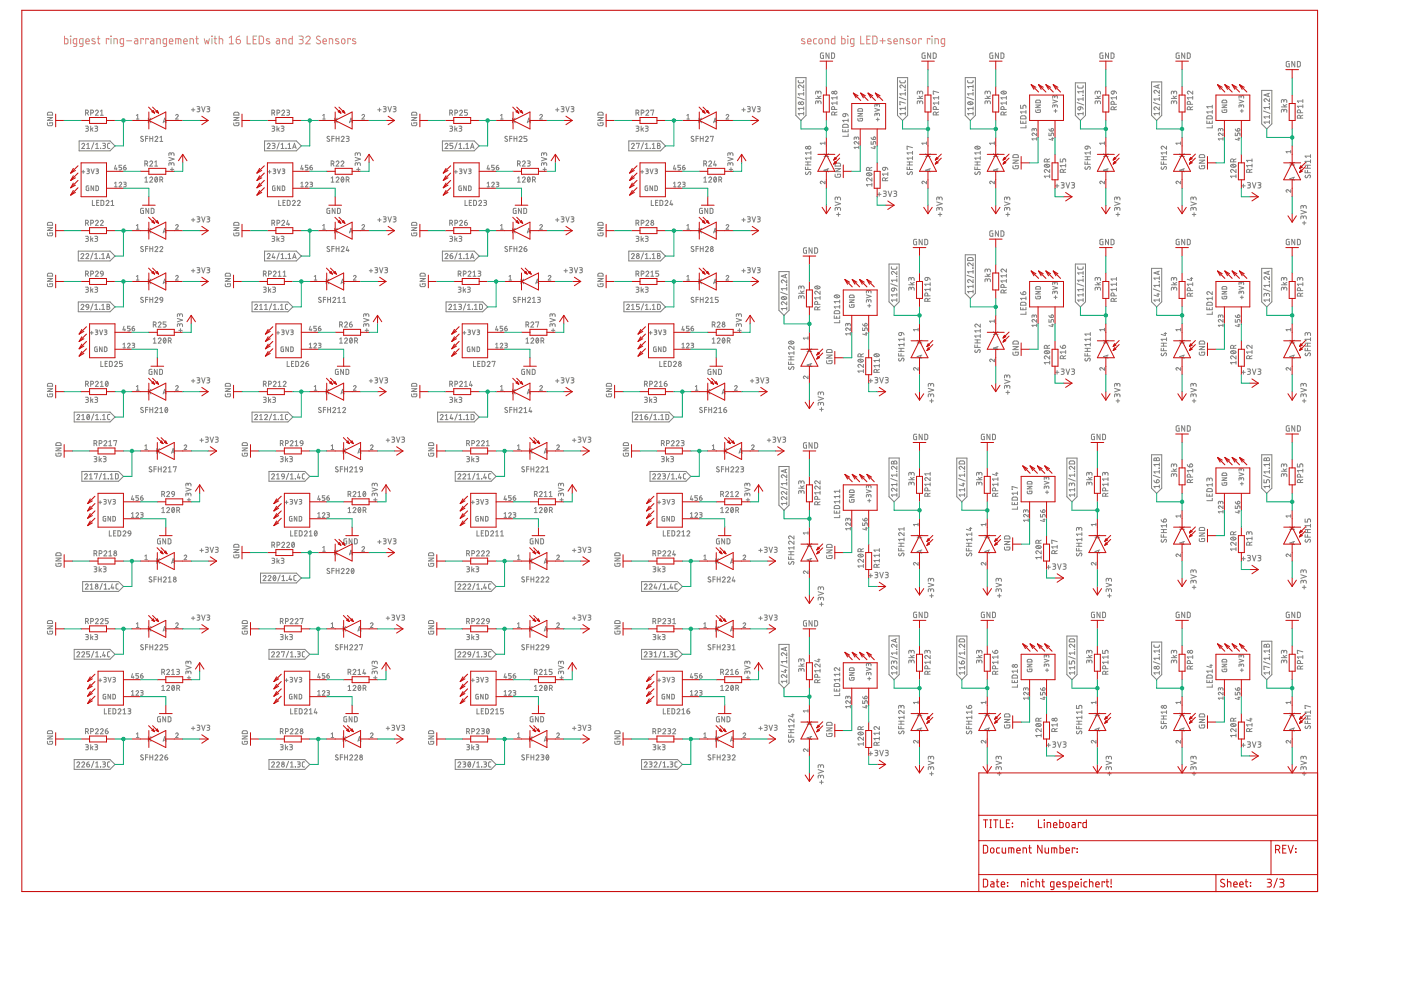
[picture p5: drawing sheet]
<svg xmlns="http://www.w3.org/2000/svg" width="420mm" height="297mm" viewBox="0 0 420 297" stroke-linecap="round" stroke-linejoin="round" font-family="sans-serif">
<g fill="none" stroke="#c8c832" stroke-width=".3">
<path d="M19.3 10.8v2.3h.8l.3-.3-.1-1-.2-.2h-.8M21.1 10.8l.2 .1zM21.2 11.6v1.5M23 13.1h-.8l-.2-.2v-.9l.2-.4h.8v1.9l-.2 .4h-.7M24.9 13.1h-.8l-.2-.2v-1.1l.2-.2h.8v1.9l-.2 .4h-.7M25.7 12.4h1.1a.55 .55 0 0 0-.4-.8 .55 .55 0 0 0-.7 .5l.1 .9 1 .1M28.4 11.7l-.7-.1-.2 .4 1 .6v.4h-1M29.2 11.6h.8M29.5 10.8v2.1l.5 .2M32.6 11.9v-.3h-.7v1.5M33.2 10.8l.2 .1zM33.3 11.6v1.5"/>
<path d="M34.2 13.1v-1.5l.9 .1 .1 1.4M37.1 13.1h-.8l-.2-.2-.1-.9 .3-.4h.8v1.9l-.3 .4h-.6M37.9 12.2h1.6M40.4 11.6h.7l.2 .2v1.3h-.6a.46 .46 0 0 1-.4-.4 .46 .46 0 0 1 .4-.5h.6M43 11.9v-.3h-.8v1.5M44.5 11.9v-.3h-.8v1.5M45.2 11.6h.7l.2 .4v1.1h-.6a.46 .46 0 0 1-.4-.4 .46 .46 0 0 1 .4-.5h.6M47 13.1v-1.5l1 .1 .1 1.4M50 13.1h-.9l-.2-.2v-1.1l.2-.2h.9v1.9l-.3 .4h-.7M50.8 12.4h1a.55 .55 0 0 0-.3-.8 .55 .55 0 0 0-.7 .5l.1 .9 .9 .1M52.7 13.1v-1.5l1.4 .1 .2 1.4M53.5 11.6v1.5"/>
<path d="M55.1 12.4h1a.55 .55 0 0 0-.3-.8 .55 .55 0 0 0-.7 .5l.1 .9 .9 .1M57 13.1v-1.5l.9 .1 .1 1.4M58.7 11.6h.8M59 10.8v2.1l.5 .2M61.3 11.6l.3 1.5 .4-1 .4 1 .4-1.5M63.5 10.8l.1 .1zM63.6 11.6v1.5M64.2 11.6h.8M64.5 10.8v2.1l.5 .2M65.7 11.6l1 .1 .1 1.4M65.7 10.8v2.3M68.7 13.1h1.4"/>
<path d="M68.7 11.3l.7-.5v2.3M70.8 11.9h.8a.65 .65 0 0 1 .5 .7 .65 .65 0 0 1-.6 .5 .65 .65 0 0 1-.7-.6zM71.9 10.8l-.8 .3-.3 .8M74.1 10.8v2.3h1.1M75.9 11.9h.8M77 10.8h-1.1v2.3h1.1M77.7 10.8h.9l.4 .5v1.2l-.4 .6h-.9zM80.8 11.7l-.7-.1-.2 .3v.2l1 .5v.4h-1M82.9 11.6h.7l.2 .4v1.1h-.6a.46 .46 0 0 1-.4-.4 .46 .46 0 0 1 .4-.5h.6M84.8 13.1v-1.5l.9 .1 .1 1.4M87.7 10.8v2.3h-.8l-.2-.2v-1.1l.2-.2h.8M89.6 10.8h.8a.52 .52 0 0 1 .5 .5 .52 .52 0 0 1-.5 .6h-.5"/>
<path d="M90.3 11.9a.65 .65 0 0 1 .6 .6 .65 .65 0 0 1-.6 .6h-.7M91.7 11.3a.64 .64 0 0 1 .9-.5 .64 .64 0 0 1 .2 1.1l-1.1 1.2h1.3M96 11a.58 .58 0 0 0-.9-.1 .58 .58 0 0 0 .1 .9l.7 .4a.58 .58 0 0 1 .1 .9 .58 .58 0 0 1-.9-.1l-.3-.2M96.9 12.4h1a.55 .55 0 0 0-.4-.8 .55 .55 0 0 0-.6 .5l.1 .9 .9 .1M98.7 13.1v-1.5l1 .1 .1 1.4M101.5 11.7l-.7-.1-.2 .4 1 .6v.4h-1M102.6 11.8l.4-.2a.92 .92 0 0 1 .2 1.5l-.6-.1zM105.1 11.9v-.3h-.8v1.5M106.6 11.7l-.7-.1-.2 .4 1 .6v.4h-1M241.3 11.7l-.8-.1-.1 .4 .9 .6 .1 .4h-1M242.2 12.4h1a.55 .55 0 0 0-.3-.8 .55 .55 0 0 0-.7 .5l.1 .9 .9 .1M244.9 11.6h-.7l-.2 .4 .1 1 .8 .1"/>
<path d="M245.7 11.8l.5-.2a.92 .92 0 0 1 .2 1.5l-.7-.1zM247.5 13.1v-1.5l.9 .1 .1 1.4M250.4 10.8v2.3h-.8l-.2-.2v-1.1l.2-.2h.8M252.4 10.8v2.3h.8l.2-.2v-1.1l-.2-.2h-.8M254.2 10.8l.1 .1zM254.3 11.6v1.5M256.1 13.1h-.8l-.2-.2v-1.1l.2-.2h.8v1.9l-.3 .4h-.6M258.1 10.8v2.3h1.1M259.9 11.9h.8M261 10.8h-1.1v2.3h1.1M261.7 10.8h.9l.4 .5v1.4l-.4 .4h-.9zM263.9 12.2h1.6"/>
<path d="M264.7 11.5v1.5M267.2 11.7l-.8-.1-.1 .4 .9 .6 .1 .4h-1M268.1 12.4h1a.55 .55 0 0 0-.3-.8 .55 .55 0 0 0-.7 .5l.1 .9 .9 .1M269.9 13.1v-1.5l1 .1 .1 1.4M272.7 11.7l-.7-.1-.2 .4 1 .6v.4h-1M273.7 11.8l.4-.2 .5 .2 .1 .8a.52 .52 0 0 1-.5 .5 .52 .52 0 0 1-.6-.5zM276.3 11.9v-.3h-.8v1.5M278.9 11.9v-.3h-.8v1.5M279.4 10.8l.2 .1zM279.5 11.6v1.5M280.4 13.1v-1.5l.9 .1 .1 1.4M283.3 13.1h-.8l-.2-.2v-.9l.2-.4h.8v1.9l-.2 .4h-.7"/>
</g>
<g fill="none" stroke="#808080" stroke-width=".3">
<path d="M247 15.9l-.9 .2v1.3l.9 .1v-.9h-.3M248.6 15.9v1.6l-.9-1.6v1.6M249.4 15.9h.6l.3 .3v.8l-.3 .5h-.6zM277.4 15.9l-.8 .2v1.3l.8 .1v-.9h-.2M279.1 15.9v1.6l-.9-1.6v1.6M279.9 15.9h.6l.2 .3 .1 .8-.3 .5h-.6zM297.8 15.9l-.9 .2v1.3l.9 .1v-.9h-.3M299.4 15.9v1.6l-.9-1.6v1.6M300.2 15.9h.6l.3 .3v1l-.3 .3h-.6zM330.8 15.9l-.9 .2 .1 1.3 .8 .1v-.9h-.3M332.4 15.9v1.6l-.9-1.6v1.6M333.2 15.9h.6l.3 .3v1l-.3 .3h-.6z"/>
<path d="M353.6 15.9l-.9 .2 .1 1.3 .8 .1v-.9h-.2M355.3 15.9v1.6l-.9-1.6v1.6M356.1 15.9h.6l.2 .3v1l-.2 .3h-.6zM386.7 18.4l-.9 .2v1.3l.9 .1v-.9h-.3M388.3 18.4v1.6l-.9-1.6v1.6M389.1 18.4h.6l.3 .3v1l-.3 .3h-.6zM14.2 36.8l.2 .8 1 .1 .3-.3 .1-.6h-.9v.3M14.2 35.2h1.6l-1.6 .9h1.6M14.4 33.8l1.1-.1 .2 .2 .1 .6h-1.6zM25.7 37.8h.6l.2 .3-.2 .4h-.5M25.7 33.9h.4a.43 .43 0 0 0 .4-.5 .43 .43 0 0 0-.4-.4h-.4v1.5M26.1 38.5a.43 .43 0 0 1 .4 .4 .43 .43 0 0 1-.4 .4h-.4"/>
<path d="M26.2 33.9l.3 .6M27.2 33.9h.4a.43 .43 0 0 0 .5-.5 .43 .43 0 0 0-.5-.4h-.4v1.5M27.2 37.8v1.5M27.5 38.6l.4 .7M27.9 38.3l-.7 .5M28.4 37.8h.7l.2 .3-.2 .4h-.5M28.6 33.3a.43 .43 0 0 1 .6-.3 .43 .43 0 0 1 .2 .7l-.8 .8h.9M28.9 38.5a.43 .43 0 0 1 .4 .4 .43 .43 0 0 1-.4 .4h-.5M30.1 34.5h.9M30.1 33.3l.4-.3v1.5M40.9 34.6l.4-.3v1.4M40.9 35.7h.8"/>
<path d="M44.5 35.4v1.4M44.8 36l.5 .8M45.3 35.4l-.8 .9M48.9 36.8l.5-1.4 .4 1.4M49 36.5h.7M52.7 34.6a.38 .38 0 0 1 .5-.3 .38 .38 0 0 1 .1 .6l-.6 .8h.7M57.4 32.9h1M57.9 32.4v1M59.1 32h.6l.2 .2-.2 .4h-.5M59.5 32.6a.43 .43 0 0 1 .4 .5 .43 .43 0 0 1-.4 .4h-.4M60.5 32l.5 1.5 .5-1.5M62 32h.7l.2 .2-.2 .4h-.5"/>
<path d="M62.5 32.6a.43 .43 0 0 1 .4 .5 .43 .43 0 0 1-.4 .4h-.5M70.1 36.8l.2 .8 1 .1 .3-.3v-.6h-.8v.3M70.1 35.2h1.5l-1.5 .9h1.5M70.2 33.8l1.2-.1 .2 .8h-1.5zM81.5 37.8h.7l.2 .3-.2 .4h-.5M81.5 33.9h.5a.43 .43 0 0 0 .4-.5 .43 .43 0 0 0-.4-.4h-.5v1.5M82 38.5a.43 .43 0 0 1 .4 .4 .43 .43 0 0 1-.4 .4h-.5M82 33.9l.4 .6M83.1 37.8v1.5M83.1 33.9h.4a.43 .43 0 0 0 .4-.5 .43 .43 0 0 0-.4-.4h-.4v1.5M83.4 38.6l.4 .7M83.8 38.3l-.7 .5"/>
<path d="M84.3 37.8h.7l.2 .3-.2 .4h-.5M84.5 33.3a.42 .42 0 0 1 .6-.3 .42 .42 0 0 1 .1 .7l-.7 .8h.8M84.7 38.5a.43 .43 0 0 1 .5 .4 .43 .43 0 0 1-.5 .4h-.4M86 33h.7l.1 .3-.1 .4h-.6M86.4 33.7a.42 .42 0 0 1 .4 .4 .42 .42 0 0 1-.4 .4h-.4M96.8 35.7h.8M96.8 34.6l.4-.3v1.4M100.4 35.4v1.4M100.7 36l.5 .8M101.2 35.4l-.8 .9M104.8 36.8l.5-1.4 .4 1.4M104.9 36.5h.7"/>
<path d="M108.5 34.6a.39 .39 0 0 1 .6-.3 .39 .39 0 0 1 .1 .6l-.7 .8h.8M113.3 32.9h1M113.8 32.4v1M115 32h.6l.2 .2-.2 .4h-.5M115.4 32.6a.43 .43 0 0 1 .4 .5 .43 .43 0 0 1-.4 .4h-.4M116.4 32l.5 1.5 .5-1.5M117.9 32h.7l.2 .2-.2 .4h-.5M118.3 32.6a.43 .43 0 0 1 .5 .5 .43 .43 0 0 1-.5 .4h-.4M123.4 36.8l.3 .8 1 .1 .3-.3v-.6h-.9v.3M123.4 35.2h1.6l-1.6 .9h1.6M123.6 33.8l1.1-.1 .3 .8h-1.6zM134.9 37.8h.6l.2 .3-.2 .4h-.5"/>
<path d="M134.9 33.9h.4a.43 .43 0 0 0 .4-.5 .43 .43 0 0 0-.4-.4h-.4v1.5M135.3 38.5a.43 .43 0 0 1 .4 .4 .43 .43 0 0 1-.4 .4h-.4M135.4 33.9l.3 .6M136.4 37.8v1.5M136.4 33.9h.4a.43 .43 0 0 0 .5-.5 .43 .43 0 0 0-.5-.4h-.4v1.5M136.7 38.6l.4 .7M137.1 38.3l-.7 .5M137.6 37.8h.7l.2 .3-.2 .4h-.5M137.8 33.3a.42 .42 0 0 1 .6-.3 .42 .42 0 0 1 .2 .7l-.8 .8h.9M138.1 38.5a.43 .43 0 0 1 .4 .4 .43 .43 0 0 1-.4 .4h-.5M140.2 33h-.9v.7h.5a.43 .43 0 0 1 .4 .4 .43 .43 0 0 1-.4 .4h-.5M150.1 35.7h.8"/>
<path d="M150.1 34.6l.4-.3v1.4M153.7 35.4v1.4M154 36l.5 .8M154.5 35.4l-.8 .9M158.1 36.8l.5-1.4 .5 1.4M158.3 36.5h.7M161.9 34.6a.38 .38 0 0 1 .5-.3 .38 .38 0 0 1 .1 .6l-.6 .8h.8M166.6 32.9h1M167.1 32.4v1M168.3 32h.7l.1 .2-.1 .4h-.5M168.7 32.6a.43 .43 0 0 1 .4 .5 .43 .43 0 0 1-.4 .4h-.4M169.7 32l.5 1.5 .5-1.5"/>
<path d="M171.3 32h.6l.2 .2-.2 .4h-.5M171.7 32.6a.43 .43 0 0 1 .4 .5 .43 .43 0 0 1-.4 .4h-.4M179.3 36.8l.1 .8h1.4l.1-.8h-.9v.3M179.3 35.2h1.6l-1.6 .9h1.6M179.4 33.8l1.2-.1 .3 .8h-1.6zM190.7 37.8h.7l.2 .3-.2 .4h-.5M190.7 33.9h.5a.43 .43 0 0 0 .4-.5 .43 .43 0 0 0-.4-.4h-.5v1.5M191.2 38.5a.43 .43 0 0 1 .4 .4 .43 .43 0 0 1-.4 .4h-.5M191.3 33.9l.3 .6M192.3 37.8v1.5M192.3 33.9h.4a.43 .43 0 0 0 .4-.5 .43 .43 0 0 0-.4-.4h-.4v1.5M192.6 38.6l.4 .7"/>
<path d="M193 38.3l-.7 .5M193.5 37.8h.7l.2 .3-.2 .4h-.5M193.7 33.3a.43 .43 0 0 1 .6-.3 .43 .43 0 0 1 .1 .7l-.7 .8h.9M194 38.5a.43 .43 0 0 1 .4 .4 .43 .43 0 0 1-.4 .4h-.5M195.2 33.2v-.2h.8l-.4 1.5M206 35.7h.8M206 34.6l.4-.3v1.4M209.6 35.4v1.4M209.9 36l.5 .8M210.4 35.4l-.8 .9M214 36.8l.5-1.4 .4 1.4M214.1 36.5h.7"/>
<path d="M217.8 34.6a.38 .38 0 0 1 .5-.3 .38 .38 0 0 1 .1 .6l-.6 .8h.7M222.5 32.9h1M223 32.4v1M224.2 32h.6l.2 .2-.2 .4h-.5M224.6 32.6a.43 .43 0 0 1 .4 .5 .43 .43 0 0 1-.4 .4h-.4M225.6 32l.5 1.5 .5-1.5M227.1 32h.7l.2 .2-.2 .4h-.5M227.6 32.6a.43 .43 0 0 1 .4 .5 .43 .43 0 0 1-.4 .4h-.5M238.7 23.3h3v11.3l-1.5 1.5-1.5-1.5zM239.2 29.2l2 .7M239.4 24.1v.5l.4 .2h1l.2-.7M240.9 27.1h.1"/>
<path d="M241 25.5v.9l-.9-.8a.44 .44 0 0 0-.7 .1 .44 .44 0 0 0 .4 .7M241 32.5h-1.6l.4 .5M241 34.1h-1.6l.4 .4M241 28.1h-1.6l.4 .5M241 27.7v.9M241 32v1M241 33.6v.9M244.6 29.5h1.6M245.1 28.8l.6 .7M245.3 30.7a.46 .46 0 0 1 .5-.5 .46 .46 0 0 1 .4 .5v.4M245.3 30.9v-.3a.36 .36 0 0 0-.3-.4 .36 .36 0 0 0-.4 .4v.5M245.3 27.7a.46 .46 0 0 1 .5-.4 .46 .46 0 0 1 .4 .4v.5"/>
<path d="M245.3 28v-.3a.36 .36 0 0 0-.3-.4 .36 .36 0 0 0-.4 .4v.5M246.2 28.8l-.8 .4M250.3 34.4v-.4a.44 .44 0 0 0-.4-.5 .44 .44 0 0 0-.5 .5v.4h1.6M250.3 32.8v-.4a.44 .44 0 0 0-.4-.5 .44 .44 0 0 0-.5 .5v.4h1.6M251 29.3h-1.6l.4 .5M251 30.9h-1.6l.4 .4M251 33.5l-.7 .4M251 28.9v.9M251 30.4v.9M252.7 38.8v.7h1.7v-.7M252.9 37.4l1.2-.1 .2 .2 .1 .7h-1.7zM252.9 34.2l.7-.1v.5a.45 .45 0 0 1-.6 .3 .45 .45 0 0 1-.1-.7z"/>
<path d="M253.4 39v.5M253.6 34.1l.5 .1 .3 .6M254.4 36.1h-1.7l.4 .4M254.4 35.6v.9M257.3 35.5l.2 .7 1.2-.1v-.6h-.8v.2M257.3 34h1.4l-1.4 .8h1.4M257.4 32.7l1-.1 .3 .7h-1.4zM262.4 32.5l1.4 .5-1.4 .4M262.8 35.8h.9M263 34.3a.38 .38 0 0 1 .4-.4 .38 .38 0 0 1 .4 .4v.4M263 34.6v-.5l-.4-.1-.2 .7M263 31.6a.38 .38 0 0 1 .4-.4 .38 .38 0 0 1 .4 .4v.4"/>
<path d="M263 31.8v-.4l-.4-.2-.2 .8M263.2 35.3v1M269.2 23.3h3v11.3l-1.5 1.5-1.5-1.5zM269.7 29.2l2 .7M269.9 24.1v.5l.3 .2h1.1l.2-.7M271.4 27.1h.1M271.5 25.5v.9l-.9-.8a.44 .44 0 0 0-.7 .1 .44 .44 0 0 0 .3 .7M271.5 32.5h-1.6l.3 .5M271.5 34.1h-1.6l.3 .4M271.5 28.1h-1.6l.3 .5M271.5 27.7v.9M271.5 32v1"/>
<path d="M271.5 33.6v.9M271.5 30.9l-1.6-.4v.9h.1M275.1 29.5h1.6M275.6 28.8l.6 .7M275.8 30.7a.46 .46 0 0 1 .5-.5 .46 .46 0 0 1 .4 .5v.4M275.8 30.9v-.3a.36 .36 0 0 0-.4-.4 .36 .36 0 0 0-.3 .4v.5M275.8 27.7a.46 .46 0 0 1 .5-.4 .46 .46 0 0 1 .4 .4v.5M275.8 28v-.3a.36 .36 0 0 0-.4-.4 .36 .36 0 0 0-.3 .4v.5M276.7 28.8l-.8 .4M280.8 34.4v-.4a.44 .44 0 0 0-.5-.5 .44 .44 0 0 0-.4 .5v.4h1.6M280.8 32.8v-.4a.44 .44 0 0 0-.5-.5 .44 .44 0 0 0-.4 .5v.4h1.6M281.5 27.7l-1.6-.4v.9h.2"/>
<path d="M281.5 29.3h-1.6l.3 .5M281.5 30.9h-1.6l.3 .4M281.5 33.5l-.7 .4M281.5 28.9v.9M281.5 30.4v.9M289.5 23.3h3v11.3l-1.5 1.5-1.5-1.5zM290 29.2l2 .7M290.2 24.1v.5l.4 .2h1l.2-.7M290.3 30.7a.9 .9 0 0 1 1.5 .4 .89 .89 0 0 1-1.6-.3zM290.6 30.6l.8 .7M291.7 27.1h.1M291.8 32.5h-1.6l.4 .5"/>
<path d="M291.8 34.1h-1.6l.4 .4M291.8 25.5v.9M291.8 27.7v.9M291.8 32v1M291.8 33.6v.9M291.8 28.1h-1.6l.4 .5M291.8 25.9h-1.6l.4 .5M295.4 29.5h1.6M295.9 28.8l.6 .7M296.1 30.7a.44 .44 0 0 1 .5-.5 .44 .44 0 0 1 .4 .5v.4M296.1 30.9v-.3a.36 .36 0 0 0-.3-.4 .36 .36 0 0 0-.4 .4v.5M296.1 27.7a.44 .44 0 0 1 .5-.4 .44 .44 0 0 1 .4 .4v.5"/>
<path d="M296.1 28v-.3a.36 .36 0 0 0-.3-.4 .36 .36 0 0 0-.4 .4v.5M297 28.8l-.8 .4M300.3 27.5a.9 .9 0 0 1 1.5 .4 .88 .88 0 0 1-.9 .3 .88 .88 0 0 1-.7-.6zM300.6 27.4l.9 .7M301.1 34.4v-.4a.46 .46 0 0 0-.5-.5 .46 .46 0 0 0-.4 .5v.4h1.6M301.1 32.8v-.4a.46 .46 0 0 0-.5-.5 .46 .46 0 0 0-.4 .5v.4h1.6M301.8 29.3h-1.6l.4 .5M301.8 33.5l-.7 .4M301.8 30.9h-1.6l.4 .4M301.8 28.9v.9M301.8 30.4v.9M306.1 31.5v.9h.7v-.5a.45 .45 0 0 1 .4-.4 .45 .45 0 0 1 .5 .4v.5"/>
<path d="M306.1 36.2v.8h1.6v-.8M306.2 34.8h1.2l.3 .2v.6h-1.6zM306.8 36.4v.6M307.7 33.5h-1.6l.3 .5M307.7 37.6v.7h-1.6M307.7 33.1v.9M310.1 38.9a.38 .38 0 0 1 .4-.4 .38 .38 0 0 1 .4 .4v.4M310.1 39.1v-.4l-.3-.2-.3 .8M310.6 32.9l.2 .8 1.2-.2v-.6h-.8v.3M310.6 31.5h1.4l-1.4 .8h1.4M310.7 30.1l1.1-.1 .2 .8h-1.4zM310.9 39.9v.8l-.8-.7a.38 .38 0 0 0-.6 .1 .38 .38 0 0 0 .3 .6"/>
<path d="M314.6 39.9v.8h.6v-.5a.39 .39 0 0 1 .4-.3 .39 .39 0 0 1 .4 .3v.5M314.6 38.7l.2 .5 .4 .1M315.3 38.6a.39 .39 0 0 1 .6 .1 .39 .39 0 0 1-.3 .6h-.4zM315.7 30l1.4 .4-1.4 .5M316.1 33.3h.9M316.3 31.8a.39 .39 0 0 1 .4-.4 .39 .39 0 0 1 .4 .4v.4M316.3 32v-.4l-.4-.2-.2 .2v.6M316.3 29a.39 .39 0 0 1 .4-.3 .39 .39 0 0 1 .4 .3v.4M316.3 29.3v-.5l-.4-.1-.2 .1v.6M316.5 32.8v.9M322.5 24.8h3v9.8l-1.5 1.5-1.5-1.5zM323 30.7l2 .8"/>
<path d="M323.2 25.7v.5l.4 .2h1l.2-.7M323.3 32.2l.8-.2v.6a.46 .46 0 0 1-.7 .3 .46 .46 0 0 1-.1-.7zM324.1 32l.4 .2 .3 .6M324.7 28.6h.1M324.8 34.1h-1.6l.4 .4M324.8 29.7h-1.6l.4 .4M324.8 27.1v.8M324.8 29.2v.9M324.8 33.6v.9M324.8 27.5h-1.6l.4 .4M328.4 29.5h1.6M329 28.8l.5 .7"/>
<path d="M329.1 30.7a.44 .44 0 0 1 .5-.5 .44 .44 0 0 1 .4 .5v.4M329.1 30.9v-.3a.36 .36 0 0 0-.3-.4 .36 .36 0 0 0-.4 .4v.5M329.1 27.7a.44 .44 0 0 1 .5-.4 .44 .44 0 0 1 .4 .4v.5M329.1 28v-.3a.36 .36 0 0 0-.3-.4 .36 .36 0 0 0-.4 .4v.5M330 28.8l-.7 .4M333.4 27.4l.7-.1v.5a.45 .45 0 0 1-.6 .3 .45 .45 0 0 1-.1-.7zM334.1 32.9v-.5a.46 .46 0 0 0-.4-.4 .46 .46 0 0 0-.5 .4v.5h1.6M334.1 31.3v-.5a.46 .46 0 0 0-.4-.4 .46 .46 0 0 0-.5 .4v.5h1.6M334.1 27.3l.6 .3 .1 .4M334.8 29.3h-1.6l.4 .5M334.8 32l-.7 .3M334.8 28.9v.9"/>
<path d="M345.4 24.6h3v10l-1.5 1.5-1.5-1.5zM345.9 30.7l2 .8M347.3 25.5v.8M347.7 28.6h.1M347.7 32v1l-.9-.8a.45 .45 0 0 0-.7 .1 .45 .45 0 0 0 .3 .7M347.7 27.1v.8l-.9-.7a.44 .44 0 0 0-.7 .1 .44 .44 0 0 0 .3 .6M347.7 34.1h-1.6l.3 .4M347.7 29.2v.9M347.7 33.6v.9M347.7 29.7h-1.6l.3 .4M347.7 25.4l-1.6 .5 1.6 .6M351.3 29.5h1.6"/>
<path d="M351.8 28.8l.6 .7M352 30.7a.44 .44 0 0 1 .4-.5 .44 .44 0 0 1 .5 .5v.4M352 30.9v-.3a.36 .36 0 0 0-.4-.4 .36 .36 0 0 0-.3 .4v.5M352 27.7a.44 .44 0 0 1 .4-.4 .44 .44 0 0 1 .5 .4v.5M352 28v-.3a.36 .36 0 0 0-.4-.4 .36 .36 0 0 0-.3 .4v.5M352.9 28.8l-.8 .4M357 32.9v-.5a.46 .46 0 0 0-.5-.4 .46 .46 0 0 0-.4 .4v.5h1.6M357 31.3v-.5a.46 .46 0 0 0-.5-.4 .46 .46 0 0 0-.4 .4v.5h1.6M357.7 27.3v.9l-.9-.8a.44 .44 0 0 0-.7 .2 .44 .44 0 0 0 .3 .6M357.7 32l-.7 .3M357.7 29.3h-1.6l.3 .5M357.7 28.9v.9"/>
<path d="M361.9 36.2v.8h1.7v-.8M362.1 34.8h1.2l.2 .2 .1 .6h-1.7zM362.7 36.4v.6M363.6 32h-1.7l.4 .4M363.6 33.5h-1.7l.4 .5M363.6 37.6v.7h-1.7M363.6 31.5v.9M363.6 33.1v.9M366 38.9a.39 .39 0 0 1 .4-.4 .39 .39 0 0 1 .4 .4v.4M366 39.1v-.4l-.4-.2-.2 .8M366.5 32.9l.2 .8 1.2-.2v-.6h-.8v.3M366.5 31.5h1.4l-1.4 .8h1.4"/>
<path d="M366.6 30.1l1.1-.1 .2 .8h-1.4zM366.8 39.9v.8l-.8-.7a.38 .38 0 0 0-.6 .1 .38 .38 0 0 0 .3 .6M370.5 39.9v.8h.6v-.5a.4 .4 0 0 1 .4-.3 .4 .4 0 0 1 .4 .3v.5M370.5 38.7l.2 .5 .4 .1M371.2 38.6a.39 .39 0 0 1 .6 .1 .39 .39 0 0 1-.3 .6h-.4zM371.6 30l1.4 .4-1.4 .5M372 33.3h.9M372.2 31.8a.39 .39 0 0 1 .4-.4 .39 .39 0 0 1 .4 .4v.4M372.2 32v-.4l-.4-.2-.2 .2v.6M372.2 29a.39 .39 0 0 1 .4-.3 .39 .39 0 0 1 .4 .3v.4M372.2 29.3v-.5l-.4-.1-.2 .1v.6M372.4 32.8v.9"/>
<path d="M378.4 27.1h3v10l-1.5 1.6-1.5-1.6zM378.9 33.3l2 .7M380.3 28.1v.8M380.7 31.1h.1M380.7 29.6v.9l-.9-.8a.44 .44 0 0 0-.7 .1 .44 .44 0 0 0 .4 .7M380.7 32.2h-1.6l.4 .5M380.7 31.8v.9M380.7 34.6v.9M380.7 36.2v.8M380.7 36.6h-1.6l.4 .4M380.7 35h-1.6l.4 .5M380.7 27.9l-1.6 .6 1.6 .5"/>
<path d="M384.3 32h1.6M384.8 31.3l.6 .7M385 33.2a.44 .44 0 0 1 .5-.4 .44 .44 0 0 1 .4 .4v.5M385 33.5v-.4a.37 .37 0 0 0-.3-.3 .37 .37 0 0 0-.4 .3v.6M385 30.3a.44 .44 0 0 1 .5-.5 .44 .44 0 0 1 .4 .5v.4M385 30.6v-.4a.37 .37 0 0 0-.3-.4 .37 .37 0 0 0-.4 .4v.5M385.9 31.3l-.8 .4M390 35.4v-.4a.46 .46 0 0 0-.5-.5 .46 .46 0 0 0-.4 .5v.4h1.6M390 33.8v-.5a.46 .46 0 0 0-.5-.4 .46 .46 0 0 0-.4 .4v.5h1.6M390.7 34.5l-.7 .4M390.7 31.9h-1.6l.3 .4M390.7 29.8v.9"/>
<path d="M390.7 31.4v.9M390.7 30.3h-1.6l.3 .4M23.7 42.2h9.3l1.5 1.5-1.5 1.5h-9.3zM24.5 51.5h.9M24.5 43.3a.42 .42 0 0 1 .6-.3 .42 .42 0 0 1 .2 .6l-.8 .9h.9M25 51v1M26 44.5h.9M26 43.3l.4-.4v1.6M26 50.7h.6l.2 .2-.2 .3-.4 .1M26.4 51.3a.39 .39 0 0 1 .4 .4 .39 .39 0 0 1-.4 .3h-.4M26.6 55.7l-.7 .2 .1 1.2h.6v-.8h-.2M27.3 50.7l.5 1.3 .5-1.3"/>
<path d="M28.1 55.7v1.4l-.8-1.4v1.4M28.1 42.8l-.7 1.9M28.7 43.3l.4-.4v1.6M28.7 44.5h.8M28.8 55.7l.7 .3v.7l-.2 .4h-.5zM28.8 50.7h.6l.1 .2-.1 .3-.5 .1M29.1 51.3a.39 .39 0 0 1 .4 .4 .39 .39 0 0 1-.4 .3h-.3M30.2 44.4h.1M30.8 42.9l.6 .1 .2 .2-.2 .4h-.5M31.2 43.6a.43 .43 0 0 1 .4 .5 .43 .43 0 0 1-.4 .4h-.4M32.9 42.9l-.4 .1-.2 .3v1l.6 .2M34.3 54.9l.4-.3v1.4"/>
<path d="M34.3 56h.8M34.6 49.5l-.3 1.1h.8M34.9 50.3v.6M35.7 54.9a.38 .38 0 0 1 .5-.3 .38 .38 0 0 1 .2 .6l-.7 .8h.8M36.5 49.5h-.8v.7h.5a.39 .39 0 0 1 .3 .3 .39 .39 0 0 1-.3 .4h-.5M37.1 54.6l.7 .3-.1 .3h-.5M37.1 50.2h.4a.39 .39 0 0 1 .4 .4 .39 .39 0 0 1-.5 .3 .39 .39 0 0 1-.3-.4zM37.5 55.2a.39 .39 0 0 1 .3 .4 .39 .39 0 0 1-.3 .4h-.4M37.7 49.5l-.5 .3-.1 .4M42.9 41a.39 .39 0 0 0-.5-.1 .39 .39 0 0 0-.1 .5l.5 .4a.42 .42 0 0 1 0 .6 .42 .42 0 0 1-.6-.2M43.4 49.1h.5a.43 .43 0 0 0 .4-.4 .43 .43 0 0 0-.4-.5h-.5v1.6M43.4 53.4l.5-.4v1.6"/>
<path d="M43.4 54.6h.9M43.6 41.5h.7M43.9 49.1l.4 .7M44.3 40.9h-.7v1.5M44.9 53.4a.42 .42 0 0 1 .6-.3 .42 .42 0 0 1 .2 .6l-.8 .9h.9M44.9 48.6a.42 .42 0 0 1 .6-.3 .42 .42 0 0 1 .1 .6l-.7 .9h.9M44.9 41.5h.9M44.9 40.9v1.5M45.8 40.9v1.5M46.4 49.8h.9M46.4 48.6l.4-.4v1.6M46.5 41.2a.42 .42 0 0 1 .6-.3 .42 .42 0 0 1 .1 .6l-.7 .9h.8"/>
<path d="M46.6 53.1h.1a.79 .79 0 0 1 .6 .7 .79 .79 0 0 1-.6 .8l-.3-.8zM47.2 53.4l-.7 .9M47.9 53.9h.5a.42 .42 0 0 0 .4-.4 .42 .42 0 0 0-.4-.5h-.5v1.6M48 42.4h.8M48 41.2l.4-.3v1.5M48.5 53.9l.3 .7M50.7 47.2l1.5 .5-1.5 .5M51.1 50.8h1M51.3 49.2a.43 .43 0 0 1 .5-.5 .43 .43 0 0 1 .4 .5v.4M51.3 49.4v-.4l-.4-.2-.2 .2v.6M51.3 46.2a.43 .43 0 0 1 .5-.4 .43 .43 0 0 1 .4 .4v.5M51.3 46.5v-.5l-.4-.2-.2 .2v.7"/>
<path d="M51.6 50.2v1.1M79.3 42.2h9.6l1.5 1.5-1.5 1.5h-9.6zM80.1 43.3a.43 .43 0 0 1 .6-.3 .43 .43 0 0 1 .2 .6l-.8 .9h.9M80.4 51.5h.9M80.8 51v1M81.6 42.9l.7 .1 .2 .2-.2 .4h-.5M81.9 50.7l.7 .1v.4l-.2 .1M82.1 43.6a.43 .43 0 0 1 .4 .5 .43 .43 0 0 1-.4 .4h-.5M82.1 51.3h.3M82.3 51.3a.39 .39 0 0 1 .4 .4 .39 .39 0 0 1-.4 .3h-.4M82.5 55.7l-.8 .2 .2 1.2h.6v-.8h-.2M83.2 50.7l.5 1.3 .4-1.3"/>
<path d="M83.7 42.8l-.6 1.9M83.9 55.7v1.4l-.7-1.4v1.4M84.3 44.5h.9M84.3 43.3l.4-.4v1.6M84.6 55.7l.8 .3v.9l-.2 .2h-.6zM84.6 50.7h.6l.2 .2-.2 .3-.4 .1M85 51.3a.39 .39 0 0 1 .4 .4 .39 .39 0 0 1-.4 .3h-.4M85.7 44.4h.1M86.4 43.3l.4-.4v1.6M86.4 44.5h.8M87.8 44.5l.5-1.6 .5 1.6M87.9 44.1h.8"/>
<path d="M90.2 56h.8M90.2 54.9l.4-.3v1.4M90.5 49.5l-.3 1.1h.8M90.8 50.3v.6M91.6 54.9a.38 .38 0 0 1 .5-.3 .38 .38 0 0 1 .1 .6l-.6 .8h.8M92.4 49.5h-.8v.7h.5a.39 .39 0 0 1 .3 .3 .39 .39 0 0 1-.3 .4h-.5M92.9 54.6l.8 .3-.1 .3h-.5M92.9 50.2h.5a.39 .39 0 0 1 .3 .4 .39 .39 0 0 1-.4 .3 .39 .39 0 0 1-.4-.4zM93.3 55.2a.39 .39 0 0 1 .4 .4 .39 .39 0 0 1-.4 .4h-.4M93.6 49.5l-.5 .3-.2 .4M98.8 41a.39 .39 0 0 0-.5-.1 .39 .39 0 0 0-.1 .5l.5 .4a.42 .42 0 0 1 0 .6 .42 .42 0 0 1-.7-.2M99.3 49.1h.4a.43 .43 0 0 0 .5-.4 .43 .43 0 0 0-.5-.5h-.4v1.6"/>
<path d="M99.3 54.6h.9M99.3 53.4l.4-.4v1.6M99.5 41.5h.7M99.8 49.1l.4 .7M100.2 40.9h-.7v1.5M100.8 53.4a.42 .42 0 0 1 .6-.3 .42 .42 0 0 1 .1 .6l-.7 .9h.9M100.8 48.6a.42 .42 0 0 1 .6-.3 .42 .42 0 0 1 .1 .6l-.7 .9h.8M100.8 41.5h.9M100.8 40.9v1.5M101.7 40.9v1.5M102.3 48.6a.42 .42 0 0 1 .6-.3 .42 .42 0 0 1 .1 .6l-.7 .9h.8M102.3 41.2a.43 .43 0 0 1 .6-.3 .43 .43 0 0 1 .2 .6l-.8 .9h.9"/>
<path d="M102.5 53.1h.1a.78 .78 0 0 1 .5 .7 .78 .78 0 0 1-.5 .8l-.3-.8zM103.1 53.4l-.7 .9M103.8 53.9h.4a.42 .42 0 0 0 .5-.4 .42 .42 0 0 0-.5-.5h-.4v1.6M103.8 40.9h.7l.2 .2-.2 .4h-.5M104.3 41.5a.43 .43 0 0 1 .4 .5 .43 .43 0 0 1-.4 .4h-.5M104.4 53.9l.3 .7M106.5 47.2l1.6 .5-1.6 .5M107 50.8h1M107.2 49.2a.43 .43 0 0 1 .4-.5 .43 .43 0 0 1 .5 .5v.4M107.2 49.4v-.4l-.4-.2-.2 .2-.1 .6M107.2 46.2a.43 .43 0 0 1 .4-.4 .43 .43 0 0 1 .5 .4v.5M107.2 46.5v-.5l-.4-.2-.2 .2-.1 .7"/>
<path d="M107.5 50.2v1.1M132.7 42.2h9.5l1.5 1.5-1.5 1.5h-9.5zM133.5 43.3a.42 .42 0 0 1 .6-.3 .42 .42 0 0 1 .1 .6l-.7 .9h.8M135.8 42.9h-.8v.7h.5a.44 .44 0 0 1 .3 .5 .44 .44 0 0 1-.3 .4h-.5M136.2 51.5h1M136.7 51v1M137.1 42.8l-.7 1.9M137.6 44.5h.9M137.6 43.3l.5-.4v1.6M137.8 50.7h.6l.1 .2-.1 .3-.5 .1M138.2 51.3a.39 .39 0 0 1 .4 .4 .39 .39 0 0 1-.4 .3h-.4M138.4 55.7l-.8 .2 .2 1.2h.6v-.8h-.3"/>
<path d="M139.1 44.4h.1M139.1 50.7l.4 1.3 .5-1.3M139.7 43.3l.4-.4v1.6M139.7 44.5h.9M139.8 55.7v1.4l-.7-1.4v1.4M140.5 55.7l.8 .3v.9l-.2 .2h-.6zM140.5 50.7h.6l.2 .2-.2 .3-.4 .1M140.9 51.3a.39 .39 0 0 1 .4 .4 .39 .39 0 0 1-.4 .3h-.4M141.1 44.5l.5-1.6 .6 1.6M141.2 44.1h.8M146.1 56h.8M146.1 54.9l.4-.3v1.4"/>
<path d="M146.4 49.5l-.3 1.1h.8M146.6 50.3v.6M147.5 54.9a.38 .38 0 0 1 .5-.3 .38 .38 0 0 1 .1 .6l-.6 .8h.7M148.2 49.5h-.7v.7h.4a.39 .39 0 0 1 .3 .3 .39 .39 0 0 1-.3 .4h-.4M148.8 54.6l.8 .3-.2 .3h-.4M148.8 50.2h.5a.39 .39 0 0 1 .3 .4 .39 .39 0 0 1-.4 .3 .39 .39 0 0 1-.4-.4zM149.2 55.2a.39 .39 0 0 1 .4 .4 .39 .39 0 0 1-.4 .4h-.4M149.5 49.5l-.6 .3-.1 .4M152.1 41a.4 .4 0 0 0-.5-.1 .4 .4 0 0 0-.1 .5l.6 .4a.41 .41 0 0 1-.1 .6 .41 .41 0 0 1-.6-.2M152.9 41.5h.6M153.5 40.9h-.6v1.5M154.2 41.5h.8"/>
<path d="M154.2 40.9v1.5M155 40.9v1.5M155.2 49.1h.4a.43 .43 0 0 0 .4-.4 .43 .43 0 0 0-.4-.5h-.4v1.6M155.2 54.6h.8M155.2 53.4l.4-.4v1.6M155.7 41.2a.43 .43 0 0 1 .6-.3 .43 .43 0 0 1 .1 .6l-.7 .9h.8M155.7 49.1l.3 .7M156.7 48.6a.43 .43 0 0 1 .6-.3 .43 .43 0 0 1 .1 .6l-.7 .9h.8M156.7 53.4a.42 .42 0 0 1 .6-.3 .42 .42 0 0 1 .1 .6l-.7 .9h.8M158 40.9h-.8v.6h.5a.45 .45 0 0 1 .3 .5 .45 .45 0 0 1-.3 .4h-.5M158.2 48.2l.6 .1 .2 .2-.2 .4h-.5M158.3 53.1h.2a.78 .78 0 0 1 .5 .7 .78 .78 0 0 1-.5 .8l-.3-.8z"/>
<path d="M158.6 48.9a.42 .42 0 0 1 .4 .5 .42 .42 0 0 1-.4 .4h-.4M158.9 53.4l-.7 .9M159.7 53.9h.4a.42 .42 0 0 0 .5-.4 .42 .42 0 0 0-.5-.5h-.4v1.6M160.2 53.9l.4 .7M162.4 47.2l1.6 .5-1.6 .5M162.8 50.8h1.1M163.1 49.2a.43 .43 0 0 1 .4-.5 .43 .43 0 0 1 .5 .5v.4M163.1 49.4l-.1-.4-.3-.2-.3 .2v.6M163.1 46.2a.43 .43 0 0 1 .4-.4 .43 .43 0 0 1 .5 .4v.5M163.1 46.5l-.1-.5-.3-.2-.3 .2v.7M163.3 50.2v1.1M188.6 42.2h9.5l1.5 1.5-1.5 1.5h-9.5z"/>
<path d="M189.4 43.3a.42 .42 0 0 1 .6-.3 .42 .42 0 0 1 .1 .6l-.7 .9h.8M190.9 43.1v-.2h.8l-.4 1.6M192.1 51.5h.9M192.6 51v1M193 42.8l-.7 1.9M193.5 44.5h.9M193.5 43.3l.5-.4v1.6M193.7 50.7h.5l.2 .2-.2 .3-.4 .1M194 51.3a.39 .39 0 0 1 .4 .4 .39 .39 0 0 1-.4 .3h-.3M194.2 55.7l-.7 .2v.9l.2 .3h.5v-.8h-.2M194.9 50.7l.5 1.3 .5-1.3M195 44.4h.1"/>
<path d="M195.6 44.5h.9M195.6 43.3l.4-.4v1.6M195.7 55.7v1.4l-.8-1.4v1.4M196.4 55.7l.7 .3v.9l-.2 .2h-.5zM196.4 50.7h.6l.2 .2-.2 .3-.4 .1M196.8 51.3a.39 .39 0 0 1 .4 .4 .39 .39 0 0 1-.4 .3h-.4M197.2 42.9l.7 .2v.4l-.3 .1a.43 .43 0 0 1 .4 .5 .43 .43 0 0 1-.4 .4h-.4zM197.2 43.6h.4M202 56h.7M202 54.9l.4-.3v1.4M202.3 49.5l-.3 1.1h.7M202.5 50.3v.6"/>
<path d="M203.3 54.9a.39 .39 0 0 1 .6-.3 .39 .39 0 0 1 .1 .6l-.7 .8h.8M204.1 49.5h-.8v.7h.5a.39 .39 0 0 1 .3 .3 .39 .39 0 0 1-.3 .4h-.5M204.7 54.6l.8 .3-.2 .3h-.4M204.7 50.2h.5a.39 .39 0 0 1 .3 .4 .39 .39 0 0 1-.4 .3 .39 .39 0 0 1-.4-.4zM205.1 55.2a.39 .39 0 0 1 .4 .4 .39 .39 0 0 1-.4 .4h-.4M205.3 49.5l-.5 .3-.1 .4M208 41a.4 .4 0 0 0-.5-.1 .4 .4 0 0 0-.1 .5l.5 .4a.42 .42 0 0 1 0 .6 .42 .42 0 0 1-.7-.2M208.7 41.5h.7M209.4 40.9h-.7v1.5M210 41.5h.9M210 40.9v1.5M210.9 40.9v1.5"/>
<path d="M211.1 49.1h.4a.43 .43 0 0 0 .4-.4 .43 .43 0 0 0-.4-.5h-.4v1.6M211.1 54.6h.8M211.1 53.4l.4-.4v1.6M211.6 41.2a.42 .42 0 0 1 .6-.3 .42 .42 0 0 1 .1 .6l-.7 .9h.8M211.6 49.1l.3 .7M212.5 48.6a.43 .43 0 0 1 .7-.3 .43 .43 0 0 1 .1 .6l-.8 .9h.9M212.6 53.4a.42 .42 0 0 1 .5-.3 .42 .42 0 0 1 .2 .6l-.7 .9h.8M213 41v-.1h.9l-.4 1.5M214.2 53.1h.1a.79 .79 0 0 1 .6 .7 .79 .79 0 0 1-.6 .8l-.2-.5zM214.4 48.2l-.4 1.2h.9M214.6 49.1v.7M214.8 53.4l-.7 .9"/>
<path d="M215.6 53.9h.4a.42 .42 0 0 0 .4-.4 .42 .42 0 0 0-.4-.5h-.4v1.6M216.1 53.9l.3 .7M218.3 47.2l1.5 .5-1.5 .5M218.7 50.8h1M219 49.2a.42 .42 0 0 1 .4-.5 .42 .42 0 0 1 .4 .5v.4M219 49.4l-.1-.4-.4-.2-.2 .2v.6M219 46.2a.42 .42 0 0 1 .4-.4 .42 .42 0 0 1 .4 .4v.5M219 46.5l-.1-.5-.4-.2-.2 .2v.7M219.2 50.2v1.1M241.6 49.4h1.6M241.6 50.1v.7h1.6M241.6 48.6h1.6"/>
<path d="M241.7 51.6l-.1 .5 .3 .2 .6-.7a.37 .37 0 0 1 .5-.1 .37 .37 0 0 1 .1 .5l-.1 .4M242.3 48.6v.8M242.3 50.1v.7M243.2 45.8h-1.6l.3 .5M243.2 47.4h-1.6l.3 .4M243.2 45.4v.9M243.2 46.9v.9M247.1 46.9h1.4M247.1 46.1l.9 .8M247.4 54.3v.8l-.8-.7a.38 .38 0 0 0-.6 .1 .38 .38 0 0 0 .3 .6M247.4 42.9h-1.4l.3 .4M247.4 42.5v.8"/>
<path d="M248.2 50.7v.7M248.5 46.1l-.8 .5M248.5 50.6l-1.4 .4 1.4 .5M250.4 52.2l.3 .9 1.3-.1 .1-.8h-.9v.3M250.4 50.5h1.7l-1.7 1h1.7M250.6 49l1.2-.1 .2 .3 .1 .6h-1.7zM251.2 59.5a.46 .46 0 0 1 .4-.4 .46 .46 0 0 1 .5 .4v.4M251.2 59.8v-.4a.36 .36 0 0 0-.4-.3 .36 .36 0 0 0-.4 .3v.5M254.4 40.1v.8h-1.7M256.8 41.4a.38 .38 0 0 1 .4-.4 .38 .38 0 0 1 .4 .4v.4M256.8 41.7v-.5l-.4-.1-.2 .7M257.6 42.4v.8l-.8-.7a.38 .38 0 0 0-.6 .2 .38 .38 0 0 0 .3 .5"/>
<path d="M257.6 44.2h-1.4l.3 .4M257.6 43.8v.8M259.9 52a.9 .9 0 0 1 1.5 .4 .89 .89 0 0 1-1.5-.3zM260.2 51.9l.9 .7M260.7 51.1v-.5a.44 .44 0 0 0-.4-.4 .44 .44 0 0 0-.5 .4v.5h1.7M261.2 42.4v.8h.7v-.5a.39 .39 0 0 1 .4-.3 .39 .39 0 0 1 .3 .3v.5M261.2 41.2l.3 .5 .4 .1M261.5 53.3v1l-.9-.8a.44 .44 0 0 0-.7 .1 .44 .44 0 0 0 .3 .7M261.5 55.4h-1.7l.4 .4M261.5 54.9v.9M261.5 50.2l-.8 .3M262 41.1a.39 .39 0 0 1 .6 .2 .39 .39 0 0 1-.3 .5h-.4z"/>
<path d="M262 44h.6M262.3 43.8v.8l-1.1-.3M263.1 58.3h1.1M263.7 57.7v1.1M264.8 50.3l.7-.1v.5a.45 .45 0 0 1-.6 .3 .45 .45 0 0 1-.1-.7zM264.9 57.3h.5a.36 .36 0 0 1 .4 .3 .36 .36 0 0 1-.4 .4h-.3M265.3 58a.44 .44 0 0 1 .5 .4 .44 .44 0 0 1-.5 .5h-.4M265.5 54.2v-.5a.44 .44 0 0 0-.4-.4 .44 .44 0 0 0-.5 .4v.5h1.7M265.5 50.2l.6 .3 .2 .4M266.3 52.2h-1.7l.4 .4M266.3 53.3l-.8 .3M266.3 51.7v.9"/>
<path d="M266.4 57.3l.5 1.6 .6-1.6M268 57.3h.6a.36 .36 0 0 1 .3 .3 .36 .36 0 0 1-.3 .4h-.4M268.5 58a.44 .44 0 0 1 .4 .4 .44 .44 0 0 1-.4 .5h-.5M272 49.4h1.7M272 50.1v.7h1.7M272 48.6h1.7M272.2 51.6a.41 .41 0 0 0-.1 .5 .41 .41 0 0 0 .5 .1l.4-.6a.37 .37 0 0 1 .5-.1 .37 .37 0 0 1 .1 .5l-.2 .4M272.8 48.6v.8M272.8 50.1v.7M273.7 45.8h-1.7l.4 .5M273.7 44.3l-1.7-.5v.9h.2M273.7 47.4h-1.7l.4 .4"/>
<path d="M273.7 45.4v.9M273.7 46.9v.9M277.6 46.9h1.4M277.6 46.1l.8 .8M277.9 54.3v.8l-.8-.7a.38 .38 0 0 0-.6 .1 .38 .38 0 0 0 .3 .6M277.9 42.9h-1.4l.3 .4M277.9 42.5v.8M278.7 50.7v.7M279 46.1l-.8 .5M279 50.6l-1.4 .4 1.4 .5M281.6 59.5a.46 .46 0 0 1 .5-.4 .46 .46 0 0 1 .5 .4v.4M281.6 59.8v-.4a.36 .36 0 0 0-.3-.3 .36 .36 0 0 0-.4 .3v.5"/>
<path d="M292.4 49.4h1.6M292.4 50.1v.7h1.6M292.4 48.6h1.6M292.5 44a.9 .9 0 0 1 1.4 .4 .88 .88 0 0 1-.8 .3 .88 .88 0 0 1-.7-.6zM292.5 51.6a.41 .41 0 0 0-.1 .5 .41 .41 0 0 0 .5 .1l.4-.6a.37 .37 0 0 1 .5-.1 .37 .37 0 0 1 .1 .5l-.1 .4M292.7 43.9l.9 .7M293.1 48.6v.8M293.1 50.1v.7M294 45.8h-1.6l.3 .5M294 47.4h-1.6l.3 .4M294 45.4v.9M294 46.9v.9"/>
<path d="M297.9 46.9h1.4M297.9 46.1l.9 .8M298.2 54.3v.8l-.8-.7a.38 .38 0 0 0-.6 .1 .38 .38 0 0 0 .3 .6M298.2 42.9h-1.4l.3 .4M298.2 42.5v.8M299 50.7v.7M299.3 46.1l-.8 .5M299.3 50.6l-1.4 .4 1.4 .5M302 59.5a.44 .44 0 0 1 .4-.4 .44 .44 0 0 1 .5 .4v.4M302 59.8v-.4a.36 .36 0 0 0-.4-.3 .36 .36 0 0 0-.4 .3v.5M303.8 49.7l.2 .8 1 .1 .4-.2v-.7h-.9v.3M303.8 48h1.6l-1.6 .9h1.6"/>
<path d="M303.9 46.5l1.2-.1 .3 .2v.6h-1.6zM310.9 41.6h-1.4l.3 .4M310.9 41.3v.7M313.3 49.4a.9 .9 0 0 1 1.5 .4 .89 .89 0 0 1-1.6-.2zM313.5 49.3l.9 .8M314.1 48.5v-.4a.44 .44 0 0 0-.5-.5 .44 .44 0 0 0-.4 .5v.4h1.6M314.8 50.8v.9l-.9-.8a.44 .44 0 0 0-.7 .2 .44 .44 0 0 0 .3 .6M314.8 52.8h-1.6l.3 .5M314.8 52.4v.9M314.8 47.6l-.7 .4M315.4 41.5h.6M315.7 41.3v.7l-1.1-.3"/>
<path d="M316.5 55.7h1.1M317 55.2v1.1M318 47.6v.9h.7v-.5a.45 .45 0 0 1 .5-.4 .45 .45 0 0 1 .4 .4v.5M318.2 54.7h.6a.36 .36 0 0 1 .3 .4 .36 .36 0 0 1-.3 .4h-.4M318.7 55.5a.44 .44 0 0 1 .4 .4 .44 .44 0 0 1-.4 .4h-.5M318.9 51.6v-.4a.46 .46 0 0 0-.5-.5 .46 .46 0 0 0-.4 .5v.4h1.6M319.6 49.6h-1.6l.3 .5M319.6 50.7l-.7 .4M319.6 49.2v.9M319.7 54.7l.6 1.6 .5-1.6M321.4 54.7h.5a.36 .36 0 0 1 .4 .4 .36 .36 0 0 1-.4 .4h-.4M321.8 55.5a.44 .44 0 0 1 .5 .4 .44 .44 0 0 1-.5 .4h-.4"/>
<path d="M325.4 48.5v.7h1.6M325.4 47.9h1.6M325.4 47h1.6M325.5 50a.41 .41 0 0 0-.1 .6 .41 .41 0 0 0 .7 0l.2-.5a.44 .44 0 0 1 .7 0 .44 .44 0 0 1-.2 .7M325.5 43.9l.8-.1v.5a.45 .45 0 0 1-.7 .4 .45 .45 0 0 1-.1-.8zM326.1 47v.9M326.1 48.5v.7M326.3 43.8l.4 .1 .3 .6M327 45.8h-1.6l.3 .5M327 45.4v.9M330.9 46.9h1.4M330.9 46.1l.9 .8"/>
<path d="M331.2 54.3v.8l-.7-.7a.38 .38 0 0 0-.7 .1 .38 .38 0 0 0 .3 .6M331.2 42.9h-1.4l.3 .4M331.2 42.5v.8M332 50.7v.7M332.3 46.1l-.8 .5M332.3 50.6l-1.4 .4 1.4 .5M335 59.5a.44 .44 0 0 1 .4-.4 .44 .44 0 0 1 .5 .4v.4M335 59.8v-.4a.36 .36 0 0 0-.4-.3 .36 .36 0 0 0-.3 .3v.5M348.2 48.5v.7h1.6M348.2 47.9h1.6M348.2 47h1.6M348.4 50a.41 .41 0 0 0-.1 .6 .41 .41 0 0 0 .6 0l.3-.5a.44 .44 0 0 1 .7 0 .44 .44 0 0 1-.3 .7"/>
<path d="M349 47v.9M349 48.5v.7M349.8 43.8v.9l-.8-.8a.44 .44 0 0 0-.8 .2 .44 .44 0 0 0 .4 .6M349.8 45.8h-1.6l.4 .5M349.8 45.4v.9M353.8 46.9h1.4M353.8 46.1l.8 .8M354.1 54.3v.8l-.8-.7a.38 .38 0 0 0-.6 .1 .38 .38 0 0 0 .3 .6M354.1 42.9h-1.4l.3 .4M354.1 42.5v.8M354.8 50.7v.7M355.2 46.1l-.8 .5"/>
<path d="M355.2 50.6l-1.4 .4 1.4 .5M357.8 59.5a.44 .44 0 0 1 .5-.4 .44 .44 0 0 1 .4 .4v.4M357.8 59.8v-.4a.36 .36 0 0 0-.3-.3 .36 .36 0 0 0-.4 .3v.5M359.7 49.7l.2 .8 1 .1 .4-.2v-.7h-.9v.3M359.7 48h1.6l-1.6 .9h1.6M359.8 46.5l1.2-.1 .3 .2v.6h-1.6zM366.8 41.6h-1.4l.3 .4M366.8 41.3v.7M369.2 49.4a.9 .9 0 0 1 1.4 .4 .89 .89 0 0 1-1.5-.2zM369.4 49.3l.9 .8M370 48.5v-.4a.46 .46 0 0 0-.5-.5 .46 .46 0 0 0-.5 .5v.4h1.7M370.7 50.8v.9l-.9-.8a.44 .44 0 0 0-.7 .2 .44 .44 0 0 0 .3 .6"/>
<path d="M370.7 52.8h-1.7l.4 .5M370.7 52.4v.9M370.7 47.6l-.7 .4M371.2 41.5h.7M371.5 41.3v.7l-1-.3M372.3 55.7h1.1M372.9 55.2v1.1M374.1 54.7h.5a.36 .36 0 0 1 .4 .4 .36 .36 0 0 1-.4 .4h-.3M374.6 55.5a.44 .44 0 0 1 .4 .4 .44 .44 0 0 1-.4 .4h-.5M374.8 51.6v-.4a.46 .46 0 0 0-.5-.5 .46 .46 0 0 0-.5 .5v.4h1.7M375.5 50.7l-.7 .4M375.5 49.6h-1.7l.4 .5"/>
<path d="M375.5 47.6v.9M375.5 49.2v.9M375.5 48.1h-1.7l.4 .4M375.6 54.7l.5 1.6 .6-1.6M377.2 54.7h.6a.36 .36 0 0 1 .3 .4 .36 .36 0 0 1-.3 .4h-.4M377.7 55.5a.44 .44 0 0 1 .4 .4 .44 .44 0 0 1-.4 .4h-.5M386.8 49.4h1.4M386.8 48.7l.9 .7M387.1 56.9v.7l-.8-.6a.38 .38 0 0 0-.6 .1 .38 .38 0 0 0 .3 .5M387.1 45.5h-1.4l.3 .3M387.1 45.1v.7M387.9 53.2v.7"/>
<path d="M388.2 53.1l-1.4 .5 1.4 .4M388.2 48.7l-.9 .4M391.4 49.5h1.6M391.4 51.1v.7h1.6M391.4 50.4h1.6M391.5 52.5a.41 .41 0 0 0-.1 .6 .41 .41 0 0 0 .6 .1l.3-.6a.44 .44 0 0 1 .7 .1 .44 .44 0 0 1-.2 .6M392.1 49.5v.9M392.1 51.1v.7M393 48.4h-1.6l.4 .4M393 46.4v.8M393 47.9v.9M393 46.8h-1.6l.4 .4"/>
<path d="M14.2 69.8l.2 .9h1l.3-.2 .1-.7h-.9v.3M14.2 68.2h1.6l-1.6 .9h1.6M14.4 66.8l1.1-.1 .2 .2 .1 .6h-1.6zM23.5 75.3h9.5l1.5 1.5-1.5 1.4h-9.5zM24.3 76.3a.43 .43 0 0 1 .6-.3 .43 .43 0 0 1 .1 .7l-.7 .8h.8M25.7 70.8h.6l.2 .3-.2 .4h-.5M25.7 66.9h.4a.43 .43 0 0 0 .4-.4 .43 .43 0 0 0-.4-.5h-.4v1.6M25.8 76.3a.42 .42 0 0 1 .6-.3 .42 .42 0 0 1 .1 .7l-.7 .8h.8M26.1 71.5a.43 .43 0 0 1 .4 .4 .43 .43 0 0 1-.4 .5h-.4M26.2 66.9l.3 .7M27.2 66.9h.4a.43 .43 0 0 0 .5-.4 .43 .43 0 0 0-.5-.5h-.4v1.6M27.2 70.8v1.6"/>
<path d="M27.5 71.6l.4 .8M27.7 60v1.6h.7M27.9 75.8l-.7 1.9M27.9 71.3l-.7 .5M28.4 70.8h.7l.2 .3-.2 .4h-.5M28.4 77.5h.9M28.4 76.3l.5-.3v1.5M28.6 66.4a.42 .42 0 0 1 .6-.4 .42 .42 0 0 1 .2 .7l-.8 .9h.9M28.9 71.5a.43 .43 0 0 1 .4 .4 .43 .43 0 0 1-.4 .5h-.5M29 60.7h.5M29.7 60h-.7v1.6h.7M29.9 77.4h.1"/>
<path d="M30.1 66.4a.43 .43 0 0 1 .6-.4 .43 .43 0 0 1 .1 .7l-.7 .9h.9M30.3 60l.6 .1 .2 .2v1l-.2 .3h-.6zM30.5 76.3l.4-.3v1.5M30.5 77.5h.9M31.8 60.4a.42 .42 0 0 1 .6-.3 .42 .42 0 0 1 .2 .6l-.8 .9h.9M31.9 77.5l.5-1.5 .5 1.5M32 77.1h.8M33.3 61.6h.9M33.3 60.4l.4-.4v1.6M40.9 67.6l.4-.3v1.4M40.9 68.7h.8M42.9 74l-.5-.1-.2 .3 .6 .6a.42 .42 0 0 1 0 .6 .42 .42 0 0 1-.6-.2"/>
<path d="M43 62.4l-.8 .3v.9l.2 .4h.6v-.9h-.2M43.6 74.5h.7M44.3 73.9h-.7v1.5M44.5 68.4v1.4M44.6 62.4v1.6l-.8-1.6v1.6M44.8 69l.5 .8M44.9 73.9v1.5M44.9 74.5h.9M45.3 68.4l-.8 .9M45.3 62.4l.6 .1 .3 .2v1l-.3 .2-.6 .1zM45.8 73.9v1.5M46.5 74.2a.42 .42 0 0 1 .6-.3 .42 .42 0 0 1 .1 .6l-.7 .9h.8"/>
<path d="M48 74.2a.42 .42 0 0 1 .6-.3 .42 .42 0 0 1 .1 .6l-.7 .9h.8M48.9 69.8l.5-1.4 .4 1.4M49 69.5h.7M52.7 67.6a.38 .38 0 0 1 .5-.3 .38 .38 0 0 1 .1 .6l-.6 .8h.7M57.4 65.9h1M57.9 65.4v1M59.1 65h.6l.2 .2-.2 .4-.5 .1M59.5 65.7a.43 .43 0 0 1 .4 .4 .43 .43 0 0 1-.4 .4h-.4M60.5 65l.5 1.5 .5-1.5M62 65h.7l.2 .2-.2 .4-.5 .1M62.5 65.7a.43 .43 0 0 1 .4 .4 .43 .43 0 0 1-.4 .4h-.5M70.1 69.8l.2 .9h1l.3-.2v-.7h-.8v.3"/>
<path d="M70.1 68.2h1.5l-1.5 .9h1.5M70.2 66.8l1.2-.1 .2 .8h-1.5zM79.3 75.3h9.6l1.5 1.5-1.5 1.4h-9.6zM80.1 76.3a.43 .43 0 0 1 .6-.3 .43 .43 0 0 1 .2 .7l-.8 .8h.9M81.5 70.8h.7l.2 .3-.2 .4h-.5M81.5 66.9h.5a.43 .43 0 0 0 .4-.4 .43 .43 0 0 0-.4-.5h-.5v1.6M82 71.5a.43 .43 0 0 1 .4 .4 .43 .43 0 0 1-.4 .5h-.5M82 76l-.4 1.2h.9M82 66.9l.4 .7M82.2 76.8v.7M83.1 70.8v1.6M83.1 66.9h.4a.43 .43 0 0 0 .4-.4 .43 .43 0 0 0-.4-.5h-.4v1.6"/>
<path d="M83.4 71.6l.4 .8M83.6 60v1.6h.7M83.7 75.8l-.6 1.9M83.8 71.3l-.7 .5M84.3 70.8h.7l.2 .3-.2 .4h-.5M84.3 77.5h.9M84.3 76.3l.4-.3v1.5M84.5 66.4a.42 .42 0 0 1 .6-.4 .42 .42 0 0 1 .1 .7l-.7 .9h.8M84.7 71.5a.43 .43 0 0 1 .5 .4 .43 .43 0 0 1-.5 .5h-.4M84.9 60.7h.5M85.6 60h-.7v1.6h.7M85.7 77.4h.1"/>
<path d="M86.1 60l.6 .1 .3 .2v.9l-.3 .4h-.6zM86.3 66l-.3 1.2h.8M86.4 76.3l.4-.3v1.5M86.4 77.5h.8M86.6 66.9v.7M87.7 60.4a.42 .42 0 0 1 .6-.3 .42 .42 0 0 1 .1 .6l-.7 .9h.9M87.8 77.5l.5-1.5 .5 1.5M87.9 77.1h.8M89.2 60.4a.42 .42 0 0 1 .6-.3 .42 .42 0 0 1 .1 .6l-.7 .9h.8M96.8 68.7h.8M96.8 67.6l.4-.3v1.4M98.8 74l-.5-.1-.2 .3 .6 .6a.42 .42 0 0 1 0 .6 .42 .42 0 0 1-.7-.2"/>
<path d="M98.9 62.4l-.8 .3-.1 .9 .3 .4h.6v-.9h-.3M99.5 74.5h.7M100.2 73.9h-.7v1.5M100.4 68.4v1.4M100.5 62.4v1.6l-.9-1.6v1.6M100.7 69l.5 .8M100.8 74.5h.9M100.8 73.9v1.5M101.2 68.4l-.8 .9M101.2 62.4l.6 .1 .2 .2v1l-.2 .2-.6 .1zM101.7 73.9v1.5M102.3 74.2a.43 .43 0 0 1 .6-.3 .43 .43 0 0 1 .2 .6l-.8 .9h.9"/>
<path d="M104.2 73.9l-.4 1.2h.9M104.4 74.7v.7M104.8 69.8l.5-1.4 .4 1.4M104.9 69.5h.7M108.5 67.6a.39 .39 0 0 1 .6-.3 .39 .39 0 0 1 .1 .6l-.7 .8h.8M113.3 65.9h1M113.8 65.4v1M115 65h.6l.2 .2-.2 .4-.5 .1M115.4 65.7a.43 .43 0 0 1 .4 .4 .43 .43 0 0 1-.4 .4h-.4M116.4 65l.5 1.5 .5-1.5M117.9 65h.7l.2 .2-.2 .4-.5 .1M118.3 65.7a.43 .43 0 0 1 .5 .4 .43 .43 0 0 1-.5 .4h-.4"/>
<path d="M123.4 69.8l.3 .9h1l.3-.2v-.7h-.9v.3M123.4 68.2h1.6l-1.6 .9h1.6M123.6 66.8l1.1-.1 .3 .8h-1.6zM132.7 75.3h9.5l1.5 1.5-1.5 1.4h-9.5zM133.5 76.3a.42 .42 0 0 1 .6-.3 .42 .42 0 0 1 .1 .7l-.7 .8h.8M134.9 70.8h.6l.2 .3-.2 .4h-.5M134.9 66.9h.4a.43 .43 0 0 0 .4-.4 .43 .43 0 0 0-.4-.5h-.4v1.6M135 76.7h.5a.43 .43 0 0 1 .3 .4 .43 .43 0 0 1-.4 .4 .43 .43 0 0 1-.4-.4zM135.3 71.5a.43 .43 0 0 1 .4 .4 .43 .43 0 0 1-.4 .5h-.4M135.4 66.9l.3 .7M135.7 76l-.4 .1-.3 .6M136.4 70.8v1.6"/>
<path d="M136.4 66.9h.4a.43 .43 0 0 0 .5-.4 .43 .43 0 0 0-.5-.5h-.4v1.6M136.7 71.6l.4 .8M137.1 75.8l-.7 1.9M137.1 71.3l-.7 .5M137.6 70.8h.7l.2 .3-.2 .4h-.5M137.6 77.5h.9M137.6 76.3l.5-.3v1.5M137.8 66.4a.42 .42 0 0 1 .6-.4 .42 .42 0 0 1 .2 .7l-.8 .9h.9M138.1 71.5a.43 .43 0 0 1 .4 .4 .43 .43 0 0 1-.4 .5h-.5M139.1 77.4h.1M139.3 66.7h.5a.43 .43 0 0 1 .4 .5 .43 .43 0 0 1-.5 .4 .43 .43 0 0 1-.4-.5zM139.5 60v1.6h.6"/>
<path d="M139.7 76.3l.4-.3v1.5M139.7 77.5h.9M140 66l-.4 .1-.3 .6M140.7 60.7h.6M141.1 77.5l.5-1.5 .6 1.5M141.2 77.1h.8M141.4 60h-.7v1.6h.7M142 60l.6 .1 .3 .2v.9l-.3 .4h-.6zM143.6 60.4a.42 .42 0 0 1 .6-.3 .42 .42 0 0 1 .1 .6l-.7 .9h.8M145.1 60l.6 .1 .2 .2-.2 .4h-.5M145.5 60.7a.43 .43 0 0 1 .4 .5 .43 .43 0 0 1-.4 .4h-.4M150.1 68.7h.8"/>
<path d="M150.1 67.6l.4-.3v1.4M152.1 74a.39 .39 0 0 0-.5-.1 .39 .39 0 0 0-.1 .5l.6 .4a.42 .42 0 0 1-.1 .6 .42 .42 0 0 1-.6-.2M152.9 74.5h.6M153.5 73.9h-.6v1.5M153.7 68.4v1.4M154 69l.5 .8M154.2 74.5h.8M154.2 73.9v1.5M154.5 68.4l-.8 .9M154.8 62.4l-.9 .3v.9l.2 .4h.7v-.9h-.3M155 73.9v1.5M155.7 74.2a.43 .43 0 0 1 .6-.3 .43 .43 0 0 1 .1 .6l-.7 .9h.8"/>
<path d="M156.4 62.4v1.6l-.9-1.6v1.6M157.1 62.4l.6 .1 .2 .2v.9l-.2 .3-.6 .1zM157.2 74.5h.5a.44 .44 0 0 1 .3 .5 .44 .44 0 0 1-.4 .4 .44 .44 0 0 1-.4-.4zM157.9 73.9l-.4 .1-.3 .5M158.1 69.8l.5-1.4 .5 1.4M158.3 69.5h.7M161.9 67.6a.38 .38 0 0 1 .5-.3 .38 .38 0 0 1 .1 .6l-.6 .8h.8M166.6 65.9h1M167.1 65.4v1M168.3 65h.7l.1 .2-.1 .4-.5 .1M168.7 65.7a.43 .43 0 0 1 .4 .4 .43 .43 0 0 1-.4 .4h-.4M169.7 65l.5 1.5 .5-1.5"/>
<path d="M171.3 65h.6l.2 .2-.2 .4-.5 .1M171.7 65.7a.43 .43 0 0 1 .4 .4 .43 .43 0 0 1-.4 .4h-.4M179.3 69.8l.1 .8h1.4l.1-.8h-.9v.3M179.3 68.2h1.6l-1.6 .9h1.6M179.4 66.8l1.2-.1 .3 .8h-1.6zM188.6 75.3h9.5l1.5 1.5-1.5 1.4h-9.5zM189.4 76.3a.42 .42 0 0 1 .6-.3 .42 .42 0 0 1 .1 .7l-.7 .8h.8M190.7 70.8h.7l.2 .3-.2 .4h-.5M190.7 66.9h.5a.43 .43 0 0 0 .4-.4 .43 .43 0 0 0-.4-.5h-.5v1.6M191.2 71.5a.43 .43 0 0 1 .4 .4 .43 .43 0 0 1-.4 .5h-.5M191.3 66.9l.3 .7M192.3 70.8v1.6"/>
<path d="M192.3 66.9h.4a.43 .43 0 0 0 .4-.4 .43 .43 0 0 0-.4-.5h-.4v1.6M192.6 71.6l.4 .8M193 71.3l-.7 .5M193 75.8l-.7 1.9M193.5 70.8h.7l.2 .3-.2 .4h-.5M193.5 77.5h.9M193.5 76.3l.5-.3v1.5M193.7 66.4a.43 .43 0 0 1 .6-.4 .43 .43 0 0 1 .1 .7l-.7 .9h.9M194 71.5a.43 .43 0 0 1 .4 .4 .43 .43 0 0 1-.4 .5h-.5M195 77.4h.1M195.3 60v1.6h.7M195.6 77.5h.9"/>
<path d="M195.6 76.3l.4-.3v1.5M196.6 60.7h.5M197.2 76l.7 .1v.4l-.3 .2a.42 .42 0 0 1 .4 .4 .42 .42 0 0 1-.4 .4h-.4zM197.2 76.7h.4M197.3 60h-.7v1.6h.7M197.9 60l.6 .1 .2 .2 .1 .9-.3 .4h-.6zM199.5 60.4a.42 .42 0 0 1 .5-.3 .42 .42 0 0 1 .2 .6l-.7 .9h.8M201.3 60l-.4 1.3h.9M201.5 60.9v.7M206 68.7h.8M206 67.6l.4-.3v1.4M208 74a.39 .39 0 0 0-.5-.1 .39 .39 0 0 0-.1 .5l.5 .4a.43 .43 0 0 1 0 .6 .43 .43 0 0 1-.7-.2"/>
<path d="M208.7 74.5h.7M209.4 73.9h-.7v1.5M209.6 68.4v1.4M209.9 69l.5 .8M210 74.5h.9M210 73.9v1.5M210.4 68.4l-.8 .9M210.7 62.4l-.9 .3v.9l.2 .4h.7v-.9h-.3M210.9 73.9v1.5M211.6 74.2a.42 .42 0 0 1 .6-.3 .42 .42 0 0 1 .1 .6l-.7 .9h.8M212.2 62.4v1.6l-.8-1.6v1.6M213 62.4l.6 .1 .2 .2v.9l-.2 .3-.6 .1z"/>
<path d="M214 69.8l.5-1.4 .4 1.4M214.1 69.5h.7M217.8 67.6a.38 .38 0 0 1 .5-.3 .38 .38 0 0 1 .1 .6l-.6 .8h.7M222.5 65.9h1M223 65.4v1M224.2 65h.6l.2 .2-.2 .4-.5 .1M224.6 65.7a.43 .43 0 0 1 .4 .4 .43 .43 0 0 1-.4 .4h-.4M225.6 65l.5 1.5 .5-1.5M227.1 65h.7l.2 .2-.2 .4-.5 .1M227.6 65.7a.43 .43 0 0 1 .4 .4 .43 .43 0 0 1-.4 .4h-.5M241.9 74.3l-.9 .2v1l.2 .4h.7v-.9h-.3M243.5 74.3v1.6l-.9-1.6v1.6"/>
<path d="M244.3 74.3h.6l.3 .3v.9l-.3 .4h-.6zM250.4 60.5l1.7 .6-1.7 .5M250.9 64.3h1.1M251.2 62.6a.46 .46 0 0 1 .4-.4 .46 .46 0 0 1 .5 .4v.5M251.2 62.9v-.4a.36 .36 0 0 0-.4-.3 .36 .36 0 0 0-.4 .3v.6M251.4 63.8v1M266.6 79.1h3.1v11.4l-1.6 1.5-1.5-1.5zM267.3 80l.1 .5 .3 .2 1.2-.1 .1-.6M274.9 71.7l-.9 .3v1l.2 .3 .7 .1v-.9h-.3M276.6 71.7v1.7l-.9-1.7v1.7M277.3 71.7l.6 .1 .3 .2v.9l-.3 .4-.6 .1zM280.9 60.5l1.7 .6-1.7 .5"/>
<path d="M281.4 64.3h1M281.6 62.6a.46 .46 0 0 1 .5-.4 .46 .46 0 0 1 .5 .4v.5M281.6 62.9v-.4a.36 .36 0 0 0-.3-.3 .36 .36 0 0 0-.4 .3v.6M281.9 63.8v1M289.5 76.4h3v11.5l-1.5 1.6-1.5-1.6zM290.3 77.3l1.2-.1 .3 .3v.6h-1.6zM291.8 78.8v.9l-.9-.7a.44 .44 0 0 0-.7 .1 .44 .44 0 0 0 .4 .6M297.8 69.2l-.9 .2-.1 1.1 .3 .3h.7v-.9h-.3M299.4 69.2v1.6l-.9-1.6v1.6M300.2 69.2h.6l.3 .3v1l-.3 .3h-.6zM301.2 60.5l1.7 .6-1.7 .5M301.7 64.3h1.1"/>
<path d="M302 62.6a.44 .44 0 0 1 .4-.4 .44 .44 0 0 1 .5 .4v.5M302 62.9v-.4a.36 .36 0 0 0-.4-.3 .36 .36 0 0 0-.4 .3v.6M302.2 63.8v1M322.5 79.1h3v11.4l-1.5 1.5-1.5-1.5zM323.2 80v.5l.4 .2h1l.2-.7M330.8 71.7l-.9 .3v1.2l.2 .1 .7 .1v-.9h-.3M332.4 71.7v1.7l-.9-1.7v1.7M333.2 71.7l.6 .1 .3 .2v1.1l-.3 .2-.6 .1zM334.3 60.5l1.6 .6-1.6 .5M334.7 64.3h1.1M335 62.6a.44 .44 0 0 1 .4-.4 .44 .44 0 0 1 .5 .4v.5M335 62.9v-.4a.36 .36 0 0 0-.4-.3 .36 .36 0 0 0-.3 .3v.6"/>
<path d="M335.3 63.8v1M353.6 71.7l-.9 .3v1.2l.3 .1 .6 .1v-.9h-.2M355.3 71.7v1.7l-.9-1.7v1.7M356.1 71.7l.6 .1 .2 .2v1.1l-.2 .2-.6 .1zM357.1 60.5l1.6 .6-1.6 .5M357.6 64.3h1M357.8 62.6a.44 .44 0 0 1 .5-.4 .44 .44 0 0 1 .4 .4v.5M357.8 62.9v-.4a.36 .36 0 0 0-.3-.3 .36 .36 0 0 0-.4 .3v.6M358.1 63.8v1M386.7 71.7l-.9 .3v1.2l.2 .1 .7 .1v-.9h-.3M388.3 71.7v1.7l-.9-1.7v1.7M389.1 71.7l.6 .1 .3 .2v1.1l-.3 .2-.6 .1z"/>
<path d="M390.1 63.1l1.7 .5-1.7 .5M390.6 66.8h1.1M390.9 65.2a.44 .44 0 0 1 .4-.5 .44 .44 0 0 1 .5 .5v.4M390.9 65.4v-.3a.37 .37 0 0 0-.4-.4 .37 .37 0 0 0-.4 .4v.5M390.9 62a.44 .44 0 0 1 .4-.4 .44 .44 0 0 1 .5 .4v.5M390.9 62.3v-.3a.37 .37 0 0 0-.4-.4 .37 .37 0 0 0-.4 .4v.5M391.1 66.3v1.1M14.2 85.1l.2 .8h1l.3-.2 .1-.6h-.9v.2M14.2 83.5h1.6l-1.6 .8h1.6M14.4 82l1.1-.1 .2 .2 .1 .7h-1.6zM23.5 90.5h9.5l1.5 1.5-1.5 1.5h-9.5zM24.3 91.5a.43 .43 0 0 1 .6-.3 .43 .43 0 0 1 .1 .7l-.7 .9h.8"/>
<path d="M25.7 86.1h.6l.2 .2-.2 .4h-.5M25.7 82.1h.4a.43 .43 0 0 0 .4-.4 .43 .43 0 0 0-.4-.4h-.4v1.5M25.9 91.3h.6l.1 .8-.7-.1zM26.1 86.7a.43 .43 0 0 1 .4 .5 .43 .43 0 0 1-.4 .4h-.4M26.2 82.1l.3 .7M26.6 92.1l-.2 .5-.4 .2M27 99.8h1M27.2 82.1h.4a.43 .43 0 0 0 .5-.4 .43 .43 0 0 0-.5-.4h-.4v1.5M27.2 86.1v1.5M27.5 86.9l.4 .7M27.5 99.3v.9M27.9 86.6l-.7 .5"/>
<path d="M27.9 91l-.7 1.9M28.4 86.1h.7l.2 .2-.2 .4h-.5M28.4 91.5l.5-.3v1.6M28.4 92.8h.9M28.6 98.9h.6l.1 .2-.1 .4h-.5M28.6 81.6a.42 .42 0 0 1 .6-.3 .42 .42 0 0 1 .2 .6l-.8 .9h.9M28.9 86.7a.43 .43 0 0 1 .4 .5 .43 .43 0 0 1-.4 .4h-.5M29 99.5a.39 .39 0 0 1 .3 .4 .39 .39 0 0 1-.3 .4h-.4M29.9 92.7h.1M29.9 98.9l.4 1.4 .5-1.4M30.2 81.4h.6l.2 .7-.8-.1zM30.5 91.5l.4-.3v1.6"/>
<path d="M30.5 92.8h.9M31 82.1l-.2 .4-.5 .3M31.3 98.9h.6l.2 .2-.2 .4h-.4M31.7 99.5a.39 .39 0 0 1 .4 .4 .39 .39 0 0 1-.4 .4h-.4M32.1 91.2l.7 .1v.5l-.3 .1a.42 .42 0 0 1 .4 .4 .42 .42 0 0 1-.4 .5h-.4zM32.1 91.9h.4M37.2 97.8l-.3 1.1h.8M37.4 98.6v.6M39 97.8h-.8v.6h.5a.4 .4 0 0 1 .3 .4 .4 .4 0 0 1-.3 .4h-.5M39.6 98.4h.5a.39 .39 0 0 1 .3 .4 .39 .39 0 0 1-.4 .4 .39 .39 0 0 1-.4-.4zM40.2 97.8l-.5 .2-.1 .4M40.9 82.9l.4-.4v1.4"/>
<path d="M40.9 83.9h.8M42.9 89.2l-.5-.1-.2 .4 .6 .5a.42 .42 0 0 1 0 .7 .42 .42 0 0 1-.6-.3M43.6 89.8h.7M44.3 89.1h-.7v1.6M44.5 83.7v1.4M44.8 84.2l.5 .9M44.9 89.1v1.6M44.9 89.8h.9M45.3 83.7l-.8 .8M45.8 89.1v1.6M46 97.3h.4a.42 .42 0 0 0 .4-.4 .42 .42 0 0 0-.4-.4h-.4v1.5M46.5 89.5a.42 .42 0 0 1 .6-.4 .42 .42 0 0 1 .1 .7l-.7 .9h.8"/>
<path d="M46.5 97.3l.3 .7M47.5 96.8a.42 .42 0 0 1 .5-.3 .42 .42 0 0 1 .2 .7l-.7 .8h.8M48.1 89.2h.6l.1 .8-.7-.1zM48.8 90l-.3 .5-.4 .2M48.9 85.1l.5-1.4 .4 1.4M49 84.7h.7M49.8 96.5h-.9v.7h.5a.44 .44 0 0 1 .4 .4 .44 .44 0 0 1-.4 .4h-.5M52.7 82.9a.38 .38 0 0 1 .5-.3 .38 .38 0 0 1 .1 .6l-.6 .7h.7M53.2 95.4l1.5 .5-1.5 .6M53.6 99h1.1M53.9 97.4a.43 .43 0 0 1 .4-.4 .43 .43 0 0 1 .4 .4v.5M53.9 97.7l-.1-.5-.4-.2-.2 .2v.7"/>
<path d="M53.9 94.5a.43 .43 0 0 1 .4-.5 .43 .43 0 0 1 .4 .5v.4M53.9 94.7l-.1-.5-.4-.2-.2 .2v.7M54.1 98.5v1M57.4 81.2h1M57.9 80.6v1.1M59.1 80.2h.6l.2 .3-.2 .4h-.5M59.5 80.9a.43 .43 0 0 1 .4 .4 .43 .43 0 0 1-.4 .5h-.4M60.5 80.2l.5 1.6 .5-1.6M62 80.2h.7l.2 .3-.2 .4h-.5M62.5 80.9a.43 .43 0 0 1 .4 .4 .43 .43 0 0 1-.4 .5h-.5M67.6 85.1l.2 .8h1l.3-.2v-.6h-.9v.2M67.6 83.5h1.5l-1.5 .8h1.5"/>
<path d="M67.7 82l1.1-.1 .3 .9h-1.5zM75.6 90.5h10.7l1.5 1.5-1.5 1.5h-10.7zM76.4 91.5a.43 .43 0 0 1 .6-.3 .43 .43 0 0 1 .1 .7l-.7 .9h.8M77.9 92.8h.8M77.9 91.5l.4-.3v1.6M79 86.1h.7l.1 .2-.1 .4h-.5M79 82.1h.4a.43 .43 0 0 0 .4-.4 .43 .43 0 0 0-.4-.4h-.4v1.5M79.4 92.8h.8M79.4 91.5l.4-.3v1.6M79.4 86.7a.43 .43 0 0 1 .4 .5 .43 .43 0 0 1-.4 .4h-.4M79.5 82.1l.3 .7M80.5 86.1v1.5"/>
<path d="M80.5 82.1h.5a.43 .43 0 0 0 .4-.4 .43 .43 0 0 0-.4-.4h-.5v1.5M80.8 86.9l.4 .7M81.2 86.6l-.7 .5M81.5 91l-.7 1.9M81.8 86.1h.6l.2 .2-.2 .4h-.5M82 81.6a.42 .42 0 0 1 .6-.3 .42 .42 0 0 1 .1 .6l-.7 .9h.8M82 91.5l.5-.3v1.6M82 92.8h.9M82.2 86.7a.43 .43 0 0 1 .4 .5 .43 .43 0 0 1-.4 .4h-.4M82.9 99.8h.9M83.4 99.3v.9M83.4 82.8h.9"/>
<path d="M83.4 81.6l.5-.3v1.5M83.5 92.8h.1M84.1 92.8h.9M84.1 91.5l.4-.3v1.6M84.4 98.9l.8 .1v.4l-.3 .1M84.6 99.5h.3M84.8 99.5a.39 .39 0 0 1 .4 .4 .39 .39 0 0 1-.4 .4h-.4M84.9 82.8h.9M84.9 81.6l.5-.3v1.5M85.7 98.9l.5 1.4 .5-1.4M86.3 91.2h-.5l-.2 .3 .1 1.2 .6 .1M87.2 98.9h.6l.1 .2-.1 .4h-.5"/>
<path d="M87.6 99.5a.39 .39 0 0 1 .3 .4 .39 .39 0 0 1-.3 .4h-.4M93.1 97.8l-.3 1.1h.7M93.3 98.6v.6M94.2 83.9h.8M94.2 82.9l.4-.4v1.4M94.9 97.8h-.8v.6h.5a.4 .4 0 0 1 .3 .4 .4 .4 0 0 1-.3 .4h-.5M95.5 98.4h.4a.4 .4 0 0 1 .4 .4 .4 .4 0 0 1-.4 .4 .4 .4 0 0 1-.4-.4zM96.1 97.8l-.5 .2-.1 .4M96.3 89.2l-.5-.1-.3 .4 .7 .5a.42 .42 0 0 1-.1 .7 .42 .42 0 0 1-.6-.3M97 89.8h.7M97.7 89.1h-.7v1.6M97.8 83.7v1.4"/>
<path d="M98.1 84.2l.5 .9M98.3 89.8h.8M98.3 89.1v1.6M98.6 83.7l-.8 .8M99.1 89.1v1.6M99.8 89.5a.43 .43 0 0 1 .6-.4 .43 .43 0 0 1 .1 .7l-.7 .9h.9M101.3 90.7h.9M101.3 89.5l.4-.4v1.6M101.9 97.3h.4a.42 .42 0 0 0 .4-.4 .42 .42 0 0 0-.4-.4h-.4v1.5M102.3 85.1l.4-1.4 .5 1.4M102.4 97.3l.3 .7M102.4 84.7h.7"/>
<path d="M102.8 90.7h.9M102.8 89.5l.4-.4v1.6M103.3 96.8a.42 .42 0 0 1 .6-.3 .42 .42 0 0 1 .2 .7l-.8 .8h.9M104.8 97.2h.5a.43 .43 0 0 1 .4 .4 .43 .43 0 0 1-.5 .4 .43 .43 0 0 1-.4-.4zM105.5 96.5l-.4 .1-.3 .6M106 82.9a.39 .39 0 0 1 .5-.3 .39 .39 0 0 1 .2 .6l-.7 .7h.8M109.1 95.4l1.5 .5-1.5 .6M109.5 99h1M109.7 97.4a.43 .43 0 0 1 .5-.4 .43 .43 0 0 1 .4 .4v.5M109.7 97.7v-.5l-.4-.2-.2 .2v.7M109.7 94.5a.43 .43 0 0 1 .5-.5 .43 .43 0 0 1 .4 .5v.4M109.7 94.7v-.5l-.4-.2-.2 .2v.7"/>
<path d="M110 98.5v1M110.7 81.2h1.1M111.3 80.6v1.1M112.4 80.2h.7l.2 .3-.2 .4h-.5M112.8 80.9a.43 .43 0 0 1 .5 .4 .43 .43 0 0 1-.5 .5h-.4M113.8 80.2l.5 1.6 .6-1.6M115.4 80.2h.7l.1 .3-.1 .4h-.6M115.8 80.9a.43 .43 0 0 1 .4 .4 .43 .43 0 0 1-.4 .5h-.4M126 85.1l.2 .8h1l.3-.2v-.6h-.8v.2M126 83.5h1.5l-1.5 .8h1.5M126.1 82l1.2-.1 .2 .9h-1.5zM133.8 90.5h11l1.4 1.5-1.4 1.5h-11z"/>
<path d="M134.6 91.5a.42 .42 0 0 1 .6-.3 .42 .42 0 0 1 .1 .7l-.7 .9h.8M136.1 91.5l.4-.3v1.6M136.1 92.8h.8M137.4 86.1h.7l.2 .2-.2 .4h-.5M137.4 82.1h.4a.43 .43 0 0 0 .5-.4 .43 .43 0 0 0-.5-.4h-.4v1.5M137.5 91.2h.7l.2 .3-.2 .4h-.5M137.8 86.7a.43 .43 0 0 1 .5 .5 .43 .43 0 0 1-.5 .4h-.4M137.9 82.1l.4 .7M138 91.9a.42 .42 0 0 1 .4 .4 .42 .42 0 0 1-.4 .5h-.5M138.8 99.8h.9M138.9 86.1v1.5M139 82.1h.4a.43 .43 0 0 0 .4-.4 .43 .43 0 0 0-.4-.4h-.4v1.5"/>
<path d="M139.3 86.9l.3 .7M139.3 99.3v.9M139.6 86.6l-.7 .5M139.7 91l-.7 1.9M140.2 86.1h.6l.2 .2-.2 .4h-.4M140.2 92.8h.9M140.2 91.5l.5-.3v1.6M140.3 98.9h.6l.2 .2-.2 .4h-.4M140.4 81.6a.42 .42 0 0 1 .6-.3 .42 .42 0 0 1 .1 .6l-.7 .9h.8M140.6 86.7a.43 .43 0 0 1 .4 .5 .43 .43 0 0 1-.4 .4h-.4M140.7 99.5a.39 .39 0 0 1 .4 .4 .39 .39 0 0 1-.4 .4h-.4M141.6 98.9l.5 1.4 .4-1.4"/>
<path d="M141.6 92.7h.1M141.9 82.8h.8M141.9 81.6l.4-.3v1.5M142.3 92.8h.9M142.3 91.5l.4-.3v1.6M143.1 98.9h.6l.1 .2-.1 .4h-.5M143.3 81.3h.7l.2 .2-.2 .4h-.5M143.4 99.5a.39 .39 0 0 1 .4 .4 .39 .39 0 0 1-.4 .4h-.3M143.8 81.9a.43 .43 0 0 1 .4 .5 .43 .43 0 0 1-.4 .4h-.5M143.8 91.2l.9 .3v.8l-.3 .4-.6 .1zM148.9 97.8l-.3 1.1h.8M149.2 98.6v.6"/>
<path d="M150.8 97.8h-.8v.6h.5a.4 .4 0 0 1 .3 .4 .4 .4 0 0 1-.3 .4h-.5M151.4 98.4h.4a.4 .4 0 0 1 .4 .4 .4 .4 0 0 1-.5 .4 .4 .4 0 0 1-.3-.4zM152 97.8l-.4 .1-.2 .5M152.7 83.9h.7M152.7 82.9l.3-.4v1.4M154.7 89.2a.39 .39 0 0 0-.6-.1 .39 .39 0 0 0-.1 .6l.6 .3a.42 .42 0 0 1 0 .7 .42 .42 0 0 1-.7-.3M155.4 89.8h.7M156.1 89.1h-.7v1.6M156.3 83.7v1.4M156.6 84.2l.4 .9M156.7 89.8h.8M156.7 89.1v1.6"/>
<path d="M157 83.7l-.7 .8M157.5 89.1v1.6M157.7 97.3h.5a.42 .42 0 0 0 .4-.4 .42 .42 0 0 0-.4-.4h-.5v1.5M158.2 89.5a.43 .43 0 0 1 .6-.4 .43 .43 0 0 1 .2 .7l-.8 .9h.9M158.2 97.3l.4 .7M159.2 96.8a.43 .43 0 0 1 .6-.3 .43 .43 0 0 1 .1 .7l-.7 .8h.9M159.7 90.7h.9M159.7 89.5l.4-.4v1.6M160.7 85.1l.4-1.4 .5 1.4M160.7 96.7v-.2h.8l-.4 1.5M160.8 84.7h.7M161.2 89.1h.7l.2 .3-.2 .4h-.5"/>
<path d="M161.6 89.8a.43 .43 0 0 1 .5 .4 .43 .43 0 0 1-.5 .5h-.4M164.4 82.9a.38 .38 0 0 1 .6-.3 .38 .38 0 0 1 .1 .6l-.7 .7h.8M164.9 95.4l1.6 .5-1.6 .6M165.4 99h1M165.6 97.4a.43 .43 0 0 1 .5-.4 .43 .43 0 0 1 .4 .4v.5M165.6 97.7v-.5l-.4-.2-.2 .2-.1 .7M165.6 94.5a.43 .43 0 0 1 .5-.5 .43 .43 0 0 1 .4 .5v.4M165.6 94.7v-.5l-.4-.2-.2 .2-.1 .7M165.9 98.5v1M169.1 81.2h1.1M169.7 80.6v1.1M170.8 80.2h.7l.2 .3-.2 .4h-.5"/>
<path d="M171.3 80.9a.43 .43 0 0 1 .4 .4 .43 .43 0 0 1-.4 .5h-.5M172.2 80.2l.5 1.6 .5-1.6M173.8 80.2h.7l.1 .3-.1 .4h-.5M174.2 80.9a.43 .43 0 0 1 .5 .4 .43 .43 0 0 1-.5 .5h-.4M179.3 85.1l.1 .7h1.4l.1-.7h-.9v.2M179.3 83.5h1.6l-1.6 .8h1.6M179.4 82l1.2-.1 .3 .9h-1.6zM187.1 90.5h11l1.5 1.5-1.5 1.5h-11zM187.9 91.5a.43 .43 0 0 1 .6-.3 .43 .43 0 0 1 .1 .7l-.7 .9h.9M189.4 92.8h.8M189.4 91.5l.4-.3v1.6M190.7 86.1h.7l.2 .2-.2 .4h-.5"/>
<path d="M190.7 82.1h.5a.43 .43 0 0 0 .4-.4 .43 .43 0 0 0-.4-.4h-.5v1.5M191.2 86.7a.43 .43 0 0 1 .4 .5 .43 .43 0 0 1-.4 .4h-.5M191.3 82.1l.3 .7M191.7 91.2h-.8v.7h.5a.43 .43 0 0 1 .4 .4 .43 .43 0 0 1-.4 .5h-.5M192.3 86.1v1.5M192.3 82.1h.4a.43 .43 0 0 0 .4-.4 .43 .43 0 0 0-.4-.4h-.4v1.5M192.6 86.9l.4 .7M193 86.6l-.7 .5M193 91l-.7 1.9M193.5 86.1h.7l.2 .2-.2 .4h-.5M193.5 91.5l.5-.3v1.6M193.5 92.8h.9"/>
<path d="M193.7 81.6a.43 .43 0 0 1 .6-.3 .43 .43 0 0 1 .1 .6l-.7 .9h.9M194 86.7a.43 .43 0 0 1 .4 .5 .43 .43 0 0 1-.4 .4h-.5M194.6 99.8h1M195.1 92.7h.1M195.1 99.3v.9M195.2 82.8h.8M195.2 81.6l.4-.3v1.5M195.6 91.5l.5-.3v1.6M195.6 92.8h.9M196.2 98.9h.6l.2 .2-.2 .4h-.5M196.6 99.5a.39 .39 0 0 1 .4 .4 .39 .39 0 0 1-.4 .4h-.4M197.2 91.2l.8 .3v.8l-.2 .4-.6 .1z"/>
<path d="M197.5 98.9l.5 1.4 .4-1.4M197.5 81.3h-.8v.6h.5a.44 .44 0 0 1 .4 .5 .44 .44 0 0 1-.4 .4h-.5M198.9 98.9l.7 .1 .1 .3-.3 .2M199.1 99.5h.3M199.3 99.5a.39 .39 0 0 1 .4 .4 .39 .39 0 0 1-.4 .4h-.4M204.8 97.8l-.3 1.1h.8M205 98.6v.6M206 82.9l.4-.4v1.4M206 83.9h.8M206.7 97.8h-.8v.6h.4a.4 .4 0 0 1 .4 .4 .4 .4 0 0 1-.4 .4h-.4M207.2 98.4h.5a.39 .39 0 0 1 .3 .4 .39 .39 0 0 1-.4 .4 .39 .39 0 0 1-.4-.4zM207.9 97.8l-.4 .1-.3 .5"/>
<path d="M208 89.2a.39 .39 0 0 0-.5-.1 .39 .39 0 0 0-.1 .6l.5 .3a.43 .43 0 0 1 0 .7 .43 .43 0 0 1-.7-.3M208.7 89.8h.7M209.4 89.1h-.7v1.6M209.6 83.7v1.4M209.9 84.2l.5 .9M210 89.1v1.6M210 89.8h.9M210.4 83.7l-.8 .8M210.9 89.1v1.6M211.6 89.5a.42 .42 0 0 1 .6-.4 .42 .42 0 0 1 .1 .7l-.7 .9h.8M213 90.7h.9M213 89.5l.5-.4v1.6"/>
<path d="M213.6 97.3h.4a.42 .42 0 0 0 .5-.4 .42 .42 0 0 0-.5-.4h-.4v1.5M214 85.1l.5-1.4 .4 1.4M214.1 97.3l.4 .7M214.1 84.7h.7M215.1 96.8a.43 .43 0 0 1 .6-.3 .43 .43 0 0 1 .1 .7l-.7 .8h.8M215.4 89.1h-.9v.7h.6a.44 .44 0 0 1 .3 .4 .44 .44 0 0 1-.3 .5h-.6M217.8 82.9a.38 .38 0 0 1 .5-.3 .38 .38 0 0 1 .1 .6l-.6 .7h.7M220.8 95.4l1.6 .5-1.6 .6M221.2 99h1.1M221.5 97.4a.42 .42 0 0 1 .4-.4 .42 .42 0 0 1 .5 .4v.5M221.5 97.7v-.5l-.4-.2-.2 .2-.1 .7M221.5 94.5a.42 .42 0 0 1 .4-.5 .42 .42 0 0 1 .5 .5v.4"/>
<path d="M221.5 94.7v-.5l-.4-.2-.2 .2-.1 .7M221.8 98.5v1M222.5 81.2h1M223 80.6v1.1M224.2 80.2h.6l.2 .3-.2 .4h-.5M224.6 80.9a.43 .43 0 0 1 .4 .4 .43 .43 0 0 1-.4 .5h-.4M225.6 80.2l.5 1.6 .5-1.6M227.1 80.2h.7l.2 .3-.2 .4h-.5M227.6 80.9a.43 .43 0 0 1 .4 .4 .43 .43 0 0 1-.4 .5h-.5M233.6 81.4h3v11.6l-1.5 1.5-1.5-1.5zM234.1 87.6l2 .7M234.4 89.1a.87 .87 0 0 1 1.5 .4 .89 .89 0 0 1-1.6-.3z"/>
<path d="M234.7 89l.9 .7M235.5 82.4v.8M235.8 85.4h.1M235.9 90.5v.9l-.9-.8a.44 .44 0 0 0-.7 .1 .44 .44 0 0 0 .4 .7M235.9 83.9v.9l-.9-.8a.44 .44 0 0 0-.7 .2 .44 .44 0 0 0 .4 .6M235.9 86.5h-1.6l.4 .5M235.9 92.5h-1.6l.4 .4M235.9 86.1v.9M235.9 92v.9M235.9 82.2l-1.6 .6 1.6 .5M239.5 87.9h1.7M240.1 87.2l.5 .7"/>
<path d="M240.2 89.1a.46 .46 0 0 1 .5-.5 .46 .46 0 0 1 .5 .5v.4M240.2 89.3v-.3a.36 .36 0 0 0-.3-.4 .36 .36 0 0 0-.4 .4v.5M240.2 86.2a.46 .46 0 0 1 .5-.5 .46 .46 0 0 1 .5 .5v.4M240.2 86.4v-.3a.36 .36 0 0 0-.3-.4 .36 .36 0 0 0-.4 .4v.5M241.2 87.2l-.8 .4M244.4 85.9a.9 .9 0 0 1 1.5 .4 .89 .89 0 0 1-1.6-.3zM244.7 85.8l.9 .7M245.2 92.9v-.5a.44 .44 0 0 0-.4-.5 .44 .44 0 0 0-.5 .5v.5h1.6M245.2 91.2v-.4a.44 .44 0 0 0-.4-.5 .44 .44 0 0 0-.5 .5v.4h1.6M245.9 87.3v.9l-.9-.8a.44 .44 0 0 0-.7 .1 .44 .44 0 0 0 .4 .7M245.9 91.9l-.7 .4M245.9 89.3h-1.6l.4 .4"/>
<path d="M245.9 88.8v.9M250.2 94.7v.7h1.6v-.7M250.3 88.6a.9 .9 0 0 1 1.5 .4 .88 .88 0 0 1-.9 .3 .88 .88 0 0 1-.7-.6zM250.3 93.3l1.2-.1 .3 .2v.6h-1.6zM250.5 88.5l1 .7M250.9 94.8v.6M251.8 96v.7h-1.6M251.8 90v.8M251.8 91.5v.9M251.8 92h-1.6l.3 .4M251.8 90.4h-1.6l.3 .4M254.3 97.3a.38 .38 0 0 1 .3-.4 .38 .38 0 0 1 .4 .4v.4"/>
<path d="M254.3 97.6l-.1-.5-.3-.2-.2 .2-.1 .6M254.7 91.4l.2 .7 1.2-.2v-.5h-.7v.2M254.7 89.9h1.4l-1.4 .8h1.4M254.9 88.5h1l.2 .7h-1.4zM255 98.3v.8l-.7-.7a.38 .38 0 0 0-.6 .1 .38 .38 0 0 0 .2 .6M255 99.7v.7M258.7 98.3v.8h.6v-.5a.39 .39 0 0 1 .4-.3 .39 .39 0 0 1 .4 .3v.5M258.7 97.1l.1 .4 .5 .2M259.4 97a.4 .4 0 0 1 .7 .2 .4 .4 0 0 1-.4 .5h-.4zM259.5 99.9h.6M259.8 99.7v.7l-1.1-.3M259.8 88.4l1.4 .4-1.4 .5"/>
<path d="M260.2 91.7h1M260.5 90.2a.38 .38 0 0 1 .3-.4 .38 .38 0 0 1 .4 .4v.4M260.5 90.4l-.1-.4-.3-.2-.3 .8M260.5 87.5a.38 .38 0 0 1 .3-.4 .38 .38 0 0 1 .4 .4v.3M260.5 87.7l-.1-.5-.3-.1-.3 .7M260.7 91.2v.9M267.1 85l2 .8M267.5 86.5l.7-.1v.5a.45 .45 0 0 1-.6 .3 .45 .45 0 0 1-.1-.7zM268.2 86.4l.5 .1 .3 .6M268.9 82.8h.1M269 81.4v.9l-.9-.8a.44 .44 0 0 0-.8 .1 .44 .44 0 0 0 .4 .7M269 84h-1.7l.4 .5"/>
<path d="M269 89.9h-1.7l.4 .5M269 88.4h-1.7l.4 .4M269 83.5v1M269 87.9v.9M269 89.5v.9M269.6 99.8l.8-.1v.5a.45 .45 0 0 1-.7 .3 .45 .45 0 0 1-.1-.7zM270.4 99.7l.4 .1 .3 .6M272.5 85.4h1.7M273.1 84.6l.5 .8M273.3 86.6a.46 .46 0 0 1 .4-.5 .46 .46 0 0 1 .5 .5v.4M273.3 86.8v-.4a.36 .36 0 0 0-.4-.3 .36 .36 0 0 0-.4 .3v.6M273.3 83.6a.46 .46 0 0 1 .4-.4 .46 .46 0 0 1 .5 .4v.5"/>
<path d="M273.3 83.9v-.4a.36 .36 0 0 0-.4-.3 .36 .36 0 0 0-.4 .3v.6M274.2 84.6l-.8 .5M275.3 98.8h-1.4l.4 .4M275.3 98.4v.8M277.5 83.3l.7-.1v.5a.45 .45 0 0 1-.6 .3 .45 .45 0 0 1-.1-.7zM278.2 90.3v-.4a.44 .44 0 0 0-.4-.5 .44 .44 0 0 0-.5 .5v.4h1.7M278.2 88.7v-.5a.44 .44 0 0 0-.4-.4 .44 .44 0 0 0-.5 .4v.5h1.7M278.2 83.2l.6 .3 .2 .4M279 86.7h-1.7l.4 .5M279 85.2h-1.7l.4 .4M279 89.4l-.8 .4M279 84.7v.9"/>
<path d="M279 86.3v.9M290 82.5l2 .7M291.7 80.4h.1M291.8 83.8v.9l-.9-.8a.45 .45 0 0 0-.7 .2 .45 .45 0 0 0 .4 .6M291.8 87.4h-1.6l.4 .4M291.8 81v.9M291.8 85.4v.9M291.8 87v.8M291.8 85.8h-1.6l.4 .5M291.8 81.4h-1.6l.4 .5M294 97.1v.9l-.9-.7a.44 .44 0 0 0-.7 .1 .44 .44 0 0 0 .3 .6M294 99.2h-1.6l.3 .4"/>
<path d="M294 98.7v.9M295.4 82.8h1.6M295.9 82.1l.6 .7M296.1 84a.44 .44 0 0 1 .5-.5 .44 .44 0 0 1 .4 .5v.5M296.1 84.3v-.4a.36 .36 0 0 0-.3-.4 .36 .36 0 0 0-.4 .4v.6M296.1 81.1a.44 .44 0 0 1 .5-.5 .44 .44 0 0 1 .4 .5v.4M296.1 81.4v-.4a.36 .36 0 0 0-.3-.4 .36 .36 0 0 0-.4 .4v.5M297 82.1l-.8 .4M297.9 99.5l.9 .7M298.2 95.9v.7M298.2 96.3h-1.4l.3 .3M299.3 99.5l-.8 .4"/>
<path d="M301.1 87.8v-.5a.46 .46 0 0 0-.5-.4 .46 .46 0 0 0-.4 .4v.5h1.6M301.1 86.1v-.4a.46 .46 0 0 0-.5-.4 .46 .46 0 0 0-.4 .4v.4h1.6M301.8 80.6v.9l-.9-.7a.44 .44 0 0 0-.7 .1 .44 .44 0 0 0 .4 .6M301.8 82.2v.9M301.8 83.8v.9M301.8 86.9l-.7 .3M301.8 84.2h-1.6l.4 .5M301.8 82.7h-1.6l.4 .4M306.1 87.6l.1 .4 .6 .3M306.1 92.1v.7h1.6v-.7M306.2 90.7l1.2-.1 .3 .3v.6h-1.6zM306.8 92.3v.5"/>
<path d="M306.9 87.5a.46 .46 0 0 1 .7 .2 .46 .46 0 0 1-.4 .6h-.4zM307.7 93.5v.7h-1.6M307.7 89.4h-1.6l.3 .5M307.7 89v.9M310.1 94.8a.38 .38 0 0 1 .4-.4 .38 .38 0 0 1 .4 .4v.4M310.1 95v-.4l-.3-.2-.3 .2v.6M310.6 88.8l.2 .8 1.2-.2v-.6h-.8v.2M310.6 87.4h1.4l-1.4 .7h1.4M310.7 86l1.1-.1 .2 .8h-1.4zM310.9 95.8v.7l-.8-.6a.39 .39 0 0 0-.6 .1 .39 .39 0 0 0 .3 .5M310.9 97.5h-1.4l.3 .4M310.9 97.1v.8"/>
<path d="M314.6 95.8v.7h.6v-.4a.39 .39 0 0 1 .4-.4 .39 .39 0 0 1 .4 .4v.4M314.6 94.6l.2 .4 .4 .2M315.3 94.5a.4 .4 0 0 1 .6 .1 .4 .4 0 0 1-.3 .6h-.4zM315.4 97.4h.6M315.7 97.1v.8l-1.1-.3M315.7 85.8l1.4 .5-1.4 .5M316.1 89.1h.9M316.3 87.7a.39 .39 0 0 1 .4-.4 .39 .39 0 0 1 .4 .4v.4M316.3 87.9v-.5l-.4-.1-.2 .1v.7M316.3 84.9a.39 .39 0 0 1 .4-.4 .39 .39 0 0 1 .4 .4v.4M316.3 85.2v-.5l-.4-.2-.2 .2v.6M316.5 88.6v1"/>
<path d="M323 85l2 .8M324.7 82.8h.1M324.8 81.8h-1.6l.4 .5M324.8 84h-1.6l.4 .5M324.8 89.9h-1.6l.4 .5M324.8 81.4v.9M324.8 83.5v1M324.8 86.4v.9M324.8 87.9v.9M324.8 89.5v.9M324.8 88.4h-1.6l.4 .4M324.8 86.8h-1.6l.4 .5"/>
<path d="M327 99.7v.9M328.4 85.4h1.6M329 84.6l.5 .8M329.1 86.6a.44 .44 0 0 1 .5-.5 .44 .44 0 0 1 .4 .5v.4M329.1 86.8v-.4a.36 .36 0 0 0-.3-.3 .36 .36 0 0 0-.4 .3v.6M329.1 83.6a.44 .44 0 0 1 .5-.4 .44 .44 0 0 1 .4 .4v.5M329.1 83.9v-.4a.36 .36 0 0 0-.3-.3 .36 .36 0 0 0-.4 .3v.6M330 84.6l-.7 .5M331.2 98.8h-1.4l.3 .4M331.2 98.4v.8M334.1 90.3v-.4a.46 .46 0 0 0-.4-.5 .46 .46 0 0 0-.5 .5v.4h1.6M334.1 88.7v-.5a.46 .46 0 0 0-.4-.4 .46 .46 0 0 0-.5 .4v.5h1.6"/>
<path d="M334.8 86.7h-1.6l.4 .5M334.8 85.2h-1.6l.4 .4M334.8 83.2v.9M334.8 84.7v.9M334.8 86.3v.9M334.8 89.4l-.7 .4M334.8 83.6h-1.6l.4 .5M345.4 80.4h3v10.1l-1.5 1.5-1.5-1.5zM345.9 86.6l2 .7M347 88.2h.7M347.3 81.4v.8M347.3 87.9v.9l-1.2-.3"/>
<path d="M347.7 84.4h.1M347.7 89.9h-1.6l.3 .5M347.7 82.9v.9M347.7 85.1v.9M347.7 89.5v.9M347.7 85.6h-1.6l.3 .4M347.7 83.4h-1.6l.3 .4M347.7 81.3l-1.6 .5 1.6 .5M349.1 99.9h.7M349.5 99.7v.9l-1.3-.4M351.3 85.4h1.6M351.8 84.6l.6 .8"/>
<path d="M352 86.6a.44 .44 0 0 1 .4-.5 .44 .44 0 0 1 .5 .5v.4M352 86.8v-.4a.36 .36 0 0 0-.4-.3 .36 .36 0 0 0-.3 .3v.6M352 83.6a.44 .44 0 0 1 .4-.4 .44 .44 0 0 1 .5 .4v.5M352 83.9v-.4a.36 .36 0 0 0-.4-.3 .36 .36 0 0 0-.3 .3v.6M352.9 84.6l-.8 .5M354.1 98.4v.8M354.1 98.8h-1.4l.3 .4M357 88.8v-.5a.46 .46 0 0 0-.5-.4 .46 .46 0 0 0-.4 .4v.5h1.6M357 87.1v-.4a.46 .46 0 0 0-.5-.5 .46 .46 0 0 0-.4 .5v.4h1.6M357 83.4h.7M357.3 83.2v.9l-1.2-.4M357.7 84.7v.9"/>
<path d="M357.7 87.9l-.7 .3M357.7 85.2h-1.6l.3 .4M361.9 92.1v.7h1.7v-.7M362.1 90.7l1.2-.1 .2 .3 .1 .6h-1.7zM362.7 92.3v.5M363.6 87.4v.9l-.9-.8a.44 .44 0 0 0-.7 .2 .44 .44 0 0 0 .3 .6M363.6 89v.9M363.6 93.5v.7h-1.7M363.6 89.4h-1.7l.4 .5M366 94.8a.39 .39 0 0 1 .4-.4 .39 .39 0 0 1 .4 .4v.4M366 95v-.4l-.4-.2-.2 .8M366.5 88.8l.2 .8 1.2-.2v-.6h-.8v.2"/>
<path d="M366.5 87.4h1.4l-1.4 .7h1.4M366.6 86l1.1-.1 .2 .8h-1.4zM366.8 95.8v.7l-.8-.6a.39 .39 0 0 0-.6 .1 .39 .39 0 0 0 .3 .5M366.8 97.1v.8M366.8 97.5h-1.4l.3 .4M370.5 95.8v.7h.6v-.4a.4 .4 0 0 1 .4-.3 .4 .4 0 0 1 .4 .3v.4M370.5 94.6l.2 .4 .4 .2M371.2 94.5a.4 .4 0 0 1 .6 .1 .4 .4 0 0 1-.3 .6h-.4zM371.2 97.4h.7M371.5 97.1v.8l-1-.3M371.6 85.8l1.4 .5-1.4 .5M372 89.1h.9"/>
<path d="M372.2 87.7a.39 .39 0 0 1 .4-.4 .39 .39 0 0 1 .4 .4v.4M372.2 87.9v-.5l-.4-.1-.2 .1v.7M372.2 84.9a.39 .39 0 0 1 .4-.4 .39 .39 0 0 1 .4 .4v.4M372.2 85.2v-.5l-.4-.2-.2 .2v.6M372.4 88.6v1M378.4 80.4h3v10.1l-1.5 1.5-1.5-1.5zM378.9 86.6l2 .7M379.8 88.4a.44 .44 0 0 1 .5-.5 .44 .44 0 0 1 .4 .5v.4M379.8 88.6v-.3a.37 .37 0 0 0-.4-.4 .37 .37 0 0 0-.3 .4v.5M380.3 81.4v.8M380.7 84.4h.1M380.7 82.9v.9l-.9-.7a.44 .44 0 0 0-.7 .1 .44 .44 0 0 0 .4 .6"/>
<path d="M380.7 89.9h-1.6l.4 .5M380.7 85.1v.9M380.7 89.5v.9M380.7 85.6h-1.6l.4 .4M380.7 81.3l-1.6 .5 1.6 .5M384.3 85.4h1.6M384.8 84.6l.6 .8M385 86.6a.44 .44 0 0 1 .5-.5 .44 .44 0 0 1 .4 .5v.4M385 86.8v-.4a.37 .37 0 0 0-.3-.3 .37 .37 0 0 0-.4 .3v.6M385 83.6a.44 .44 0 0 1 .5-.4 .44 .44 0 0 1 .4 .4v.5M385 83.9v-.4a.37 .37 0 0 0-.3-.3 .37 .37 0 0 0-.4 .3v.6M385.9 84.6l-.8 .5"/>
<path d="M387.1 98.4v.8M387.1 98.8h-1.4l.3 .4M389.8 83.6a.46 .46 0 0 1 .5-.4 .46 .46 0 0 1 .4 .4v.5M389.8 83.9v-.4a.36 .36 0 0 0-.4-.3 .36 .36 0 0 0-.3 .3v.6M390 88.8v-.5a.46 .46 0 0 0-.5-.4 .46 .46 0 0 0-.4 .4v.5h1.6M390 87.1v-.4a.46 .46 0 0 0-.5-.5 .46 .46 0 0 0-.4 .5v.4h1.6M390.7 84.7v.9M390.7 85.2h-1.6l.3 .4M390.7 87.9l-.7 .3M14.2 118.1l.2 .8h1l.3-.2 .1-.6h-.9v.2M14.2 116.5h1.6l-1.6 .8h1.6M14.4 115l1.1-.1 .2 .3 .1 .6h-1.6z"/>
<path d="M25.7 119.1h.6l.2 .2-.2 .4-.5 .1M25.7 115.1h.4a.42 .42 0 0 0 .4-.4 .42 .42 0 0 0-.4-.4h-.4v1.5M26.1 119.8a.43 .43 0 0 1 .4 .4 .43 .43 0 0 1-.4 .4h-.4M26.2 115.1l.3 .7M27.2 115.1h.4a.42 .42 0 0 0 .5-.4 .42 .42 0 0 0-.5-.4h-.4v1.5M27.2 119.1v1.5M27.5 119.9l.4 .7M27.9 119.6l-.7 .5M28.4 119.1h.7l.2 .2-.2 .4-.5 .1M28.6 114.6a.42 .42 0 0 1 .6-.3 .42 .42 0 0 1 .2 .7l-.8 .8h.9M28.9 119.8a.43 .43 0 0 1 .4 .4 .43 .43 0 0 1-.4 .4h-.5M29.2 104l-.8 .2 .2 1.2h.6v-.8h-.3"/>
<path d="M30.1 114.6l.4-.3v1.5M30.1 115.8h.9M30.2 108.3v1.6h.7M30.6 104v1.4l-.8-1.4v1.4M31.3 104l.7 .2 .1 .8-.3 .3-.5 .1zM31.5 109h.5M31.8 114.4l.1-.1a.79 .79 0 0 1 .5 .8 .79 .79 0 0 1-.5 .7l-.3-.8zM32.2 108.3h-.7v1.6h.7M32.4 114.6l-.7 .9M32.8 108.3h.6l.3 .3v1l-.3 .2-.6 .1zM34.4 108.6a.42 .42 0 0 1 .6-.3 .42 .42 0 0 1 .1 .7l-.7 .9h.8M36.7 108.3h-.9v.7h.6a.45 .45 0 0 1 .3 .4 .45 .45 0 0 1-.3 .5h-.6"/>
<path d="M36.9 103.2l.4-.3v1.4M36.9 104.3h.8M38.2 103.2a.38 .38 0 0 1 .6-.3 .38 .38 0 0 1 .1 .6l-.7 .8h.8M39.6 102.9h.6l.2 .2-.2 .4h-.4M40 103.5a.39 .39 0 0 1 .4 .4 .39 .39 0 0 1-.4 .4h-.4M40.9 115.9l.4-.3v1.4M40.9 117h.8M44.5 116.7v1.4M44.8 117.2l.5 .9M45.3 116.7l-.8 .8M45.6 110.7h-.7l-.2 .3v1l.9 .2v-.8h-.3M46 102.8h.8"/>
<path d="M46 101.6l.4-.3v1.5M47.1 110.7v1.5l-.8-1.5v1.5M47.5 101.6a.42 .42 0 0 1 .6-.3 .42 .42 0 0 1 .1 .7l-.7 .8h.8M47.9 110.7h.6l.2 .3v1l-.2 .2h-.6zM48.9 118.1l.5-1.4 .4 1.4M49 117.7h.7M49.1 101.4l.2-.1a.77 .77 0 0 1 .5 .8 .77 .77 0 0 1-.5 .7l-.4-.7zM49.7 101.6l-.7 .9M50.5 102.2h.4a.42 .42 0 0 0 .5-.5 .42 .42 0 0 0-.5-.4h-.4v1.5M51 102.2l.4 .6M52.7 115.9a.38 .38 0 0 1 .5-.3 .38 .38 0 0 1 .1 .6l-.6 .8h.7M57.4 114.2h1"/>
<path d="M57.9 113.7v1M59.1 113.2l.6 .1 .2 .2-.2 .4h-.5M59.5 113.9a.43 .43 0 0 1 .4 .5 .43 .43 0 0 1-.4 .4h-.4M60.5 113.2l.5 1.6 .5-1.6M62 113.2l.7 .1 .2 .2-.2 .4h-.5M62.5 113.9a.43 .43 0 0 1 .4 .5 .43 .43 0 0 1-.4 .4h-.5M67.6 118.1l.2 .8h1l.3-.2v-.6h-.9v.2M67.6 116.5h1.5l-1.5 .8h1.5M67.7 115l1.1-.1 .3 .9h-1.5zM79 119.1h.7l.1 .2-.1 .4-.5 .1M79 115.1h.4a.42 .42 0 0 0 .4-.4 .42 .42 0 0 0-.4-.4h-.4v1.5M79.4 119.8a.43 .43 0 0 1 .4 .4 .43 .43 0 0 1-.4 .4h-.4"/>
<path d="M79.5 115.1l.3 .7M80.5 119.1v1.5M80.5 115.1h.5a.42 .42 0 0 0 .4-.4 .42 .42 0 0 0-.4-.4h-.5v1.5M80.8 119.9l.4 .7M81.2 119.6l-.7 .5M81.8 119.1h.6l.2 .2-.2 .4-.5 .1M82 114.6a.42 .42 0 0 1 .6-.3 .42 .42 0 0 1 .1 .7l-.7 .8h.8M82.2 119.8a.43 .43 0 0 1 .4 .4 .43 .43 0 0 1-.4 .4h-.4M83.4 115.8h.9M83.4 114.6l.5-.3v1.5M84.9 114.6a.43 .43 0 0 1 .6-.3 .43 .43 0 0 1 .2 .7l-.8 .8h.9M85 104l-.7 .2 .2 1.2h.5v-.8h-.2"/>
<path d="M86.1 108.3v1.6h.7M86.5 104v1.4l-.8-1.4v1.4M87.2 104l.7 .2v.9l-.2 .2-.5 .1zM87.4 109h.5M88.1 108.3h-.7v1.6h.7M88.7 108.3h.6l.2 .3 .1 .8-.3 .4-.6 .1zM90.2 108.6a.42 .42 0 0 1 .6-.3 .42 .42 0 0 1 .2 .7l-.8 .9h.9M91.7 109h.5a.43 .43 0 0 1 .4 .5 .43 .43 0 0 1-.5 .3 .43 .43 0 0 1-.4-.4zM92.4 108.3l-.4 .1-.3 .6M92.8 104.3h.7M92.8 103.2l.3-.3v1.4M94.1 103.2a.38 .38 0 0 1 .6-.3 .38 .38 0 0 1 .1 .6l-.7 .8h.8"/>
<path d="M94.2 117h.8M94.2 115.9l.4-.3v1.4M95.5 102.9h.6l.2 .2-.2 .4h-.4M95.9 103.5a.39 .39 0 0 1 .4 .4 .39 .39 0 0 1-.4 .4h-.4M97.8 116.7v1.4M98.1 117.2l.5 .9M98.6 116.7l-.8 .8M101.4 110.7l-.7 .1v1.3l.7 .1v-.8h-.2M101.9 101.6l.4-.3v1.5M101.9 102.8h.8M102.3 118.1l.4-1.4 .5 1.4M102.4 117.7h.7"/>
<path d="M103 110.7v1.5l-.8-1.5v1.5M103.3 101.6a.42 .42 0 0 1 .6-.3 .42 .42 0 0 1 .2 .7l-.8 .8h.9M103.8 110.7h.6l.2 .3v1l-.2 .2h-.6zM105 101.4l.1-.1a.77 .77 0 0 1 .6 .8 .77 .77 0 0 1-.6 .7l-.3-.7zM105.6 101.6l-.7 .9M106 115.9a.39 .39 0 0 1 .5-.3 .39 .39 0 0 1 .2 .6l-.7 .8h.8M106.4 102.2h.4a.42 .42 0 0 0 .4-.5 .42 .42 0 0 0-.4-.4h-.4v1.5M106.9 102.2l.3 .6M110.7 114.2h1.1M111.3 113.7v1M112.4 113.2l.7 .1 .2 .2-.2 .4h-.5M112.8 113.9a.43 .43 0 0 1 .5 .5 .43 .43 0 0 1-.5 .4h-.4"/>
<path d="M113.8 113.2l.5 1.6 .6-1.6M115.4 113.2l.7 .1 .1 .2-.1 .4h-.6M115.8 113.9a.43 .43 0 0 1 .4 .5 .43 .43 0 0 1-.4 .4h-.4M123.4 118.1l.3 .8h1l.3-.2v-.6h-.9v.2M123.4 116.5h1.6l-1.6 .8h1.6M123.6 115l1.1-.1 .3 .9h-1.6zM134.9 119.1h.6l.2 .2-.2 .4-.5 .1M134.9 115.1h.4a.42 .42 0 0 0 .4-.4 .42 .42 0 0 0-.4-.4h-.4v1.5M135.3 119.8a.43 .43 0 0 1 .4 .4 .43 .43 0 0 1-.4 .4h-.4M135.4 115.1l.3 .7M136.4 119.1v1.5M136.4 115.1h.4a.42 .42 0 0 0 .5-.4 .42 .42 0 0 0-.5-.4h-.4v1.5"/>
<path d="M136.7 119.9l.4 .7M137.1 119.6l-.7 .5M137.6 119.1h.7l.2 .2-.2 .4-.5 .1M137.8 114.6a.42 .42 0 0 1 .6-.3 .42 .42 0 0 1 .2 .7l-.8 .8h.9M138.1 119.8a.43 .43 0 0 1 .4 .4 .43 .43 0 0 1-.4 .4h-.5M139.3 115.8h.9M139.3 114.6l.4-.3v1.5M140.9 104l-.7 .2 .1 1.2h.6v-.8h-.2M141.1 114.3l-.3 1.2h.9M141.4 115.1v.7M142 108.3v1.6h.7M142.4 104v1.4l-.8-1.4v1.4"/>
<path d="M143.1 104l.7 .2v.9l-.2 .2-.5 .1zM143.3 109h.5M144 108.3h-.7v1.6h.7M144.6 108.3h.6l.2 .3v.8l-.2 .4-.6 .1zM146.1 108.6a.42 .42 0 0 1 .6-.3 .42 .42 0 0 1 .1 .7l-.7 .9h.9M147.6 108.5v-.2h.9l-.5 1.6M148.6 104.3h.8M148.6 103.2l.4-.3v1.4M150 103.2a.38 .38 0 0 1 .5-.3 .38 .38 0 0 1 .2 .6l-.7 .8h.8M150.1 115.9l.4-.3v1.4M150.1 117h.8M151.4 102.9h.6l.1 .2-.1 .4h-.5"/>
<path d="M151.8 103.5a.39 .39 0 0 1 .3 .4 .39 .39 0 0 1-.3 .4h-.4M153.7 116.7v1.4M154 117.2l.5 .9M154.5 116.7l-.8 .8M157.3 110.7l-.8 .1v1.3l.8 .1v-.8h-.2M157.7 102.8h.9M157.7 101.6l.5-.3v1.5M158.1 118.1l.5-1.4 .5 1.4M158.3 117.7h.7M158.9 110.7v1.5l-.9-1.5v1.5M159.2 101.6a.42 .42 0 0 1 .6-.3 .42 .42 0 0 1 .1 .7l-.7 .8h.9M159.6 110.7h.6l.2 .3 .1 .8-.3 .4h-.6z"/>
<path d="M160.9 101.4l.1-.1a.77 .77 0 0 1 .6 .8 .77 .77 0 0 1-.6 .7l-.3-.7zM161.5 101.6l-.7 .9M161.9 115.9a.38 .38 0 0 1 .5-.3 .38 .38 0 0 1 .1 .6l-.6 .8h.8M162.2 102.2h.5a.42 .42 0 0 0 .4-.5 .42 .42 0 0 0-.4-.4h-.5v1.5M162.8 102.2l.3 .6M166.6 114.2h1M167.1 113.7v1M168.3 113.2l.7 .1 .1 .2-.1 .4h-.5M168.7 113.9a.43 .43 0 0 1 .4 .5 .43 .43 0 0 1-.4 .4h-.4M169.7 113.2l.5 1.6 .5-1.6M171.3 113.2l.6 .1 .2 .2-.2 .4h-.5M171.7 113.9a.43 .43 0 0 1 .4 .5 .43 .43 0 0 1-.4 .4h-.4"/>
<path d="M181.8 118.1l.3 .8h1.1l.2-.2v-.6h-.9v.2M181.8 116.5h1.6l-1.6 .8h1.6M182 115l1.1-.1 .3 .9h-1.6zM193.3 119.1h.7l.1 .2-.1 .4-.5 .1M193.3 115.1h.4a.42 .42 0 0 0 .4-.4 .42 .42 0 0 0-.4-.4h-.4v1.5M193.7 119.8a.43 .43 0 0 1 .4 .4 .43 .43 0 0 1-.4 .4h-.4M193.8 115.1l.3 .7M194.8 119.1v1.5M194.8 115.1h.5a.42 .42 0 0 0 .4-.4 .42 .42 0 0 0-.4-.4h-.5v1.5M195.1 119.9l.4 .7M195.5 119.6l-.7 .5M196.1 119.1h.6l.2 .2-.2 .4-.5 .1"/>
<path d="M196.2 114.6a.43 .43 0 0 1 .6-.3 .43 .43 0 0 1 .2 .7l-.8 .8h.9M196.5 119.8a.43 .43 0 0 1 .4 .4 .43 .43 0 0 1-.4 .4h-.4M196.8 104l-.8 .2 .2 1.2h.6v-.8h-.2M197.7 115.8h.9M197.7 114.6l.5-.3v1.5M197.9 108.3v1.6h.7M198.2 104v1.4l-.7-1.4v1.4M198.9 104l.8 .2v.9l-.2 .2-.6 .1zM199.2 109h.5M199.2 115h.5a.43 .43 0 0 1 .4 .4 .43 .43 0 0 1-.5 .4 .43 .43 0 0 1-.4-.4zM199.9 108.3h-.7v1.6h.7M199.9 114.3l-.6 .3-.1 .4"/>
<path d="M200.4 108.3h.6l.3 .3v.8l-.3 .4-.6 .1zM202 108.6a.43 .43 0 0 1 .6-.3 .43 .43 0 0 1 .1 .7l-.7 .9h.8M204.5 104.3h.8M204.5 103.2l.4-.3v1.4M205.9 103.2a.39 .39 0 0 1 .5-.3 .39 .39 0 0 1 .1 .6l-.6 .8h.8M207.2 102.9h.6l.2 .2-.2 .4h-.4M207.6 103.5a.39 .39 0 0 1 .4 .4 .39 .39 0 0 1-.4 .4h-.4M208.5 117h.8M208.5 115.9l.4-.3v1.4M212.1 116.7v1.4M212.4 117.2l.5 .9M212.9 116.7l-.8 .8"/>
<path d="M213.2 110.7l-.8 .2-.1 1 .2 .3h.7v-.8h-.3M213.6 102.8h.9M213.6 101.6l.4-.3v1.5M214.8 110.7v1.5l-.9-1.5v1.5M215.1 101.6a.42 .42 0 0 1 .6-.3 .42 .42 0 0 1 .1 .7l-.7 .8h.8M215.5 110.7h.6l.2 .3 .1 .8-.3 .4h-.6zM216.6 118.1l.4-1.4 .5 1.4M216.7 117.7h.7M216.8 101.4l.1-.1a.77 .77 0 0 1 .5 .8 .77 .77 0 0 1-.5 .7l-.3-.4zM217.3 101.6l-.6 .9M218.1 102.2h.4a.42 .42 0 0 0 .5-.5 .42 .42 0 0 0-.5-.4h-.4v1.5M218.6 102.2l.4 .6"/>
<path d="M220.3 115.9a.38 .38 0 0 1 .5-.3 .38 .38 0 0 1 .2 .6l-.7 .8h.8M225 114.2h1.1M225.6 113.7v1M226.7 113.2l.7 .1 .2 .2-.2 .4h-.5M227.1 113.9a.43 .43 0 0 1 .5 .5 .43 .43 0 0 1-.5 .4h-.4M228.1 113.2l.5 1.6 .5-1.6M229.7 113.2l.6 .1 .2 .2-.2 .4h-.5M230.1 113.9a.43 .43 0 0 1 .4 .5 .43 .43 0 0 1-.4 .4h-.4M236.5 108.5v.7h1.6M236.5 107.9h1.6M236.5 107h1.6M236.6 102.4a.89 .89 0 0 1 1.5 .4 .89 .89 0 0 1-1.6-.3z"/>
<path d="M236.6 110l-.1 .2a.37 .37 0 0 0 .1 .5 .37 .37 0 0 0 .6-.1l.4-.7a.47 .47 0 0 1 .5 .3 .47 .47 0 0 1-.2 .6M236.8 102.3l.9 .7M237.2 107v.9M237.2 108.5v.7M238.1 103.8v.9l-.9-.8a.44 .44 0 0 0-.7 .2 .44 .44 0 0 0 .3 .6M238.1 105.8h-1.6l.3 .5M238.1 105.3v1M242 105.3h1.4M242 104.5l.9 .8M242.3 112.7v.8l-.7-.7a.38 .38 0 0 0-.6 .2 .38 .38 0 0 0 .2 .5M242.3 101.3h-1.4l.3 .4M242.3 100.9v.8"/>
<path d="M243.1 109.1v.7M243.4 104.5l-.8 .5M243.4 109l-1.4 .4 1.4 .5M245.4 118.9l1.6 .6-1.6 .5M246.1 117.9a.46 .46 0 0 1 .4-.4 .46 .46 0 0 1 .5 .4v.5M246.1 118.2v-.4a.36 .36 0 0 0-.4-.3 .36 .36 0 0 0-.3 .3v.6M247.9 108.1l.2 .9 1.3-.1 .1-.8h-.9v.3M247.9 106.4h1.6l-1.6 .9h1.6M248 104.9l1.2-.1 .3 .3v.6h-1.6zM255 100.1h-1.4l.3 .3M257.4 107.9a.9 .9 0 0 1 1.5 .3 .89 .89 0 0 1-1.6-.2zM257.7 107.7l.9 .8"/>
<path d="M258.2 106.9v-.4a.44 .44 0 0 0-.5-.5 .44 .44 0 0 0-.4 .5v.4h1.6M258.9 109.2v.9l-.9-.8a.45 .45 0 0 0-.7 .2 .45 .45 0 0 0 .4 .6M258.9 111.2h-1.6l.4 .5M258.9 110.8v.9M258.9 106l-.7 .4M260.6 114.1h1.1M261.1 113.6v1.1M262.2 106.2a.9 .9 0 0 1 1.5 .4 .89 .89 0 0 1-1.6-.3zM262.4 113.1h.5a.36 .36 0 0 1 .4 .4 .36 .36 0 0 1-.4 .4h-.4M262.5 106.1l.9 .7M262.8 113.9a.46 .46 0 0 1 .5 .4 .46 .46 0 0 1-.5 .5h-.4M263 111.6v-.4a.44 .44 0 0 0-.4-.5 .44 .44 0 0 0-.5 .5v.4h1.6"/>
<path d="M263.7 107.6v.9M263.7 109.2v.9M263.7 110.7l-.7 .4M263.7 109.6h-1.6l.4 .5M263.7 108.1h-1.6l.4 .4M263.8 113.1l.6 1.7 .5-1.7M265.5 113.1h.5a.36 .36 0 0 1 .4 .4 .36 .36 0 0 1-.4 .4h-.3M265.9 113.9a.46 .46 0 0 1 .5 .4 .46 .46 0 0 1-.5 .5h-.4M269.5 106v.7h1.6M269.5 105.3h1.6M269.5 104.4h1.6M269.6 107.4a.42 .42 0 0 0-.1 .6 .42 .42 0 0 0 .6 .1l.4-.7a.46 .46 0 0 1 .7 .2 .46 .46 0 0 1-.3 .6"/>
<path d="M270.2 104.4v.9M270.2 106v.7M271.1 101.7h-1.6l.4 .5M271.1 103.3h-1.6l.4 .4M271.1 101.2v1M271.1 102.8v.9M275.1 102.8h1.4M275.1 102l.8 .8M275.3 110.2v.8l-.7-.7a.38 .38 0 0 0-.6 .1 .38 .38 0 0 0 .3 .6M276.1 106.6v.7M276.5 102l-.9 .5M276.5 106.4l-1.4 .5 1.4 .5"/>
<path d="M278.4 116.4l1.6 .5-1.6 .6M279.1 118.5a.46 .46 0 0 1 .5-.5 .46 .46 0 0 1 .4 .5v.5M279.1 118.8v-.4a.36 .36 0 0 0-.4-.4 .36 .36 0 0 0-.3 .4v.6M279.1 115.4a.46 .46 0 0 1 .5-.5 .46 .46 0 0 1 .4 .5v.4M279.1 115.6v-.3a.36 .36 0 0 0-.4-.4 .36 .36 0 0 0-.3 .4v.5M279.4 119.6v1.1M292.4 102.8h1.6M292.4 103.4v.7h1.6M292.4 101.9h1.6M292.5 104.9a.42 .42 0 0 0-.1 .6 .42 .42 0 0 0 .5 .1l.5-.7a.46 .46 0 0 1 .6 .2 .46 .46 0 0 1-.2 .6M293.1 101.9v.9M293.1 103.4v.7"/>
<path d="M294 100.3v.9M294 100.7h-1.6l.3 .5M297.9 100.2h1.4M298.2 107.7v.7l-.8-.6a.38 .38 0 0 0-.6 .1 .38 .38 0 0 0 .3 .5M299 104v.7M299.3 103.9l-1.4 .5 1.4 .4M301.2 113.9l1.7 .5-1.7 .5M301.7 117.6h1.1M302 116a.44 .44 0 0 1 .4-.5 .44 .44 0 0 1 .5 .5v.4M302 116.2v-.3a.36 .36 0 0 0-.4-.4 .36 .36 0 0 0-.4 .4v.5M302 112.8a.44 .44 0 0 1 .4-.4 .44 .44 0 0 1 .5 .4v.5M302 113.1v-.4a.36 .36 0 0 0-.4-.3 .36 .36 0 0 0-.4 .3v.6"/>
<path d="M302.2 117.1v1.1M303.8 105.6l.2 .8 1 .1 .4-.3v-.6h-.9v.2M303.8 103.9h1.6l-1.6 .9h1.6M303.9 102.4l1.2-.1 .3 .2v.6h-1.6zM313.3 105.3a.9 .9 0 0 1 1.5 .4 .89 .89 0 0 1-1.6-.3zM313.5 105.2l.9 .7M314.1 104.4v-.5a.44 .44 0 0 0-.5-.4 .44 .44 0 0 0-.4 .4v.5h1.6M314.8 106.7v.9l-.9-.8a.45 .45 0 0 0-.7 .2 .45 .45 0 0 0 .3 .6M314.8 108.7h-1.6l.3 .4M314.8 108.2v.9M314.8 103.5l-.7 .3M316.5 111.6h1.1"/>
<path d="M317 111.1v1M318 103.7l.1 .4 .6 .3M318.2 110.6h.6a.36 .36 0 0 1 .3 .4 .36 .36 0 0 1-.3 .3h-.4M318.7 111.3a.46 .46 0 0 1 .4 .5 .46 .46 0 0 1-.4 .4h-.5M318.8 103.6a.46 .46 0 0 1 .7 .2 .46 .46 0 0 1-.3 .6h-.5zM318.9 107.5v-.4a.46 .46 0 0 0-.5-.5 .46 .46 0 0 0-.4 .5v.4h1.6M319.6 105.5h-1.6l.3 .5M319.6 105.1v.9M319.6 106.6l-.7 .4M319.7 110.6l.6 1.6 .5-1.6M321.4 110.6h.5a.36 .36 0 0 1 .4 .4 .36 .36 0 0 1-.4 .3h-.4M321.8 111.3a.46 .46 0 0 1 .5 .5 .46 .46 0 0 1-.5 .4h-.4"/>
<path d="M325.4 106v.7h1.6M325.4 105.3h1.6M325.4 104.4h1.6M325.5 107.4a.42 .42 0 0 0-.1 .6 .42 .42 0 0 0 .6 .1l.3-.6a.38 .38 0 0 1 .5-.1 .38 .38 0 0 1 .2 .5l-.2 .3M326.1 104.4v.9M326.1 106v.7M327 101.7h-1.6l.3 .5M327 101.2v1M327 102.8v.9M327 103.3h-1.6l.3 .4M327 100.1h-1.6l.3 .5M330.9 102.8h1.4"/>
<path d="M330.9 102l.9 .8M331.2 110.2v.8l-.7-.7a.38 .38 0 0 0-.7 .1 .38 .38 0 0 0 .3 .6M332 106.6v.7M332.3 102l-.8 .5M332.3 106.4l-1.4 .5 1.4 .5M334.3 116.4l1.6 .5-1.6 .6M335 118.5a.44 .44 0 0 1 .4-.5 .44 .44 0 0 1 .5 .5v.5M335 118.8v-.4a.36 .36 0 0 0-.4-.4 .36 .36 0 0 0-.3 .4v.6M335 115.4a.44 .44 0 0 1 .4-.5 .44 .44 0 0 1 .5 .5v.4M335 115.6v-.3a.36 .36 0 0 0-.4-.4 .36 .36 0 0 0-.3 .4v.5M335.3 119.6v1.1M348.2 102.9h1.6"/>
<path d="M348.2 104.4v.7h1.6M348.2 103.8h1.6M348.4 105.9a.41 .41 0 0 0-.1 .5 .41 .41 0 0 0 .5 .2l.4-.6a.38 .38 0 0 1 .5-.2 .38 .38 0 0 1 .1 .5l-.2 .4M349 102.9v.9M349 104.4v.7M349.8 101.2v1M349.8 101.7h-1.6l.4 .5M353.8 102.8h1.4M353.8 102l.8 .8M354.1 110.2v.8l-.8-.7a.38 .38 0 0 0-.6 .1 .38 .38 0 0 0 .3 .6M354.8 106.6v.7M355.2 102l-.8 .5"/>
<path d="M355.2 106.4l-1.4 .5 1.4 .5M357.1 116.4l1.6 .5-1.6 .6M357.8 118.5a.44 .44 0 0 1 .5-.5 .44 .44 0 0 1 .4 .5v.5M357.8 118.8v-.4a.36 .36 0 0 0-.3-.4 .36 .36 0 0 0-.4 .4v.6M357.8 115.4a.44 .44 0 0 1 .5-.5 .44 .44 0 0 1 .4 .5v.4M357.8 115.6v-.3a.36 .36 0 0 0-.3-.4 .36 .36 0 0 0-.4 .4v.5M358.1 119.6v1.1M359.7 105.6l.2 .8 1 .1 .4-.3v-.6h-.9v.2M359.7 103.9h1.6l-1.6 .9h1.6M359.8 102.4l1.2-.1 .3 .2v.6h-1.6zM369.2 105.3a.9 .9 0 0 1 1.4 .4 .89 .89 0 0 1-1.5-.3zM369.4 105.2l.9 .7"/>
<path d="M370 104.4v-.5a.46 .46 0 0 0-.5-.4 .46 .46 0 0 0-.5 .4v.5h1.7M370.7 106.7v.9l-.9-.8a.45 .45 0 0 0-.7 .2 .45 .45 0 0 0 .3 .6M370.7 108.2v.9M370.7 108.7h-1.7l.4 .4M370.7 103.5l-.7 .3M372.3 111.6h1.1M372.9 111.1v1M374.1 110.6h.5a.36 .36 0 0 1 .4 .4 .36 .36 0 0 1-.4 .3h-.3M374.6 111.3a.46 .46 0 0 1 .4 .5 .46 .46 0 0 1-.4 .4h-.5M374.8 107.5v-.4a.46 .46 0 0 0-.5-.5 .46 .46 0 0 0-.5 .5v.4h1.7M375.5 103.5v.9l-.9-.8a.44 .44 0 0 0-.7 .2 .44 .44 0 0 0 .3 .6M375.5 105.1v.9"/>
<path d="M375.5 106.6l-.7 .4M375.5 105.5h-1.7l.4 .5M375.6 110.6l.5 1.6 .6-1.6M377.2 110.6h.6a.36 .36 0 0 1 .3 .4 .36 .36 0 0 1-.3 .3h-.4M377.7 111.3a.46 .46 0 0 1 .4 .5 .46 .46 0 0 1-.4 .4h-.5M386.8 102.8h1.4M386.8 102l.9 .8M387.1 110.2v.8l-.8-.7a.38 .38 0 0 0-.6 .1 .38 .38 0 0 0 .3 .6M387.9 106.6v.7M388.2 102l-.9 .5M388.2 106.4l-1.4 .5 1.4 .5M390.1 116.4l1.7 .5-1.7 .6"/>
<path d="M390.9 118.5a.44 .44 0 0 1 .4-.5 .44 .44 0 0 1 .5 .5v.5M390.9 118.8v-.4a.37 .37 0 0 0-.4-.4 .37 .37 0 0 0-.4 .4v.6M390.9 115.4a.44 .44 0 0 1 .4-.5 .44 .44 0 0 1 .5 .5v.4M390.9 115.6v-.3a.37 .37 0 0 0-.4-.4 .37 .37 0 0 0-.4 .4v.5M391.1 119.6v1.1M391.4 102.9h1.6M391.4 104.4v.7h1.6M391.4 103.8h1.6M391.5 105.9a.41 .41 0 0 0-.1 .6 .41 .41 0 0 0 .6 .1l.3-.6a.38 .38 0 0 1 .6-.2 .38 .38 0 0 1 .1 .5l-.2 .4M392.1 100.1a.44 .44 0 0 1 .5-.4 .44 .44 0 0 1 .4 .4v.5M392.1 100.4v-.4a.37 .37 0 0 0-.3-.3 .37 .37 0 0 0-.4 .3v.6M392.1 102.9v.9"/>
<path d="M392.1 104.4v.7M393 101.2v1M393 101.7h-1.6l.4 .5M16.8 135.8l.2 .9h1l.3-.2v-.7h-.9v.3M16.8 134.3h1.5l-1.5 .8h1.5M16.9 132.8l1.2-.1 .2 .2v.6h-1.5zM22.2 123.5h10.8l1.5 1.5-1.5 1.5h-10.8zM23.1 124.6a.42 .42 0 0 1 .6-.4 .42 .42 0 0 1 .1 .7l-.7 .9h.8M24.5 124.6l.5-.4v1.6M24.5 125.8h.9M26.2 124.3l.1-.1a.78 .78 0 0 1 .6 .8 .78 .78 0 0 1-.6 .8l-.3-.8zM26.8 124.6l-.7 .8"/>
<path d="M28.1 124.1l-.7 1.8M28.2 136.8l.7 .1 .1 .2-.1 .4h-.5M28.2 132.9h.4a.42 .42 0 0 0 .5-.4 .42 .42 0 0 0-.5-.4h-.4v1.5M28.6 137.5a.43 .43 0 0 1 .5 .5 .43 .43 0 0 1-.5 .4h-.4M28.7 125.8h.8M28.7 124.6l.4-.4v1.6M28.7 132.9l.4 .7M29.7 132.9h.5a.42 .42 0 0 0 .4-.4 .42 .42 0 0 0-.4-.4h-.5v1.5M29.7 136.8v1.6M30 137.7l.4 .7M30.2 125.7h.1M30.4 137.4l-.7 .5"/>
<path d="M30.8 125.8h.8M30.8 124.6l.4-.4v1.6M31 136.8l.6 .1 .2 .2-.2 .4h-.5M31.2 132.4a.42 .42 0 0 1 .6-.3 .42 .42 0 0 1 .1 .6l-.7 .9h.8M31.4 137.5a.43 .43 0 0 1 .4 .5 .43 .43 0 0 1-.4 .4h-.4M32.6 133.6h.9M32.6 132.4l.5-.3v1.5M32.9 124.2h-.4l-.2 .4v1l.6 .2M34.1 132.2v-.1h.9l-.4 1.5M42.9 122.3l-.4-.2-.3 .4 .6 .5a.42 .42 0 0 1 0 .7 .42 .42 0 0 1-.6-.3M43.4 133.6l.4-.3v1.4M43.4 134.7h.8"/>
<path d="M43.6 122.8h.7M44.3 122.1h-.7v1.6M44.9 122.1v1.6M44.9 122.8h.9M45.8 122.1v1.6M46.5 122.5a.42 .42 0 0 1 .6-.4 .42 .42 0 0 1 .1 .7l-.7 .9h.8M46.9 139.9h-.7v1.6M47 134.5v1.4M47.3 135l.5 .9M47.5 139.9v1.6M47.8 134.5l-.8 .8M48 122.5l.4-.4v1.6"/>
<path d="M48 123.7h.8M48.3 139.9v1.6M49.6 122.2h.1a.77 .77 0 0 1 .6 .7 .77 .77 0 0 1-.6 .7l-.3-.7zM50.2 122.5l-.7 .8M51.5 135.9l.4-1.4 .5 1.4M51.6 135.5h.7M55.2 133.6a.38 .38 0 0 1 .6-.2 .38 .38 0 0 1 .1 .6l-.7 .7h.8M59.9 132h1.1M60.5 131.4v1.1M61.6 131h.7l.2 .3-.2 .4h-.5M62 131.7a.43 .43 0 0 1 .5 .4 .43 .43 0 0 1-.5 .5h-.4M63 131l.5 1.6 .6-1.6"/>
<path d="M64.6 131h.7l.1 .3-.1 .4h-.6M65 131.7a.43 .43 0 0 1 .4 .4 .43 .43 0 0 1-.4 .5h-.4M72.6 135.8l.3 .9h1l.3-.2v-.7h-.9v.3M72.6 134.3h1.6l-1.6 .8h1.6M72.8 132.8l1.1-.1 .3 .8h-1.6zM75.6 123.5h10.7l1.5 1.5-1.5 1.5h-10.7zM76.4 124.6a.43 .43 0 0 1 .6-.4 .43 .43 0 0 1 .1 .7l-.7 .9h.8M77.9 125.8h.8M77.9 124.6l.4-.4v1.6M79.4 124.6a.42 .42 0 0 1 .6-.4 .42 .42 0 0 1 .1 .7l-.7 .9h.8M81.5 124.1l-.7 1.8M82 124.6l.5-.4v1.6"/>
<path d="M82 125.8h.9M83.5 125.8h.1M84.1 136.8l.6 .1 .2 .2-.2 .4h-.5M84.1 132.9h.4a.42 .42 0 0 0 .4-.4 .42 .42 0 0 0-.4-.4h-.4v1.5M84.1 125.8h.9M84.1 124.6l.4-.4v1.6M84.5 137.5a.43 .43 0 0 1 .4 .5 .43 .43 0 0 1-.4 .4h-.4M84.6 132.9l.3 .7M85.6 136.8v1.6M85.6 132.9h.4a.42 .42 0 0 0 .5-.4 .42 .42 0 0 0-.5-.4h-.4v1.5M85.9 137.7l.4 .7M86.3 124.2h-.5l-.2 .4v1l.7 .2"/>
<path d="M86.3 137.4l-.7 .5M86.8 136.8l.7 .1 .2 .2-.2 .4h-.5M87 132.4a.42 .42 0 0 1 .6-.3 .42 .42 0 0 1 .2 .6l-.8 .9h.9M87.3 137.5a.43 .43 0 0 1 .4 .5 .43 .43 0 0 1-.4 .4h-.5M88.5 133.6h.9M88.5 132.4l.4-.3v1.5M90.1 132.2h.6l.2 .7-.8-.1zM90.9 132.9l-.3 .6-.4 .1M96.3 122.3l-.4-.2-.4 .4 .7 .5a.42 .42 0 0 1-.1 .7 .42 .42 0 0 1-.6-.3M97 122.8h.7M97.7 122.1h-.7v1.6M98.3 122.8h.8"/>
<path d="M98.3 122.1v1.6M99.1 122.1v1.6M99.3 133.6l.4-.3v1.4M99.3 134.7h.8M99.8 122.5a.43 .43 0 0 1 .6-.4 .43 .43 0 0 1 .1 .7l-.7 .9h.9M101.3 123.7h.9M101.3 122.5l.4-.4v1.6M102.8 139.9h-.7v1.6M102.8 122.5a.42 .42 0 0 1 .6-.4 .42 .42 0 0 1 .1 .7l-.7 .9h.9M102.9 134.5v1.4M103.2 135l.5 .9M103.4 139.9v1.6"/>
<path d="M103.7 134.5l-.8 .8M104.2 139.9v1.6M107.3 135.9l.5-1.4 .5 1.4M107.5 135.5h.7M111.1 133.6a.39 .39 0 0 1 .5-.2 .39 .39 0 0 1 .2 .6l-.7 .7h.8M115.8 132h1M116.3 131.4v1.1M117.5 131h.7l.1 .3-.1 .4h-.5M117.9 131.7a.43 .43 0 0 1 .4 .4 .43 .43 0 0 1-.4 .5h-.4M118.9 131l.5 1.6 .5-1.6M120.5 131h.6l.2 .3-.2 .4h-.5M120.9 131.7a.43 .43 0 0 1 .4 .4 .43 .43 0 0 1-.4 .5h-.4"/>
<path d="M128.5 135.8l.2 .9h1l.3-.2 .1-.7h-.9v.3M128.5 134.3h1.6l-1.6 .8h1.6M128.7 132.8l1.1-.1 .3 .8h-1.6zM131.2 123.5h11l1.5 1.5-1.5 1.5h-11zM132 124.6a.42 .42 0 0 1 .6-.4 .42 .42 0 0 1 .2 .7l-.8 .9h.9M133.5 125.8h.9M133.5 124.6l.4-.4v1.6M135.3 124.2l-.3 1.2h.9M135.6 125.1v.7M137.1 124.1l-.7 1.8M137.7 125.8h.8M137.7 124.6l.4-.4v1.6"/>
<path d="M139.1 125.7h.1M139.8 124.6l.4-.4v1.6M139.8 125.8h.8M140 136.8l.6 .1 .2 .2-.2 .4h-.5M140 132.9h.4a.42 .42 0 0 0 .4-.4 .42 .42 0 0 0-.4-.4h-.4v1.5M140.4 137.5a.43 .43 0 0 1 .4 .5 .43 .43 0 0 1-.4 .4h-.4M140.5 132.9l.3 .7M141.3 124.2l.8 .3 .1 .8-.3 .5h-.6zM141.5 136.8v1.6M141.5 132.9h.4a.42 .42 0 0 0 .4-.4 .42 .42 0 0 0-.4-.4h-.4v1.5M141.8 137.7l.4 .7M142.2 137.4l-.7 .5"/>
<path d="M142.7 136.8l.7 .1 .2 .2-.2 .4h-.5M142.9 132.4a.42 .42 0 0 1 .6-.3 .42 .42 0 0 1 .1 .6l-.7 .9h.9M143.2 137.5a.43 .43 0 0 1 .4 .5 .43 .43 0 0 1-.4 .4h-.5M144.4 132.4a.42 .42 0 0 1 .6-.3 .42 .42 0 0 1 .1 .6l-.7 .9h.9M145.9 133.6h.8M145.9 132.4l.4-.3v1.5M152.1 122.3a.39 .39 0 0 0-.5-.2 .39 .39 0 0 0-.1 .6l.6 .3a.42 .42 0 0 1-.1 .7 .42 .42 0 0 1-.6-.3M152.9 122.8h.6M153.5 122.1h-.6v1.6M154.2 122.1v1.6M154.2 122.8h.8M155 122.1v1.6"/>
<path d="M155.2 134.7h.8M155.2 133.6l.4-.3v1.4M155.7 122.5a.43 .43 0 0 1 .6-.4 .43 .43 0 0 1 .1 .7l-.7 .9h.8M157.2 123.7h.8M157.2 122.5l.4-.4v1.6M158.6 139.9h-.7v1.6M158.8 134.5v1.4M159 122.1l-.3 1.2h.8M159.1 135l.5 .9M159.2 139.9v1.6M159.3 123v.7M159.6 134.5l-.8 .8"/>
<path d="M160.1 139.9v1.6M163.2 135.9l.5-1.4 .4 1.4M163.3 135.5h.7M167 133.6a.38 .38 0 0 1 .5-.2 .38 .38 0 0 1 .1 .6l-.6 .7h.7M171.7 132h1M172.2 131.4v1.1M173.4 131h.6l.2 .3-.2 .4h-.5M173.8 131.7a.43 .43 0 0 1 .4 .4 .43 .43 0 0 1-.4 .5h-.4M174.8 131l.5 1.6 .5-1.6M176.3 131h.7l.2 .3-.2 .4h-.5M176.8 131.7a.43 .43 0 0 1 .4 .4 .43 .43 0 0 1-.4 .5h-.5M186.9 135.8l.1 .7 .3 .2h1l.2-.9h-.9v.3"/>
<path d="M186.9 134.3h1.6l-1.6 .8h1.6M187 132.8l1.2-.1 .3 .8h-1.6zM189.7 123.5h10.9l1.5 1.5-1.5 1.5h-10.9zM190.4 124.6a.43 .43 0 0 1 .7-.4 .43 .43 0 0 1 .1 .7l-.8 .9h.9M191.9 125.8h.9M191.9 124.6l.5-.4v1.6M193.4 124.9h.5a.43 .43 0 0 1 .4 .5 .43 .43 0 0 1-.5 .4 .43 .43 0 0 1-.4-.5zM194.1 124.2l-.6 .3-.1 .4M195.5 124.1l-.7 1.8M196.1 125.8h.9M196.1 124.6l.4-.4v1.6M197.6 125.7h.1"/>
<path d="M198.2 125.8h.8M198.2 124.6l.4-.4v1.6M198.4 136.8l.6 .1 .2 .2-.2 .4h-.5M198.4 132.9h.4a.42 .42 0 0 0 .4-.4 .42 .42 0 0 0-.4-.4h-.4v1.5M198.8 137.5a.43 .43 0 0 1 .4 .5 .43 .43 0 0 1-.4 .4h-.4M198.9 132.9l.3 .7M199.7 124.2l.8 .3 .1 .8-.3 .5h-.6zM199.9 132.9h.4a.42 .42 0 0 0 .5-.4 .42 .42 0 0 0-.5-.4h-.4v1.5M199.9 136.8v1.6M200.2 137.7l.4 .7M200.6 137.4l-.7 .5M201.1 136.8l.7 .1 .2 .2-.2 .4h-.5"/>
<path d="M201.3 132.4a.43 .43 0 0 1 .6-.3 .43 .43 0 0 1 .2 .6l-.8 .9h.9M201.6 137.5a.43 .43 0 0 1 .4 .5 .43 .43 0 0 1-.4 .4h-.5M202.8 132.4a.42 .42 0 0 1 .6-.3 .42 .42 0 0 1 .1 .6l-.7 .9h.9M204.3 132.1h.7l.1 .2-.1 .4h-.5M204.7 132.7a.43 .43 0 0 1 .5 .5 .43 .43 0 0 1-.5 .4h-.4M210.6 122.3a.39 .39 0 0 0-.6-.2 .39 .39 0 0 0-.1 .6l.6 .3a.42 .42 0 0 1-.1 .7 .42 .42 0 0 1-.6-.3M211.3 122.8h.7M212 122.1h-.7v1.6M212.6 122.8h.8M212.6 122.1v1.6M213.4 122.1v1.6M213.6 134.7h.8"/>
<path d="M213.6 133.6l.4-.3v1.4M214.1 122.5a.42 .42 0 0 1 .6-.4 .42 .42 0 0 1 .1 .7l-.7 .9h.9M215.6 123.7h.9M215.6 122.5l.4-.4v1.6M217 139.9h-.6v1.6M217.1 122.8h.5a.44 .44 0 0 1 .3 .5 .44 .44 0 0 1-.4 .4 .44 .44 0 0 1-.4-.5zM217.2 134.5v1.4M217.5 135l.5 .9M217.6 139.9v1.6M217.8 122.1l-.6 .3-.1 .4M218 134.5l-.8 .8M218.5 139.9v1.6"/>
<path d="M221.6 135.9l.5-1.4 .5 1.4M221.7 135.5h.7M222.1 139.9h.7l.2 .3-.2 .3-.5 .1M225.4 133.6a.38 .38 0 0 1 .5-.2 .38 .38 0 0 1 .1 .6l-.6 .7h.8M230.1 132h1M230.6 131.4v1.1M231.8 131h.7l.1 .3-.1 .4h-.6M232.2 131.7a.43 .43 0 0 1 .4 .4 .43 .43 0 0 1-.4 .5h-.4M233.2 131l.5 1.6 .5-1.6M233.6 139.8h3v11.6l-1.5 1.6-1.5-1.6zM234.8 131h.6l.2 .3-.2 .4h-.5M235.2 131.7a.43 .43 0 0 1 .4 .4 .43 .43 0 0 1-.4 .5h-.4"/>
<path d="M241.9 132.7l-.9 .2v1.1l.2 .3h.7v-.9h-.3M243.5 132.7v1.6l-.9-1.6v1.6M244.3 132.7l.9 .3v.9l-.3 .4h-.6zM245.8 122.7h1.1M246.1 121a.46 .46 0 0 1 .4-.4 .46 .46 0 0 1 .5 .4v.5M246.1 121.3v-.4a.36 .36 0 0 0-.4-.3 .36 .36 0 0 0-.3 .3v.6M246.4 122.2v1.1M266.6 137.3h3.1v11.6l-1.6 1.5-1.5-1.5zM267.4 138.3h.4l.3 .3a.46 .46 0 0 1 .4-.5 .46 .46 0 0 1 .5 .5v.4h-1.7zM268.1 138.6v.4M269 139.8v.9l-.9-.8a.44 .44 0 0 0-.8 .1 .44 .44 0 0 0 .4 .7M274.9 130.2l-.9 .2v1l.2 .4h.7v-.9h-.3"/>
<path d="M276.6 130.2v1.6l-.9-1.6v1.6M277.3 130.2l.9 .2v.9l-.3 .4-.6 .1zM278.8 120.2h1.1M286.9 137.3h3.1v11.6l-1.5 1.5-1.6-1.5zM287.8 138.3l1.2-.1 .2 .2 .1 .7h-1.6zM289.3 139.8v.9l-.9-.8a.44 .44 0 0 0-.7 .1 .44 .44 0 0 0 .3 .7M295.2 130.2l-.9 .2v1l.2 .4h.7v-.9h-.3M296.9 130.2v1.6l-.9-1.6v1.6M297.6 130.2l.9 .2v1.1l-.2 .2-.7 .1zM320 137.3h3v11.6l-1.5 1.5-1.5-1.5zM320.8 138.3l1.2-.1 .3 .2v.7h-1.6zM322.3 139.8v.9l-.9-.8a.44 .44 0 0 0-.7 .1 .44 .44 0 0 0 .3 .7"/>
<path d="M328.2 130.2l-.9 .2v1l.3 .4h.6v-.9h-.2M329.9 130.2v1.6l-.9-1.6v1.6M330.7 130.2l.8 .2v1.1l-.2 .2-.6 .1zM334.7 120.2h1.1M345.4 136.3h3v10l-1.5 1.6-1.5-1.6zM346.2 137.4l.4-.1 .2 .3a.44 .44 0 0 1 .4-.4 .44 .44 0 0 1 .5 .4v.5h-1.6zM346.8 137.6v.5M347.7 139.2h-1.6l.3 .5M347.7 138.8v.9M352 139.5a.44 .44 0 0 1 .4-.5 .44 .44 0 0 1 .5 .5v.5M352 139.8v-.4a.36 .36 0 0 0-.4-.4 .36 .36 0 0 0-.3 .4v.6M353.6 127.6l-.9 .2v1.1l.3 .3h.6v-.9h-.2"/>
<path d="M355.3 127.6v1.6l-.9-1.6v1.6M356.1 127.6l.8 .3v1.1l-.2 .2h-.6zM356.1 139.2l.1 .5 .6 .3M356.9 139.1a.47 .47 0 0 1 .7 .2 .47 .47 0 0 1-.3 .7h-.5zM357.6 120.2h1M378.4 136.3h3v10l-1.5 1.6-1.5-1.6zM379.2 137.4l.4-.1 .2 .3a.44 .44 0 0 1 .5-.4 .44 .44 0 0 1 .4 .4v.5h-1.6zM379.8 137.6v.5M380.7 138.8v.9M380.7 139.2h-1.6l.4 .5M385 139.5a.44 .44 0 0 1 .5-.5 .44 .44 0 0 1 .4 .5v.5M385 139.8v-.4a.37 .37 0 0 0-.3-.4 .37 .37 0 0 0-.4 .4v.6"/>
<path d="M386.7 127.6l-.9 .2-.1 1.1 .3 .3h.7v-.9h-.3M388.3 127.6v1.6l-.9-1.6v1.6M389.1 127.6l.9 .3v1.1l-.3 .2h-.6zM389.1 139v1h.7v-.6a.46 .46 0 0 1 .5-.4 .46 .46 0 0 1 .4 .4v.6M390.6 120.2h1.1M24.6 141.3h10.9l1.5 1.5-1.5 1.5h-10.9zM25.4 142.3a.42 .42 0 0 1 .6-.3 .42 .42 0 0 1 .1 .7l-.7 .9h.8M26.8 142.3l.5-.3v1.6M26.8 143.6h.9M28.3 142.2v-.2h.9l-.4 1.6M29.6 150.6h.9M30 150.1v.9"/>
<path d="M30.4 141.8l-.6 1.9M31 143.6h.9M31 142.3l.4-.3v1.6M31.1 149.7h.6l.2 .2-.2 .4h-.4M31.5 150.3a.39 .39 0 0 1 .4 .4 .39 .39 0 0 1-.4 .4h-.4M31.7 154.8l-.8 .2 .2 1.1 .6 .1v-.8h-.2M32.4 149.7l.5 1.4 .4-1.4M32.5 143.5h.1M32.8 159.1v1.6h.7M33.1 143.6h.9M33.1 142.3l.4-.3v1.6M33.2 154.8v1.4l-.8-1.4v1.4"/>
<path d="M33.8 154.8l.8 .2v.8l-.2 .3-.6 .1zM33.8 149.7h.6l.2 .2-.2 .4h-.4M34.1 159.8h.5M34.2 150.3a.39 .39 0 0 1 .4 .4 .39 .39 0 0 1-.4 .4h-.4M34.6 142l.9 .3v1l-.3 .2-.6 .1zM34.8 159.1h-.7v1.6h.7M35.3 159.1l.9 .3v1l-.2 .2-.7 .1zM36.9 159.4a.42 .42 0 0 1 .6-.3 .42 .42 0 0 1 .1 .7l-.7 .9h.9M38.5 159.2h.6l.1 .8-.7-.1zM39.2 160l-.1 .4-.6 .3M39.4 154l.4-.3v1.4M39.4 155.1h.8"/>
<path d="M39.7 148.6l-.3 1.1h.8M40 149.4v.6M40.8 154a.38 .38 0 0 1 .5-.3 .38 .38 0 0 1 .1 .6l-.6 .8h.8M41.6 148.6h-.8v.6h.5a.4 .4 0 0 1 .3 .4 .4 .4 0 0 1-.3 .4h-.5M42.2 153.7h.6l.1 .2-.1 .4h-.5M42.2 149.2h.4a.39 .39 0 0 1 .3 .4 .39 .39 0 0 1-.4 .4 .39 .39 0 0 1-.3-.4zM42.5 154.3a.39 .39 0 0 1 .4 .4 .39 .39 0 0 1-.4 .4h-.3M42.8 148.6l-.4 .1-.2 .5M45.5 140l-.4-.1-.4 .4 .7 .5a.42 .42 0 0 1-.1 .7 .42 .42 0 0 1-.6-.3M46.2 140.6h.7M47.5 140.6h.8M48.5 148.1h.4a.42 .42 0 0 0 .5-.4 .42 .42 0 0 0-.5-.4h-.4v1.5"/>
<path d="M48.5 152.4l.4-.3v1.5M48.5 153.6h.9M49 140.3a.42 .42 0 0 1 .6-.4 .42 .42 0 0 1 .1 .7l-.7 .9h.9M49 148.1l.4 .7M50 152.4a.42 .42 0 0 1 .6-.3 .42 .42 0 0 1 .1 .7l-.7 .8h.9M50 147.6a.42 .42 0 0 1 .6-.3 .42 .42 0 0 1 .1 .7l-.7 .8h.8M50.5 141.5h.9M50.5 140.3l.4-.4v1.6M51.6 147.4h.6l.1 .7-.7-.1zM51.7 152.2l.1-.1a.77 .77 0 0 1 .5 .8 .77 .77 0 0 1-.5 .7l-.3-.7zM52 140.1v-.2h.9l-.5 1.6M52.3 152.4l-.7 .9"/>
<path d="M52.3 148.1l-.3 .6-.4 .1M53 153h.5a.43 .43 0 0 0 .4-.5 .43 .43 0 0 0-.4-.4h-.5v1.5M53.6 153l.3 .6M55.7 146.2l1.6 .5-1.6 .6M56.2 149.8h1M56.4 148.2a.43 .43 0 0 1 .4-.4 .43 .43 0 0 1 .5 .4v.5M56.4 148.5v-.5l-.4-.2-.2 .2-.1 .7M56.4 145.3a.43 .43 0 0 1 .4-.5 .43 .43 0 0 1 .5 .5v.4M56.4 145.5v-.5l-.4-.2-.2 .2-.1 .7M56.7 149.3v1M80.7 141.3h10.7l1.5 1.5-1.5 1.5h-10.7zM81.4 142.3a.43 .43 0 0 1 .7-.3 .43 .43 0 0 1 .1 .7l-.8 .9h.9"/>
<path d="M83 142.3l.4-.3v1.6M83 143.6h.8M84.6 142.1h.6l.1 .8-.8-.1zM85.3 142.9l-.1 .4-.6 .3M85.4 150.6h1M85.9 150.1v.9M86.6 141.8l-.7 1.9M87 149.7h.6l.2 .2-.2 .4h-.5M87.1 142.3l.4-.3v1.6M87.1 143.6h.9M87.2 159.1v1.6h.7M87.4 150.3a.39 .39 0 0 1 .4 .4 .39 .39 0 0 1-.4 .4h-.4"/>
<path d="M87.6 154.8l-.8 .2v1l.3 .2h.5v-.8h-.3M88.3 149.7l.4 1.4 .5-1.4M88.5 159.8h.5M88.5 143.6h.1M89 154.8v1.4l-.7-1.4v1.4M89.2 159.1h-.7v1.6h.7M89.5 142l-.3 1.2h.8M89.7 154.8l.8 .2v.9l-.2 .2-.6 .1zM89.7 149.7h.6l.2 .2-.2 .4h-.4M89.7 159.1l.9 .3v.8l-.3 .4-.6 .1zM89.8 142.9v.7M90.1 150.3a.39 .39 0 0 1 .4 .4 .39 .39 0 0 1-.4 .4h-.4"/>
<path d="M91.3 159.4a.42 .42 0 0 1 .6-.3 .42 .42 0 0 1 .1 .7l-.7 .9h.8M91.4 142h-.5l-.2 .3v1l.7 .3M92.8 159.4l.4-.3v1.6M94.4 159.2l.2-.1a.77 .77 0 0 1 .5 .8 .77 .77 0 0 1-.5 .7l-.3-.7zM95 159.4l-.7 .9M95.3 155.1h.8M95.3 154l.4-.3v1.4M95.6 148.6l-.3 1.1h.8M95.8 149.4v.6M96.7 154a.38 .38 0 0 1 .5-.3 .38 .38 0 0 1 .1 .6l-.6 .8h.7M97.4 148.6h-.7v.6h.4a.4 .4 0 0 1 .3 .4 .4 .4 0 0 1-.3 .4h-.4M98 153.7h.6l.2 .2-.2 .4h-.4"/>
<path d="M98 149.2h.5a.39 .39 0 0 1 .3 .4 .39 .39 0 0 1-.4 .4 .39 .39 0 0 1-.4-.4zM98.4 154.3a.39 .39 0 0 1 .4 .4 .39 .39 0 0 1-.4 .4h-.4M98.7 148.6l-.4 .1-.3 .5M101.3 140l-.3-.1-.4 .4 .7 .5a.42 .42 0 0 1-.1 .7 .42 .42 0 0 1-.6-.3M102.1 140.6h.7M103.4 140.6h.8M104.4 148.1h.4a.42 .42 0 0 0 .4-.4 .42 .42 0 0 0-.4-.4h-.4v1.5M104.4 153.6h.8M104.4 152.4l.4-.3v1.5M104.9 140.3a.43 .43 0 0 1 .6-.4 .43 .43 0 0 1 .1 .7l-.7 .9h.8M104.9 148.1l.3 .7M105.9 152.4a.42 .42 0 0 1 .6-.3 .42 .42 0 0 1 .1 .7l-.7 .8h.8"/>
<path d="M105.9 147.6a.42 .42 0 0 1 .6-.3 .42 .42 0 0 1 .1 .7l-.7 .8h.8M106.4 141.5h.8M106.4 140.3l.4-.4v1.6M107.4 148.8h.8M107.4 147.6l.4-.3v1.5M107.5 152.2l.2-.1a.77 .77 0 0 1 .5 .8 .77 .77 0 0 1-.5 .7l-.3-.7zM108 140h.6l.1 .8-.7-.1zM108.1 152.4l-.7 .9M108.7 140.8l-.1 .4-.6 .3M108.9 153h.4a.43 .43 0 0 0 .5-.5 .43 .43 0 0 0-.5-.4h-.4v1.5M109 147.4l.1-.1a.77 .77 0 0 1 .6 .8 .77 .77 0 0 1-.6 .7l-.3-.7zM109.4 153l.4 .6"/>
<path d="M109.6 147.6l-.7 .9M111.6 146.2l1.6 .5-1.6 .6M112 149.8h1.1M112.3 148.2a.43 .43 0 0 1 .4-.4 .43 .43 0 0 1 .5 .4v.5M112.3 148.5l-.1-.5-.3-.2-.3 .2v.7M112.3 145.3a.43 .43 0 0 1 .4-.5 .43 .43 0 0 1 .5 .5v.4M112.3 145.5l-.1-.5-.3-.2-.3 .2v.7M112.5 149.3v1M136.5 141.3h10.8l1.5 1.5-1.5 1.5h-10.8zM137.3 142.3a.43 .43 0 0 1 .6-.3 .43 .43 0 0 1 .2 .7l-.8 .9h.9M138.8 142.3a.43 .43 0 0 1 .6-.3 .43 .43 0 0 1 .2 .7l-.8 .9h.9M140.3 142.3l.4-.3v1.6"/>
<path d="M140.3 143.6h.9M141.3 150.6h1M141.8 150.1v.9M142.4 141.8l-.7 1.9M142.9 149.7h.6l.1 .2-.1 .4h-.5M143 142.3l.4-.3v1.6M143 143.6h.8M143 159.1v1.6h.7M143.3 150.3a.39 .39 0 0 1 .3 .4 .39 .39 0 0 1-.3 .4h-.4M143.4 154.8l-.7 .2v1l.3 .2h.4v-.8h-.2M144.1 149.7l.5 1.4 .5-1.4M144.3 159.8h.6"/>
<path d="M144.4 143.6h.1M144.9 154.8v1.4l-.8-1.4v1.4M145 159.1h-.7v1.6h.7M145.4 142l-.3 1.2h.8M145.6 154.8l.7 .2v.9l-.2 .2-.5 .1zM145.6 149.7h.6l.2 .2-.2 .4h-.4M145.6 159.1l.9 .3v.8l-.3 .4-.6 .1zM145.7 142.9v.7M146 150.3a.39 .39 0 0 1 .4 .4 .39 .39 0 0 1-.4 .4h-.4M147.2 159.4a.43 .43 0 0 1 .6-.3 .43 .43 0 0 1 .1 .7l-.7 .9h.8M147.2 142h-.5l-.2 .3 .1 1 .6 .3M148.7 159.4l.4-.3v1.6"/>
<path d="M150.1 159.4l.5-.3v1.6M151.2 155.1h.8M151.2 154l.4-.3v1.4M151.5 148.6l-.3 1.1h.8M151.7 149.4v.6M152.5 154a.38 .38 0 0 1 .6-.3 .38 .38 0 0 1 .1 .6l-.7 .8h.8M153.3 148.6h-.8v.6h.5a.4 .4 0 0 1 .3 .4 .4 .4 0 0 1-.3 .4h-.5M153.9 153.7h.6l.2 .2-.2 .4h-.4M153.9 149.2h.5a.39 .39 0 0 1 .3 .4 .39 .39 0 0 1-.4 .4 .39 .39 0 0 1-.4-.4zM154.3 154.3a.39 .39 0 0 1 .4 .4 .39 .39 0 0 1-.4 .4h-.4M154.5 148.6l-.3 .1-.3 .5M157.2 140a.39 .39 0 0 0-.6 0 .39 .39 0 0 0 .1 .5l.4 .3a.42 .42 0 0 1 0 .7 .42 .42 0 0 1-.6-.3"/>
<path d="M157.9 140.6h.7M159.2 140.6h.9M160.3 148.1h.4a.42 .42 0 0 0 .4-.4 .42 .42 0 0 0-.4-.4h-.4v1.5M160.3 153.6h.8M160.3 152.4l.4-.3v1.5M160.8 140.3a.43 .43 0 0 1 .6-.4 .43 .43 0 0 1 .1 .7l-.7 .9h.8M160.8 148.1l.3 .7M161.7 147.6a.43 .43 0 0 1 .6-.3 .43 .43 0 0 1 .2 .7l-.8 .8h.9M161.8 152.4a.42 .42 0 0 1 .5-.3 .42 .42 0 0 1 .2 .7l-.7 .8h.8M162.2 140.3a.43 .43 0 0 1 .6-.4 .43 .43 0 0 1 .2 .7l-.8 .9h.9M163.2 148.8h.9M163.2 147.6l.5-.3v1.5"/>
<path d="M163.4 152.2l.1-.1a.77 .77 0 0 1 .6 .8 .77 .77 0 0 1-.6 .7l-.3-.7zM163.7 141.5h.9M163.7 140.3l.5-.4v1.6M164 152.4l-.7 .9M164.7 148.8h.9M164.7 147.6l.4-.3v1.5M164.8 153h.4a.43 .43 0 0 0 .5-.5 .43 .43 0 0 0-.5-.4h-.4v1.5M165.3 153l.4 .6M167.5 146.2l1.5 .5-1.5 .6M167.9 149.8h1M168.2 148.2a.42 .42 0 0 1 .4-.4 .42 .42 0 0 1 .4 .4v.5M168.2 148.5l-.1-.5-.4-.2-.2 .2v.7"/>
<path d="M168.2 145.3a.42 .42 0 0 1 .4-.5 .42 .42 0 0 1 .4 .5v.4M168.2 145.5l-.1-.5-.4-.2-.2 .2v.7M168.4 149.3v1M194.9 141.3h10.8l1.5 1.5-1.5 1.5h-10.8zM195.7 142.3a.42 .42 0 0 1 .6-.3 .42 .42 0 0 1 .2 .7l-.8 .9h.9M197.2 150.6h.9M197.2 142.3a.43 .43 0 0 1 .6-.3 .43 .43 0 0 1 .2 .7l-.8 .9h.9M197.7 150.1v.9M198.7 142h.7l.2 .3-.2 .4h-.5M198.7 149.7h.6l.2 .2-.2 .4h-.4M198.9 159.1v1.6h.7M199.1 150.3a.39 .39 0 0 1 .4 .4 .39 .39 0 0 1-.4 .4h-.4"/>
<path d="M199.2 142.7a.43 .43 0 0 1 .4 .4 .43 .43 0 0 1-.4 .5h-.5M199.3 154.8l-.7 .2 .1 1.1 .6 .1v-.8h-.2M200 149.7l.5 1.4 .5-1.4M200.2 159.8h.5M200.8 154.8v1.4l-.8-1.4v1.4M200.8 141.8l-.6 1.9M200.9 159.1h-.7v1.6h.7M201.4 143.6h.9M201.4 142.3l.4-.3v1.6M201.5 154.8l.7 .2v.9l-.2 .2-.5 .1zM201.5 149.7h.6l.1 .2-.1 .4h-.5M201.5 159.1l.8 .3v1l-.2 .2-.6 .1z"/>
<path d="M201.9 150.3a.39 .39 0 0 1 .3 .4 .39 .39 0 0 1-.3 .4h-.4M202.8 143.6h.1M203 159.4a.43 .43 0 0 1 .6-.3 .43 .43 0 0 1 .2 .7l-.8 .9h.9M203.8 142l-.3 1.2h.8M204.1 142.9v.7M204.5 159.4l.5-.3v1.6M205.7 142h-.5l-.2 .3v1l.7 .3M206 159.4a.42 .42 0 0 1 .6-.3 .42 .42 0 0 1 .1 .7l-.7 .9h.9M207.1 155.1h.7M207.1 154l.3-.3v1.4M207.3 148.6l-.2 1.1h.7M207.6 149.4v.6"/>
<path d="M208.4 154a.39 .39 0 0 1 .6-.3 .39 .39 0 0 1 .1 .6l-.7 .8h.8M209.2 148.6h-.8v.6h.5a.4 .4 0 0 1 .3 .4 .4 .4 0 0 1-.3 .4h-.5M209.8 153.7h.6l.1 .2-.1 .4h-.5M209.8 149.2h.4a.39 .39 0 0 1 .4 .4 .39 .39 0 0 1-.5 .4 .39 .39 0 0 1-.3-.4zM210.2 154.3a.39 .39 0 0 1 .4 .4 .39 .39 0 0 1-.4 .4h-.4M210.4 148.6l-.4 .1-.2 .5M215.6 140a.39 .39 0 0 0-.5 0 .39 .39 0 0 0 0 .5l.5 .3a.39 .39 0 0 1 0 .6 .39 .39 0 0 1-.6 0l-.1-.2M216.1 148.1h.5a.42 .42 0 0 0 .4-.4 .42 .42 0 0 0-.4-.4h-.5v1.5M216.1 153.6h.9M216.1 152.4l.5-.3v1.5M216.4 140.6h.6M216.7 148.1l.3 .7"/>
<path d="M217.6 147.6a.43 .43 0 0 1 .6-.3 .43 .43 0 0 1 .2 .7l-.8 .8h.9M217.6 152.4a.42 .42 0 0 1 .6-.3 .42 .42 0 0 1 .2 .7l-.8 .8h.9M217.6 140.6h.9M219.1 148.8h.9M219.1 147.6l.4-.3v1.5M219.2 140.3a.42 .42 0 0 1 .6-.4 .42 .42 0 0 1 .1 .7l-.7 .9h.8M219.3 152.2l.1-.1a.77 .77 0 0 1 .6 .8 .77 .77 0 0 1-.6 .7l-.3-.7zM219.9 152.4l-.7 .9M220.6 147.6a.42 .42 0 0 1 .6-.3 .42 .42 0 0 1 .1 .7l-.7 .8h.8M220.7 153h.4a.43 .43 0 0 0 .4-.5 .43 .43 0 0 0-.4-.4h-.4v1.5M220.7 140.3a.43 .43 0 0 1 .6-.4 .43 .43 0 0 1 .1 .7l-.7 .9h.8M221.2 153l.3 .6"/>
<path d="M222.6 140.6a.43 .43 0 0 1 .4 .4 .43 .43 0 0 1-.4 .5h-.5M223.4 146.2l1.5 .5-1.5 .6M223.8 149.8h1M224 148.2a.42 .42 0 0 1 .5-.4 .42 .42 0 0 1 .4 .4v.5M224 148.5v-.5l-.4-.2-.2 .2v.7M224 145.3a.42 .42 0 0 1 .5-.5 .42 .42 0 0 1 .4 .5v.4M224 145.5v-.5l-.4-.2-.2 .2v.7M224.3 149.3v1M234.1 146l2 .7M235.5 140.8v.8M235.8 143.8h.1M235.9 148.9v.9l-.9-.8a.44 .44 0 0 0-.7 .1 .44 .44 0 0 0 .4 .7"/>
<path d="M235.9 147.3v.9l-.9-.8a.44 .44 0 0 0-.7 .2 .44 .44 0 0 0 .4 .6M235.9 142.3v.9l-.9-.7a.44 .44 0 0 0-.7 .1 .44 .44 0 0 0 .4 .6M235.9 144.5v.9M235.9 150.4v.9M235.9 150.9h-1.6l.4 .4M235.9 144.9h-1.6l.4 .5M235.9 140.7l-1.6 .5 1.6 .5M239.5 146.3h1.7M240.1 145.6l.5 .7M240.2 147.5a.46 .46 0 0 1 .5-.5 .46 .46 0 0 1 .5 .5v.5M240.2 147.8v-.4a.36 .36 0 0 0-.3-.4 .36 .36 0 0 0-.4 .4v.6M240.2 144.6a.46 .46 0 0 1 .5-.5 .46 .46 0 0 1 .5 .5v.4"/>
<path d="M240.2 144.8v-.3a.36 .36 0 0 0-.3-.4 .36 .36 0 0 0-.4 .4v.5M241.2 145.6l-.8 .4M242.3 159.7h-1.4l.3 .4M242.3 159.4v.7M245.2 151.3v-.5a.44 .44 0 0 0-.4-.4 .44 .44 0 0 0-.5 .4v.5h1.6M245.2 149.6v-.4a.44 .44 0 0 0-.4-.5 .44 .44 0 0 0-.5 .5v.4h1.6M245.9 145.7v.9l-.9-.8a.45 .45 0 0 0-.7 .2 .45 .45 0 0 0 .4 .6M245.9 144.1v.9l-.9-.7a.44 .44 0 0 0-.7 .1 .44 .44 0 0 0 .4 .6M245.9 147.3v.9M245.9 150.4l-.7 .3M245.9 147.7h-1.6l.4 .5M250.2 153.1v.7h1.6v-.7"/>
<path d="M250.3 151.7l1.2-.1 .3 .2v.6h-1.6zM250.9 153.2v.6M251.8 147.3h-1.6l.3 .4M251.8 146.8v.9M251.8 148.4v.9M251.8 149.9v.9M251.8 154.4v.8h-1.6M251.8 150.4h-1.6l.3 .4M251.8 148.8h-1.6l.3 .5M254.3 155.7a.38 .38 0 0 1 .3-.4 .38 .38 0 0 1 .4 .4v.4M254.3 156l-.1-.5-.3-.2-.3 .8M254.7 149.8l.2 .7 1.2-.2v-.5h-.7v.2"/>
<path d="M254.7 148.3h1.4l-1.4 .8h1.4M254.9 147l1-.1 .2 .7h-1.4zM255 156.7v.8l-.7-.7a.38 .38 0 0 0-.6 .1 .38 .38 0 0 0 .2 .6M255 158.1v.8M255 158.5h-1.4l.3 .4M258.7 156.7v.8h.6v-.5a.39 .39 0 0 1 .4-.3 .39 .39 0 0 1 .4 .3v.5M258.7 155.5l.3 .5 .3 .1M259.4 155.4a.4 .4 0 0 1 .7 .2 .4 .4 0 0 1-.4 .5h-.4zM259.5 158.3h.6M259.8 158.1v.8l-1.1-.4M259.8 146.8l1.4 .4-1.4 .5M260.2 150.1h1"/>
<path d="M260.5 148.6a.38 .38 0 0 1 .3-.4 .38 .38 0 0 1 .4 .4v.4M260.5 148.8l-.1-.4-.3-.2-.3 .8M260.5 145.9a.38 .38 0 0 1 .3-.4 .38 .38 0 0 1 .4 .4v.4M260.5 146.1l-.1-.4-.3-.2-.3 .8M260.7 149.6v.9M267.1 143.4l2 .8M268.9 141.3h.1M269 146.3v.9l-.9-.7a.44 .44 0 0 0-.8 .1 .44 .44 0 0 0 .4 .6M269 148.4h-1.7l.4 .4M269 142.4h-1.7l.4 .5M269 142v.9M269 144.8v.9"/>
<path d="M269 147.9v.9M269 145.2h-1.7l.4 .5M271.1 159.7v.9l-.9-.8a.45 .45 0 0 0-.7 .1 .45 .45 0 0 0 .4 .7M271.1 158.1v.9M271.1 158.5h-1.6l.4 .5M272.5 143.8h1.7M273.1 143.1l.5 .7M273.3 144.9a.46 .46 0 0 1 .4-.4 .46 .46 0 0 1 .5 .4v.5M273.3 145.2v-.3a.36 .36 0 0 0-.4-.4 .36 .36 0 0 0-.4 .4v.5M273.3 142a.46 .46 0 0 1 .4-.4 .46 .46 0 0 1 .5 .4v.5M273.3 142.3v-.4a.36 .36 0 0 0-.4-.3 .36 .36 0 0 0-.4 .3v.6M274.2 143.1l-.8 .4"/>
<path d="M275.3 157.2h-1.4l.4 .4M275.3 156.8v.8M278.2 148.7v-.4a.44 .44 0 0 0-.4-.5 .44 .44 0 0 0-.5 .5v.4h1.7M278.2 147.1v-.4a.44 .44 0 0 0-.4-.5 .44 .44 0 0 0-.5 .5v.4h1.7M279 143.2v.9l-.9-.8a.45 .45 0 0 0-.7 .1 .45 .45 0 0 0 .3 .7M279 145.2h-1.7l.4 .4M279 141.6v.9M279 144.7v.9M279 147.8l-.8 .4M279 142h-1.7l.4 .5M287.5 143.4l2 .8M288.5 145h.8"/>
<path d="M288.9 144.8v.9l-1.2-.4M289.2 141.3h.1M289.3 148.4h-1.6l.3 .4M289.3 146.8h-1.6l.3 .4M289.3 142.4h-1.6l.3 .5M289.3 142v.9M289.3 146.3v.9M289.3 147.9v.9M290.7 158.4h.7M291.1 158.1v.9l-1.3-.4M291.4 159.7v.9M292.9 143.8h1.6"/>
<path d="M293.4 143.1l.5 .7M293.6 144.9a.46 .46 0 0 1 .4-.4 .46 .46 0 0 1 .5 .4v.5M293.6 145.2v-.3a.36 .36 0 0 0-.4-.4 .36 .36 0 0 0-.3 .4v.5M293.6 142a.46 .46 0 0 1 .4-.4 .46 .46 0 0 1 .5 .4v.5M293.6 142.3v-.4a.36 .36 0 0 0-.4-.3 .36 .36 0 0 0-.3 .3v.6M294.5 143.1l-.8 .4M295.7 157.2h-1.4l.3 .4M295.7 156.8v.8M298.6 148.7v-.4a.46 .46 0 0 0-.5-.5 .46 .46 0 0 0-.5 .5v.4h1.7M298.6 147.1v-.4a.46 .46 0 0 0-.5-.5 .46 .46 0 0 0-.5 .5v.4h1.7M298.6 141.9h.7M298.9 141.6v.9l-1.3-.4"/>
<path d="M299.3 145.2h-1.7l.4 .4M299.3 143.6h-1.7l.4 .5M299.3 147.8l-.7 .4M299.3 143.2v.9M299.3 144.7v.9M303.5 150.5v.8h1.6v-.8M303.7 149.1l1.2-.1 .2 .3v.6h-1.6zM304.2 150.7v.6M305.1 151.9v.7h-1.6M305.1 147.4v.9M305.1 146.3l-1.6-.5v.9h.2M305.1 147.8h-1.6l.4 .5"/>
<path d="M307.6 153.2a.38 .38 0 0 1 .4-.4 .38 .38 0 0 1 .4 .4v.4M307.6 153.4v-.4l-.4-.2-.2 .8M308.1 147.2l.2 .8 1.2-.2v-.6h-.8v.2M308.1 145.8h1.4l-1.4 .7h1.4M308.2 144.4l1-.1 .3 .8h-1.4zM308.4 154.2v.7l-.8-.6a.38 .38 0 0 0-.6 .1 .38 .38 0 0 0 .3 .5M308.4 155.9h-1.4l.3 .4M308.4 155.5v.8M312 154.2v.7h.7v-.4a.39 .39 0 0 1 .4-.3 .39 .39 0 0 1 .3 .3v.4M312 153l.3 .5 .4 .1M312.8 152.9a.4 .4 0 0 1 .6 .1 .4 .4 0 0 1-.3 .6h-.4zM312.8 155.8h.6"/>
<path d="M313.1 155.5v.8l-1.1-.3M313.2 144.3l1.4 .4-1.4 .5M313.5 147.5h1M313.8 146.1a.39 .39 0 0 1 .4-.4 .39 .39 0 0 1 .4 .4v.4M313.8 146.3v-.4l-.4-.2-.2 .2v.6M313.8 143.3a.39 .39 0 0 1 .4-.3 .39 .39 0 0 1 .4 .3v.4M313.8 143.6v-.5l-.4-.1-.2 .1v.6M314 147.1v.9M320.5 143.4l2 .8M321.4 145.2a.44 .44 0 0 1 .4-.4 .44 .44 0 0 1 .5 .4v.5M321.4 145.5v-.4a.36 .36 0 0 0-.4-.3 .36 .36 0 0 0-.3 .3v.6M322.2 141.3h.1"/>
<path d="M322.3 148.4h-1.6l.3 .4M322.3 142v.9M322.3 146.3v.9M322.3 147.9v.9M322.3 146.8h-1.6l.3 .4M322.3 142.4h-1.6l.3 .5M323.6 158.5a.44 .44 0 0 1 .4-.4 .44 .44 0 0 1 .4 .4v.5M323.6 158.8v-.3a.36 .36 0 0 0-.4-.4 .36 .36 0 0 0-.4 .4v.5M324.4 159.7v.9M325.9 143.8h1.6M326.4 143.1l.6 .7M326.6 144.9a.44 .44 0 0 1 .4-.4 .44 .44 0 0 1 .5 .4v.5"/>
<path d="M326.6 145.2v-.3a.36 .36 0 0 0-.4-.4 .36 .36 0 0 0-.3 .4v.5M326.6 142a.44 .44 0 0 1 .4-.4 .44 .44 0 0 1 .5 .4v.5M326.6 142.3v-.4a.36 .36 0 0 0-.4-.3 .36 .36 0 0 0-.3 .3v.6M327.5 143.1l-.8 .4M328.7 157.2h-1.4l.3 .4M328.7 156.8v.8M331.4 142a.44 .44 0 0 1 .5-.4 .44 .44 0 0 1 .4 .4v.5M331.4 142.3v-.4a.37 .37 0 0 0-.4-.3 .37 .37 0 0 0-.3 .3v.6M331.6 148.7v-.4a.46 .46 0 0 0-.5-.5 .46 .46 0 0 0-.4 .5v.4h1.6M331.6 147.1v-.4a.46 .46 0 0 0-.5-.5 .46 .46 0 0 0-.4 .5v.4h1.6M332.3 147.8l-.7 .4M332.3 145.2h-1.6l.3 .4"/>
<path d="M332.3 143.2v.9M332.3 144.7v.9M332.3 143.6h-1.6l.3 .5M345.9 142.5l2 .7M346.1 144l.1 .4 .6 .3M346.9 143.9a.46 .46 0 0 1 .7 .2 .46 .46 0 0 1-.4 .6h-.4zM347.6 140.4h.1M347.7 145.8h-1.6l.3 .5M347.7 141.4h-1.6l.3 .5M347.7 141v.9M347.7 145.4v.9M348.2 155.7l.2 .5 .6 .3"/>
<path d="M348.2 159.6h1.6M348.2 158.7h1.6M349 158.7v.9M349.1 155.7a.47 .47 0 0 1 .7 .1 .47 .47 0 0 1-.4 .7h-.4zM349.8 157.1v.9M349.8 157.6h-1.6l.4 .4M351.3 141.2h1.6M351.8 140.5l.6 .7M352 142.4a.44 .44 0 0 1 .4-.4 .44 .44 0 0 1 .5 .4v.5M352 142.7v-.4a.36 .36 0 0 0-.4-.3 .36 .36 0 0 0-.3 .3v.6M352.9 140.5l-.8 .4M353.8 158.7h1.4"/>
<path d="M353.8 157.9l.8 .8M354.1 154.3v.8M354.1 154.7h-1.4l.3 .4M355.2 157.9l-.8 .4M357 144.6v-.4a.46 .46 0 0 0-.5-.5 .46 .46 0 0 0-.4 .5v.4h1.6M357 143v-.4a.46 .46 0 0 0-.5-.5 .46 .46 0 0 0-.4 .5v.4h1.6M357.7 140.6v.9M357.7 141.1h-1.6l.3 .4M357.7 143.7l-.7 .4M359.7 159.8h1.6l-1.6 .9h1.6M359.8 158.2l1.2-.1 .3 .3v.6h-1.6zM361.9 148v.7h1.7v-.7"/>
<path d="M362.1 146.6l1.2-.1 .2 .2 .1 .7h-1.7zM362.7 143.7a.44 .44 0 0 1 .4-.4 .44 .44 0 0 1 .5 .4v.5M362.7 144v-.4a.37 .37 0 0 0-.4-.3 .37 .37 0 0 0-.4 .3v.6M362.7 148.2v.5M363.6 144.8v1M363.6 149.4v.7h-1.7M363.6 145.3h-1.7l.4 .5M366 150.6a.39 .39 0 0 1 .4-.3 .39 .39 0 0 1 .4 .3v.4M366 150.9v-.5l-.4-.1-.2 .7M366.5 144.7l.2 .7 1.2-.1v-.6h-.8v.2M366.5 143.2h1.4l-1.4 .8h1.4M366.6 141.9l1.1-.1 .2 .7h-1.4z"/>
<path d="M366.8 151.6v.8l-.8-.7a.38 .38 0 0 0-.6 .2 .38 .38 0 0 0 .3 .5M366.8 153v.8M366.8 153.4h-1.4l.3 .4M370.5 151.6v.8h.6v-.5a.4 .4 0 0 1 .4-.3 .4 .4 0 0 1 .4 .3v.5M370.5 150.4l.1 .4 .5 .2M370.7 159.4l-.7 .3M371.2 150.3a.4 .4 0 0 1 .6 .2 .4 .4 0 0 1-.3 .5h-.4zM371.2 153.2h.7M371.5 153v.8l-1-.3M371.6 141.7l1.4 .5-1.4 .4M372 145h.9M372.2 143.5a.39 .39 0 0 1 .4-.3 .39 .39 0 0 1 .4 .3v.4"/>
<path d="M372.2 143.5l-.1-.3h-.4l-.1 .7M372.2 140.8a.39 .39 0 0 1 .4-.4 .39 .39 0 0 1 .4 .4v.4M372.2 141v-.4l-.4-.2-.2 .2v.6M372.2 143.5v.3M372.4 144.5v1M374.6 159.8a.46 .46 0 0 1 .4-.4 .46 .46 0 0 1 .5 .4v.5M378.9 142.5l2 .7M379.1 143.8v.9h.7v-.5a.45 .45 0 0 1 .5-.4 .45 .45 0 0 1 .4 .4v.5M380.7 140.3h.1M380.7 145.8h-1.6l.4 .5M380.7 141v.9M380.7 145.4v.9"/>
<path d="M380.7 141.4h-1.6l.4 .5M384.3 141.2h1.6M384.8 140.5l.6 .7M385 142.4a.44 .44 0 0 1 .5-.4 .44 .44 0 0 1 .4 .4v.5M385 142.7v-.4a.37 .37 0 0 0-.3-.3 .37 .37 0 0 0-.4 .3v.6M385.9 140.5l-.8 .4M386.8 158.7h1.4M386.8 157.9l.9 .8M387.1 154.3v.8M387.1 154.7h-1.4l.3 .4M388.2 157.9l-.9 .4M390 144.6v-.4a.46 .46 0 0 0-.5-.5 .46 .46 0 0 0-.4 .5v.4h1.6"/>
<path d="M390 143v-.4a.46 .46 0 0 0-.5-.5 .46 .46 0 0 0-.4 .5v.4h1.6M390.7 140.6v.9M390.7 143.7l-.7 .4M390.7 141.1h-1.6l.3 .4M391.4 155.6v.9h.7v-.6a.45 .45 0 0 1 .5-.4 .45 .45 0 0 1 .4 .4v.6M391.4 159.6h1.6M391.4 158.7h1.6M392.1 158.7v.9M393 157.1v.9M393 157.6h-1.6l.4 .4M16.8 168.9l.2 .8h1l.3-.2v-.6h-.9v.2M16.8 167.3h1.5l-1.5 .8h1.5"/>
<path d="M16.9 165.8l1.2-.1 .2 .3v.6h-1.5zM24.8 174.3h10.7l1.5 1.5-1.5 1.5h-10.7zM25.6 175.4a.42 .42 0 0 1 .6-.4 .42 .42 0 0 1 .1 .7l-.7 .9h.8M27.1 175.4l.4-.4v1.6M27.1 176.6h.8M28.2 169.9h.7l.1 .2-.1 .4-.5 .1M28.2 165.9h.4a.43 .43 0 0 0 .5-.4 .43 .43 0 0 0-.5-.4h-.4v1.5M28.6 170.6a.42 .42 0 0 1 .5 .4 .42 .42 0 0 1-.5 .4h-.4M28.7 165.9l.4 .7M29.7 165.9h.5a.43 .43 0 0 0 .4-.4 .43 .43 0 0 0-.4-.4h-.5v1.5M29.7 169.9v1.5M30 170.7l.4 .7"/>
<path d="M30.4 170.4l-.7 .5M30.7 174.9l-.7 1.8M31 169.9h.6l.2 .2-.2 .4-.5 .1M31.2 165.4a.42 .42 0 0 1 .6-.3 .42 .42 0 0 1 .1 .7l-.7 .8h.8M31.2 176.6h.9M31.2 175.4l.5-.4v1.6M31.4 170.6a.42 .42 0 0 1 .4 .4 .42 .42 0 0 1-.4 .4h-.4M32.6 166.6h.9M32.6 165.4l.5-.3v1.5M32.7 176.5h.1M33.7 175l-.4 1.2h.9M33.9 175.9v.7"/>
<path d="M35.5 175h-.5l-.2 .4v1l.7 .2M43.4 166.7l.4-.3v1.4M43.4 167.8h.8M45.5 173l-.5-.1-.3 .3 .7 .6a.39 .39 0 0 1 0 .6 .39 .39 0 0 1-.5 0l-.2-.2M46.2 173.6h.7M46.9 172.9h-.7v1.6M47 167.5v1.4M47.3 168l.5 .9M47.5 172.9v1.6M47.5 173.6h.8M47.8 167.5l-.8 .8M48.1 161.5l-.8 .2-.1 1 .3 .3h.6v-.8h-.3"/>
<path d="M48.3 172.9v1.6M49 173.2a.42 .42 0 0 1 .6-.3 .42 .42 0 0 1 .1 .7l-.7 .9h.9M49.7 161.5v1.5l-.9-1.5v1.5M50.4 161.5l.8 .3v1l-.2 .2h-.6zM50.5 173.2l.4-.3v1.6M50.5 174.5h.9M51.5 168.9l.4-1.4 .5 1.4M51.6 168.5h.7M55.2 166.7a.38 .38 0 0 1 .6-.3 .38 .38 0 0 1 .1 .6l-.7 .8h.8M59.9 165h1.1M60.5 164.5v1M61.6 164l.7 .1 .2 .2-.2 .4h-.5"/>
<path d="M62 164.7a.42 .42 0 0 1 .5 .4 .42 .42 0 0 1-.5 .5h-.4M63 164l.5 1.6 .6-1.6M64.6 164l.7 .1 .1 .2-.1 .4h-.6M65 164.7a.42 .42 0 0 1 .4 .4 .42 .42 0 0 1-.4 .5h-.4M70.1 166.3l.2 .9h1l.3-.2v-.7h-.8v.3M70.1 164.7h1.5l-1.5 .9h1.5M70.2 163.3l1.2-.1 .2 .8h-1.5zM78.1 171.8h10.8l1.5 1.4-1.5 1.5h-10.8zM78.9 172.8a.43 .43 0 0 1 .6-.3 .43 .43 0 0 1 .2 .7l-.8 .8h.9M80.4 172.8a.42 .42 0 0 1 .6-.3 .42 .42 0 0 1 .1 .7l-.7 .8h.9M81.5 167.3l.7 .1 .2 .2-.2 .4h-.5M81.5 163.4h.5a.43 .43 0 0 0 .4-.4 .43 .43 0 0 0-.4-.5h-.5v1.6"/>
<path d="M82 168a.42 .42 0 0 1 .4 .4 .42 .42 0 0 1-.4 .5h-.5M82 163.4l.4 .7M82.1 172.6l.1-.1a.79 .79 0 0 1 .5 .8 .79 .79 0 0 1-.5 .7l-.3-.5zM82.7 172.8l-.7 .9M83.1 167.3v1.6M83.1 163.4h.4a.43 .43 0 0 0 .4-.4 .43 .43 0 0 0-.4-.5h-.4v1.6M83.4 168.1l.4 .8M83.8 167.9l-.7 .5M84 172.3l-.7 1.9M84.3 167.3l.7 .1 .2 .2-.2 .4h-.5M84.5 162.9a.42 .42 0 0 1 .6-.4 .42 .42 0 0 1 .1 .7l-.7 .9h.8M84.6 172.8l.4-.3v1.5"/>
<path d="M84.6 174h.8M84.7 168a.42 .42 0 0 1 .5 .4 .42 .42 0 0 1-.5 .5h-.4M86 162.9a.42 .42 0 0 1 .6-.3 .42 .42 0 0 1 .1 .6l-.7 .9h.8M86 174h.1M87 172.5l-.3 1.2h.8M87.2 173.3v.7M87.7 162.6h.1a.77 .77 0 0 1 .5 .7 .77 .77 0 0 1-.5 .7l-.3-.7zM88.2 162.9l-.7 .8M88.8 172.5h-.5l-.2 .3 .1 1 .6 .2M92.8 160.7h.8M96.8 164.1l.4-.3v1.4M96.8 165.2h.8"/>
<path d="M98.8 170.5l-.5-.1-.2 .3 .6 .6a.39 .39 0 0 1 .1 .6 .39 .39 0 0 1-.6-.1l-.2-.1M99.5 171.1h.7M100.2 170.4h-.7v1.5M100.4 164.9v1.4M100.7 165.5l.5 .8M100.8 170.4v1.5M100.8 171.1h.9M101.2 164.9l-.8 .9M101.7 170.4v1.5M102.3 170.7a.43 .43 0 0 1 .6-.3 .43 .43 0 0 1 .2 .7l-.8 .8h.9M103.8 170.7a.42 .42 0 0 1 .6-.3 .42 .42 0 0 1 .2 .7l-.8 .8h.9M104 161.5l-.9 .2 .1 1.2 .8 .1v-.8h-.3"/>
<path d="M104.8 166.3l.5-1.4 .4 1.4M104.9 166h.7M105.5 170.5l.1-.1a.77 .77 0 0 1 .6 .8 .77 .77 0 0 1-.6 .7l-.3-.7zM105.6 161.5v1.5l-.9-1.5v1.5M106.1 170.7l-.7 .9M106.3 161.5l.8 .3v1l-.2 .2h-.6zM108.5 164.1a.39 .39 0 0 1 .6-.3 .39 .39 0 0 1 .1 .6l-.7 .8h.8M113.3 162.4h1M113.8 161.9v1M115 161.5h.6l.2 .3-.2 .3-.5 .1M115.4 162.2a.42 .42 0 0 1 .4 .4 .42 .42 0 0 1-.4 .4h-.4M116.4 161.5l.5 1.5 .5-1.5"/>
<path d="M117.9 161.5h.7l.2 .3-.2 .3-.5 .1M118.3 162.2a.42 .42 0 0 1 .5 .4 .42 .42 0 0 1-.5 .4h-.4M128.5 168.9l.2 .8h1l.3-.2 .1-.6h-.9v.2M128.5 167.3h1.6l-1.6 .8h1.6M128.7 165.8l1.1-.1 .3 .9h-1.6zM136.5 174.3h10.8l1.5 1.5-1.5 1.5h-10.8zM137.3 175.4a.43 .43 0 0 1 .6-.4 .43 .43 0 0 1 .2 .7l-.8 .9h.9M138.8 175.4a.43 .43 0 0 1 .6-.4 .43 .43 0 0 1 .2 .7l-.8 .9h.9M140 169.9h.6l.2 .2-.2 .4-.5 .1M140 165.9h.4a.43 .43 0 0 0 .4-.4 .43 .43 0 0 0-.4-.4h-.4v1.5M140.3 175.4a.42 .42 0 0 1 .6-.4 .42 .42 0 0 1 .1 .7l-.7 .9h.9M140.4 170.6a.42 .42 0 0 1 .4 .4 .42 .42 0 0 1-.4 .4h-.4"/>
<path d="M140.5 165.9l.3 .7M141.5 169.9v1.5M141.5 165.9h.4a.43 .43 0 0 0 .4-.4 .43 .43 0 0 0-.4-.4h-.4v1.5M141.8 170.7l.4 .7M142.2 170.4l-.7 .5M142.4 174.9l-.7 1.8M142.7 169.9h.7l.2 .2-.2 .4-.5 .1M142.9 165.4a.42 .42 0 0 1 .6-.3 .42 .42 0 0 1 .1 .7l-.7 .8h.9M143 175.4l.4-.4v1.6M143 176.6h.8M143.2 170.6a.42 .42 0 0 1 .4 .4 .42 .42 0 0 1-.4 .4h-.5M144.4 165.4a.42 .42 0 0 1 .6-.3 .42 .42 0 0 1 .1 .7l-.7 .8h.9"/>
<path d="M144.4 176.5h.1M145.4 175l-.3 1.2h.8M145.7 175.9v.7M145.9 165.4a.42 .42 0 0 1 .6-.3 .42 .42 0 0 1 .1 .7l-.7 .8h.8M147.2 175h-.5l-.2 .4 .1 1 .6 .2M148.7 160.7h.8M150.1 160.7h.9M155.2 167.8h.8M155.2 166.7l.4-.3v1.4M157.2 173a.39 .39 0 0 0-.6 0 .39 .39 0 0 0 .1 .6l.4 .2a.42 .42 0 0 1 0 .7 .42 .42 0 0 1-.6-.3M157.9 173.6h.7M158.6 172.9h-.7v1.6"/>
<path d="M158.8 167.5v1.4M159.1 168l.5 .9M159.2 172.9v1.6M159.2 173.6h.9M159.6 167.5l-.8 .8M159.9 161.5l-.9 .2 .1 1.2 .8 .1v-.8h-.3M160.1 172.9v1.6M160.8 173.2a.43 .43 0 0 1 .6-.3 .43 .43 0 0 1 .1 .7l-.7 .9h.8M161.4 161.5v1.5l-.8-1.5v1.5M162.2 161.5l.8 .3v.8l-.2 .4h-.6zM162.2 173.2a.43 .43 0 0 1 .7-.3 .43 .43 0 0 1 .1 .7l-.8 .9h.9M163.2 168.9l.5-1.4 .4 1.4"/>
<path d="M163.3 168.5h.7M163.7 173.2a.42 .42 0 0 1 .6-.3 .42 .42 0 0 1 .2 .7l-.8 .9h.9M167 166.7a.38 .38 0 0 1 .5-.3 .38 .38 0 0 1 .1 .6l-.6 .8h.7M171.7 165h1M172.2 164.5v1M173.4 164l.6 .1 .2 .2-.2 .4h-.5M173.8 164.7a.42 .42 0 0 1 .4 .4 .42 .42 0 0 1-.4 .5h-.4M174.8 164l.5 1.6 .5-1.6M176.3 164l.7 .1 .2 .2-.2 .4h-.5M176.8 164.7a.42 .42 0 0 1 .4 .4 .42 .42 0 0 1-.4 .5h-.5M184.4 168.9l.2 .8h1.1l.2-.2v-.6h-.8v.2M184.4 167.3h1.5l-1.5 .8h1.5"/>
<path d="M184.5 165.8l1.2-.1 .2 .9h-1.5zM192.4 174.3h10.8l1.4 1.5-1.4 1.5h-10.8zM193.2 175.4a.42 .42 0 0 1 .6-.4 .42 .42 0 0 1 .2 .7l-.8 .9h.9M194.7 175.4a.43 .43 0 0 1 .6-.4 .43 .43 0 0 1 .1 .7l-.7 .9h.9M195.8 169.9h.7l.2 .2-.2 .4-.5 .1M195.8 165.9h.5a.43 .43 0 0 0 .4-.4 .43 .43 0 0 0-.4-.4h-.5v1.5M196.3 170.6a.42 .42 0 0 1 .4 .4 .42 .42 0 0 1-.4 .4h-.5M196.3 165.9l.4 .7M196.5 175l-.3 1.2h.8M196.8 175.9v.7M197.4 169.9v1.5M197.4 165.9h.4a.43 .43 0 0 0 .4-.4 .43 .43 0 0 0-.4-.4h-.4v1.5"/>
<path d="M197.7 170.7l.4 .7M198.1 170.4l-.7 .5M198.3 174.9l-.7 1.8M198.6 169.9h.7l.2 .2-.2 .4-.5 .1M198.8 165.4a.43 .43 0 0 1 .6-.3 .43 .43 0 0 1 .1 .7l-.7 .8h.8M198.9 176.6h.8M198.9 175.4l.4-.4v1.6M199 170.6a.42 .42 0 0 1 .5 .4 .42 .42 0 0 1-.5 .4h-.4M200.3 165.4a.42 .42 0 0 1 .6-.3 .42 .42 0 0 1 .1 .7l-.7 .8h.8M200.3 176.6h.1M201.3 175l-.4 1.2h.9M201.5 175.9v.7"/>
<path d="M202.1 165.1l-.3 1.2h.8M202.4 165.9v.7M203.1 175h-.5l-.2 .4v1l.7 .2M204.5 160.7h.9M211.1 167.8h.8M211.1 166.7l.4-.3v1.4M213.1 173a.39 .39 0 0 0-.6 0 .39 .39 0 0 0 .1 .6l.4 .2a.36 .36 0 0 1 .1 .5 .36 .36 0 0 1-.4 .1l-.4-.2M213.8 173.6h.7M214.5 172.9h-.7v1.6M214.7 167.5v1.4M215 168l.4 .9M215.1 173.6h.9"/>
<path d="M215.1 172.9v1.6M215.4 167.5l-.7 .8M215.7 161.5l-.8 .2v1l.2 .3h.6v-.8h-.2M216 172.9v1.6M216.6 173.2a.43 .43 0 0 1 .6-.3 .43 .43 0 0 1 .2 .7l-.8 .9h.9M217.3 161.5v1.5l-.8-1.5v1.5M218 161.5l.9 .3v.8l-.3 .4h-.6zM218.1 173.2a.43 .43 0 0 1 .6-.3 .43 .43 0 0 1 .2 .7l-.8 .9h.9M219.1 168.9l.5-1.4 .4 1.4M219.2 168.5h.7M220 172.9l-.4 1.2h.9M220.2 173.8v.7"/>
<path d="M222.8 166.7a.38 .38 0 0 1 .6-.3 .38 .38 0 0 1 .1 .6l-.7 .8h.8M227.6 165h1M228.1 164.5v1M229.2 164l.7 .1 .2 .2-.2 .4h-.5M229.7 164.7a.42 .42 0 0 1 .4 .4 .42 .42 0 0 1-.4 .5h-.5M230.6 164l.6 1.6 .5-1.6M232.2 164l.7 .1 .2 .2-.2 .4h-.5M232.6 164.7a.42 .42 0 0 1 .5 .4 .42 .42 0 0 1-.5 .5h-.4M236.5 166.3h1.6M236.5 166.9v.7h1.6M236.5 165.4h1.6M236.6 168.4l-.1 .2a.38 .38 0 0 0 .1 .5 .38 .38 0 0 0 .6-.1l.2-.5a.45 .45 0 0 1 .7 0 .45 .45 0 0 1-.2 .7"/>
<path d="M237.2 165.4v.9M237.2 166.9v.7M238.1 162.2v.9l-.9-.8a.45 .45 0 0 0-.7 .2 .45 .45 0 0 0 .3 .6M238.1 160.6v.9l-.9-.7a.45 .45 0 0 0-.7 .1 .45 .45 0 0 0 .3 .6M238.1 163.8v.9M238.1 164.2h-1.6l.3 .5M242 163.7h1.4M242 163l.9 .7M242.3 171.1v.8l-.7-.6a.38 .38 0 0 0-.7 .1 .38 .38 0 0 0 .3 .5M243.1 167.5v.7M243.4 163l-.8 .4M243.4 167.4l-1.4 .5 1.4 .4"/>
<path d="M245.4 177.4l1.6 .5-1.6 .5M246.1 179.5a.46 .46 0 0 1 .4-.5 .46 .46 0 0 1 .5 .5v.4M246.1 179.7v-.3a.36 .36 0 0 0-.4-.4 .36 .36 0 0 0-.3 .4v.5M246.1 176.3a.46 .46 0 0 1 .4-.4 .46 .46 0 0 1 .5 .4v.5M246.1 176.6v-.4a.36 .36 0 0 0-.4-.3 .36 .36 0 0 0-.3 .3v.6M247.9 166.5l.2 .9h1.1l.3-.2v-.7h-.9v.3M247.9 164.8h1.6l-1.6 .9h1.6M248 163.3l1.2-.1 .3 .2v.7h-1.6zM257.4 166.3a.89 .89 0 0 1 1.5 .3 .88 .88 0 0 1-.9 .4 .88 .88 0 0 1-.7-.6zM257.7 166.2l.9 .7M258.2 165.4v-.5a.44 .44 0 0 0-.5-.5 .44 .44 0 0 0-.4 .5v.5h1.6M258.9 167.6v.9l-.9-.7a.44 .44 0 0 0-.7 .1 .44 .44 0 0 0 .4 .6"/>
<path d="M258.9 169.2v.9M258.9 169.7h-1.6l.4 .4M258.9 164.4l-.7 .4M260.6 172.6h1.1M261.1 172v1.1M262.4 171.6h.5a.36 .36 0 0 1 .4 .3 .36 .36 0 0 1-.4 .4h-.4M262.8 172.3a.46 .46 0 0 1 .5 .4 .46 .46 0 0 1-.5 .5h-.4M263 170v-.4a.44 .44 0 0 0-.4-.5 .44 .44 0 0 0-.5 .5v.4h1.6M263.7 166.5h-1.6l.4 .4M263.7 164.9h-1.6l.4 .5M263.7 164.4v1M263.7 166v.9"/>
<path d="M263.7 167.6v.9M263.7 168h-1.6l.4 .5M263.7 169.1l-.7 .4M263.8 171.6l.6 1.6 .5-1.6M265.5 171.6h.5a.36 .36 0 0 1 .4 .3 .36 .36 0 0 1-.4 .4h-.3M265.9 172.3a.46 .46 0 0 1 .5 .4 .46 .46 0 0 1-.5 .5h-.4M269.5 162.8h1.6M269.5 164.4v.7h1.6M269.5 163.7h1.6M269.6 165.8a.41 .41 0 0 0 0 .7 .41 .41 0 0 0 .6-.1l.2-.5a.45 .45 0 0 1 .8 .1 .45 .45 0 0 1-.3 .7M270.2 162.8v.9M270.2 164.4v.7"/>
<path d="M271.1 161.7h-1.6l.4 .4M271.1 161.2v.9M275.1 161.2h1.4M275.1 160.4l.8 .8M275.3 168.6v.8l-.7-.7a.38 .38 0 0 0-.6 .1 .38 .38 0 0 0 .3 .6M276.1 165v.7M276.5 160.4l-.9 .5M276.5 164.8l-1.4 .5 1.4 .5M278.4 174.8l1.6 .5-1.6 .6M278.8 178.6h1.1M279.1 176.9a.46 .46 0 0 1 .5-.4 .46 .46 0 0 1 .4 .4v.5M279.1 177.2v-.4a.36 .36 0 0 0-.4-.3 .36 .36 0 0 0-.3 .3v.6"/>
<path d="M279.1 173.8a.46 .46 0 0 1 .5-.5 .46 .46 0 0 1 .4 .5v.4M279.1 174.1v-.4a.36 .36 0 0 0-.4-.4 .36 .36 0 0 0-.3 .4v.5M279.4 178v1.1M289.8 162.8h1.6M289.8 164.4v.7h1.6M289.8 163.7h1.6M289.9 165.8a.41 .41 0 0 0 0 .7 .41 .41 0 0 0 .6-.1l.3-.5a.45 .45 0 0 1 .7 .1 .45 .45 0 0 1-.3 .7M290.5 162.8v.9M290.5 164.4v.7M291.4 161.7h-1.6l.4 .4M291.4 160.1h-1.6l.4 .5M291.4 161.2v.9"/>
<path d="M295.4 161.2h1.4M295.4 160.4l.8 .8M295.7 168.6v.8l-.8-.7a.38 .38 0 0 0-.6 .1 .38 .38 0 0 0 .3 .6M296.4 165v.7M296.8 160.4l-.9 .5M296.8 164.8l-1.4 .5 1.4 .5M298.7 174.8l1.6 .5-1.6 .6M299.1 178.6h1.1M299.4 176.9a.44 .44 0 0 1 .5-.4 .44 .44 0 0 1 .4 .4v.5M299.4 177.2v-.4a.36 .36 0 0 0-.3-.3 .36 .36 0 0 0-.4 .3v.6M299.4 173.8a.44 .44 0 0 1 .5-.5 .44 .44 0 0 1 .4 .5v.4M299.4 174.1v-.4a.36 .36 0 0 0-.3-.4 .36 .36 0 0 0-.4 .4v.5"/>
<path d="M299.7 178v1.1M301.2 164l.3 .8 1 .1 .3-.2 .1-.7h-.9v.2M301.2 162.3h1.7l-1.7 .9h1.7M301.4 160.8l1.2-.1 .2 .2 .1 .6h-1.7zM310.7 163.7a.89 .89 0 0 1 1.5 .4 .88 .88 0 0 1-.8 .4 .88 .88 0 0 1-.7-.6zM311 163.6l.9 .7M311.5 162.8v-.5a.44 .44 0 0 0-.4-.4 .44 .44 0 0 0-.5 .4v.5h1.7M312.3 165.1v.9l-.9-.8a.44 .44 0 0 0-.7 .2 .44 .44 0 0 0 .3 .6M312.3 167.1h-1.7l.4 .5M312.3 166.6v1M312.3 161.9l-.8 .4M313.9 170h1.1"/>
<path d="M314.5 169.5v1.1M315.7 169h.5a.36 .36 0 0 1 .4 .4 .36 .36 0 0 1-.4 .3h-.3M316.1 169.7a.46 .46 0 0 1 .5 .5 .46 .46 0 0 1-.5 .4h-.4M316.3 165.9v-.4a.46 .46 0 0 0-.4-.5 .46 .46 0 0 0-.5 .5v.4h1.7M317.1 162.3l-1.7-.4v.9h.2M317.1 163.5v.9M317.1 165l-.8 .4M317.1 163.9h-1.7l.4 .5M317.2 169l.5 1.6 .5-1.6M318.8 169h.6a.36 .36 0 0 1 .3 .4 .36 .36 0 0 1-.3 .3h-.4M319.3 169.7a.46 .46 0 0 1 .4 .5 .46 .46 0 0 1-.4 .4h-.5M322.8 162.8h1.6"/>
<path d="M322.8 164.4v.7h1.6M322.8 163.7h1.6M323 165.8a.41 .41 0 0 0-.1 .7 .41 .41 0 0 0 .6-.1l.3-.5a.45 .45 0 0 1 .7 .1 .45 .45 0 0 1-.3 .7M323.6 162.8v.9M323.6 164.4v.7M324.4 161.7h-1.6l.4 .4M324.4 161.2v.9M324.4 160.1h-1.6l.4 .5M328.4 161.2h1.4M328.4 160.4l.8 .8M328.7 168.6v.8l-.8-.7a.39 .39 0 0 0-.6 .1 .39 .39 0 0 0 .3 .6M329.4 165v.7"/>
<path d="M329.8 160.4l-.8 .5M329.8 164.8l-1.4 .5 1.4 .5M331.7 174.8l1.6 .5-1.6 .6M332.2 178.6h1M332.4 176.9a.44 .44 0 0 1 .5-.4 .44 .44 0 0 1 .4 .4v.5M332.4 177.2v-.4a.36 .36 0 0 0-.3-.3 .36 .36 0 0 0-.4 .3v.6M332.4 173.8a.44 .44 0 0 1 .5-.5 .44 .44 0 0 1 .4 .5v.4M332.4 174.1v-.4a.36 .36 0 0 0-.3-.4 .36 .36 0 0 0-.4 .4v.5M332.7 178v1.1M348.2 160.3v.7h1.6M348.4 161.7l-.1 .6 .3 .2 .6-.7a.38 .38 0 0 1 .5-.1 .38 .38 0 0 1 .1 .5l-.2 .4M349 160.3v.7"/>
<path d="M354.1 166.1v.7l-.8-.6a.38 .38 0 0 0-.6 .1 .38 .38 0 0 0 .3 .5M354.8 162.4v.7M355.2 162.3l-1.4 .5 1.4 .4M357.1 172.3l1.6 .5-1.6 .6M357.6 176h1M357.8 174.4a.44 .44 0 0 1 .5-.5 .44 .44 0 0 1 .4 .5v.4M357.8 174.6v-.3a.36 .36 0 0 0-.3-.4 .36 .36 0 0 0-.4 .4v.5M357.8 171.2a.44 .44 0 0 1 .5-.4 .44 .44 0 0 1 .4 .4v.5M357.8 171.5v-.3a.36 .36 0 0 0-.3-.4 .36 .36 0 0 0-.4 .4v.5M358.1 175.5v1.1M359.7 161.4l.2 .9h1l.4-.2v-.7h-.9v.3M369.2 161.2a.89 .89 0 0 1 1.4 .4 .88 .88 0 0 1-.8 .3 .88 .88 0 0 1-.7-.6z"/>
<path d="M369.4 161.1l.9 .7M370 160.3v-.5a.46 .46 0 0 0-.5-.4 .46 .46 0 0 0-.5 .4v.5h1.7M370.7 162.6v.8l-.9-.7a.44 .44 0 0 0-.7 .1 .44 .44 0 0 0 .3 .6M370.7 164.1v.9M370.7 164.6h-1.7l.4 .4M372.3 167.5h1.1M372.9 166.9v1.1M374.1 166.5h.5a.36 .36 0 0 1 .4 .3 .36 .36 0 0 1-.4 .4h-.3M374.6 167.2a.46 .46 0 0 1 .4 .5 .46 .46 0 0 1-.4 .4h-.5M374.6 160.1v-.4a.36 .36 0 0 0-.4-.3 .36 .36 0 0 0-.4 .3v.6M374.8 163.4v-.5a.46 .46 0 0 0-.5-.4 .46 .46 0 0 0-.5 .4v.5h1.7M375.5 160.9v.9"/>
<path d="M375.5 162.5l-.7 .3M375.5 161.4h-1.7l.4 .4M375.6 166.5l.5 1.6 .6-1.6M377.2 166.5h.6a.36 .36 0 0 1 .3 .3 .36 .36 0 0 1-.3 .4h-.4M377.7 167.2a.46 .46 0 0 1 .4 .5 .46 .46 0 0 1-.4 .4h-.5M387.1 166.1v.7l-.8-.6a.38 .38 0 0 0-.6 .1 .38 .38 0 0 0 .3 .5M387.9 162.4v.7M388.2 162.3l-1.4 .5 1.4 .4M390.1 172.3l1.7 .5-1.7 .6M390.6 176h1.1M390.9 174.4a.44 .44 0 0 1 .4-.5 .44 .44 0 0 1 .5 .5v.4M390.9 174.6v-.3a.37 .37 0 0 0-.4-.4 .37 .37 0 0 0-.4 .4v.5"/>
<path d="M390.9 171.2a.44 .44 0 0 1 .4-.4 .44 .44 0 0 1 .5 .4v.5M390.9 171.5v-.3a.37 .37 0 0 0-.4-.4 .37 .37 0 0 0-.4 .4v.5M391.1 175.5v1.1M391.4 160.3v.7h1.6M391.5 161.7l-.1 .5 .4 .3 .5-.7a.38 .38 0 0 1 .6-.1 .38 .38 0 0 1 .1 .5l-.2 .4M392.1 160.3v.7M14.2 189.2l.2 .8 1 .1 .3-.3 .1-.6h-.9v.2M14.2 187.6h1.6l-1.6 .9h1.6M14.4 186.1h1.1l.2 .2 .1 .6h-1.6zM22.2 194.6h10.8l1.5 1.5-1.5 1.5h-10.8zM23.1 195.7a.42 .42 0 0 1 .5-.3 .42 .42 0 0 1 .2 .6l-.7 .9h.8M24.5 195.7a.42 .42 0 0 1 .6-.3 .42 .42 0 0 1 .2 .6l-.8 .9h.9"/>
<path d="M25.7 190.2h.6l.2 .3-.2 .3-.5 .1M25.7 186.2h.4a.43 .43 0 0 0 .4-.4 .43 .43 0 0 0-.4-.4h-.4v1.5M26.1 190.9a.42 .42 0 0 1 .4 .4 .42 .42 0 0 1-.4 .4h-.4M26.2 186.2l.3 .7M26.9 195.3h-.9v.7h.5a.44 .44 0 0 1 .4 .5 .44 .44 0 0 1-.4 .4h-.5M27.2 186.2h.4a.43 .43 0 0 0 .5-.4 .43 .43 0 0 0-.5-.4h-.4v1.5M27.2 190.2v1.5M27.5 191l.4 .7M27.9 190.7l-.7 .5M28.1 195.2l-.7 1.9M28.4 190.2h.7l.2 .3-.2 .3-.5 .1M28.6 185.7a.42 .42 0 0 1 .6-.3 .42 .42 0 0 1 .2 .7l-.8 .8h.9"/>
<path d="M28.7 195.7l.4-.4v1.6M28.7 196.9h.8M28.9 190.9a.42 .42 0 0 1 .4 .4 .42 .42 0 0 1-.4 .4h-.5M30.1 185.7a.43 .43 0 0 1 .6-.3 .43 .43 0 0 1 .1 .7l-.7 .8h.9M30.2 196.8h.1M31.1 195.3l-.3 1.3h.8M31.4 196.2v.7M32.4 185.4h-.8v.7h.5a.44 .44 0 0 1 .4 .4 .44 .44 0 0 1-.4 .4h-.5M32.9 195.3l-.4 .1-.2 .3v1l.6 .2M40.9 187l.4-.3v1.4M40.9 188.1h.8M42.9 193.4l-.5-.1-.2 .3 .6 .5a.39 .39 0 0 1 .1 .6 .39 .39 0 0 1-.6 0l-.1-.1"/>
<path d="M43.6 193.9h.7M44.3 193.2h-.7v1.6M44.5 187.8v1.4M44.8 188.3l.5 .9M44.9 193.2v1.6M44.9 193.9h.9M45.3 187.8l-.8 .9M45.8 193.2v1.6M46.5 193.6a.42 .42 0 0 1 .6-.3 .42 .42 0 0 1 .1 .6l-.7 .9h.8M48 193.6a.42 .42 0 0 1 .6-.3 .42 .42 0 0 1 .1 .6l-.7 .9h.8M48.9 189.2l.5-1.4 .4 1.4M49 188.8h.7"/>
<path d="M50.3 193.2h-.9v.7h.6a.43 .43 0 0 1 .3 .5 .43 .43 0 0 1-.3 .4h-.6M52.7 187a.38 .38 0 0 1 .5-.3 .38 .38 0 0 1 .1 .6l-.6 .8h.7M55.7 199.6l1.6 .5-1.6 .5M56.4 198.6a.43 .43 0 0 1 .4-.4 .43 .43 0 0 1 .5 .4v.4M56.4 198.9v-.5l-.4-.2-.2 .2-.1 .6M57.4 185.3h1M57.9 184.8v1M59.1 184.3l.6 .1 .2 .2-.2 .4h-.5M59.5 185a.42 .42 0 0 1 .4 .5 .42 .42 0 0 1-.4 .4h-.4M60.5 184.3l.5 1.6 .5-1.6M62 184.3l.7 .1 .2 .2-.2 .4h-.5M62.5 185a.42 .42 0 0 1 .4 .5 .42 .42 0 0 1-.4 .4h-.5"/>
<path d="M72.6 189.2l.3 .8 1 .1 .3-.3v-.6h-.9v.2M72.6 187.6h1.6l-1.6 .9h1.6M72.8 186.1h1.1l.3 .8h-1.6zM80.7 194.6h10.7l1.5 1.5-1.5 1.5h-10.7zM81.4 195.7a.43 .43 0 0 1 .7-.3 .43 .43 0 0 1 .1 .6l-.8 .9h.9M83 195.7a.42 .42 0 0 1 .5-.3 .42 .42 0 0 1 .2 .6l-.7 .9h.8M84.1 190.2h.6l.2 .3-.2 .3-.5 .1M84.1 186.2h.4a.43 .43 0 0 0 .4-.4 .43 .43 0 0 0-.4-.4h-.4v1.5M84.4 195.5v-.2h.9l-.4 1.6M84.5 190.9a.42 .42 0 0 1 .4 .4 .42 .42 0 0 1-.4 .4h-.4M84.6 186.2l.3 .7M85.6 190.2v1.5"/>
<path d="M85.6 186.2h.4a.43 .43 0 0 0 .5-.4 .43 .43 0 0 0-.5-.4h-.4v1.5M85.9 191l.4 .7M86.3 190.7l-.7 .5M86.6 195.2l-.7 1.9M86.8 190.2h.7l.2 .3-.2 .3-.5 .1M87 185.7a.42 .42 0 0 1 .6-.3 .42 .42 0 0 1 .2 .7l-.8 .8h.9M87.1 195.7l.4-.4v1.6M87.1 196.9h.9M87.3 190.9a.42 .42 0 0 1 .4 .4 .42 .42 0 0 1-.4 .4h-.5M88.5 185.7a.42 .42 0 0 1 .6-.3 .42 .42 0 0 1 .2 .7l-.8 .8h.9M88.5 196.8h.1M89.2 195.3l.7 .1 .1 .2-.1 .4h-.5"/>
<path d="M89.6 196a.43 .43 0 0 1 .4 .5 .43 .43 0 0 1-.4 .4h-.4M90 185.6v-.2h.9l-.5 1.5M91.4 195.3l-.5 .1-.2 .3v1l.7 .2M99.3 187l.4-.3v1.4M99.3 188.1h.8M101.3 193.4l-.5-.1-.2 .3 .7 .5a.39 .39 0 0 1 0 .6 .39 .39 0 0 1-.6 0l-.1-.1M102.1 193.9h.7M102.8 193.2h-.7v1.6M102.9 187.8v1.4M103.2 188.3l.5 .9M103.4 193.2v1.6M103.4 193.9h.8"/>
<path d="M103.7 187.8l-.8 .9M104.2 193.2v1.6M104.9 193.6a.43 .43 0 0 1 .6-.3 .43 .43 0 0 1 .1 .6l-.7 .9h.8M106.4 193.6a.42 .42 0 0 1 .6-.3 .42 .42 0 0 1 .1 .6l-.7 .9h.8M107.3 189.2l.5-1.4 .5 1.4M107.5 188.8h.7M107.9 193.4v-.2h.8l-.4 1.6M111.1 187a.39 .39 0 0 1 .5-.3 .39 .39 0 0 1 .2 .6l-.7 .8h.8M111.6 199.6l1.6 .5-1.6 .5M112.3 198.6a.43 .43 0 0 1 .4-.4 .43 .43 0 0 1 .5 .4v.4M112.3 198.9l-.1-.5-.3-.2-.3 .2v.6M115.8 185.3h1"/>
<path d="M116.3 184.8v1M117.5 184.3l.7 .1 .1 .2-.1 .4h-.5M117.9 185a.42 .42 0 0 1 .4 .5 .42 .42 0 0 1-.4 .4h-.4M118.9 184.3l.5 1.6 .5-1.6M120.5 184.3l.6 .1 .2 .2-.2 .4h-.5M120.9 185a.42 .42 0 0 1 .4 .5 .42 .42 0 0 1-.4 .4h-.4M128.5 189.2l.2 .8 1 .1 .3-.3 .1-.6h-.9v.2M128.5 187.6h1.6l-1.6 .9h1.6M128.7 186.1h1.1l.3 .8h-1.6zM136.5 194.6h10.8l1.5 1.5-1.5 1.5h-10.8zM137.3 195.7a.43 .43 0 0 1 .6-.3 .43 .43 0 0 1 .2 .6l-.8 .9h.9M138.8 195.7a.43 .43 0 0 1 .6-.3 .43 .43 0 0 1 .2 .6l-.8 .9h.9"/>
<path d="M140 190.2h.6l.2 .3-.2 .3-.5 .1M140 186.2h.4a.43 .43 0 0 0 .4-.4 .43 .43 0 0 0-.4-.4h-.4v1.5M140.4 190.9a.42 .42 0 0 1 .4 .4 .42 .42 0 0 1-.4 .4h-.4M140.4 195.5h.6l.2 .7-.8-.1zM140.5 186.2l.3 .7M141.2 196.2l-.2 .4-.5 .3M141.5 190.2v1.5M141.5 186.2h.4a.43 .43 0 0 0 .4-.4 .43 .43 0 0 0-.4-.4h-.4v1.5M141.8 191l.4 .7M142.2 190.7l-.7 .5M142.4 195.2l-.7 1.9M142.7 190.2h.7l.2 .3-.2 .3-.5 .1"/>
<path d="M142.9 185.7a.42 .42 0 0 1 .6-.3 .42 .42 0 0 1 .1 .7l-.7 .8h.9M143 195.7l.4-.4v1.6M143 196.9h.8M143.2 190.9a.42 .42 0 0 1 .4 .4 .42 .42 0 0 1-.4 .4h-.5M144.4 185.7a.42 .42 0 0 1 .6-.3 .42 .42 0 0 1 .1 .7l-.7 .8h.9M144.4 196.8h.1M145.1 195.3l.6 .1 .2 .2-.2 .4h-.5M145.5 196a.43 .43 0 0 1 .4 .5 .43 .43 0 0 1-.4 .4h-.4M146 185.5h.6l.1 .7-.7-.1zM146.7 186.2l-.1 .4-.6 .3M147.2 195.3l-.5 .1-.2 .3 .1 1 .6 .2M155.2 187l.4-.3v1.4"/>
<path d="M155.2 188.1h.8M157.2 193.4a.39 .39 0 0 0-.6-.1 .39 .39 0 0 0 .1 .6l.4 .2a.42 .42 0 0 1 0 .7 .42 .42 0 0 1-.6-.2M157.9 193.9h.7M158.6 193.2h-.7v1.6M158.8 187.8v1.4M159.1 188.3l.5 .9M159.2 193.2v1.6M159.2 193.9h.9M159.6 187.8l-.8 .9M160.1 193.2v1.6M160.8 193.6a.43 .43 0 0 1 .6-.3 .43 .43 0 0 1 .1 .6l-.7 .9h.8M162.2 193.6a.43 .43 0 0 1 .7-.3 .43 .43 0 0 1 .1 .6l-.8 .9h.9"/>
<path d="M163.2 189.2l.5-1.4 .4 1.4M163.3 188.8h.7M163.9 193.4h.6l.1 .7-.8-.1zM164.6 194.1l-.1 .4-.6 .3M167 187a.38 .38 0 0 1 .5-.3 .38 .38 0 0 1 .1 .6l-.6 .8h.7M167.5 199.6l1.5 .5-1.5 .5M168.2 198.6a.42 .42 0 0 1 .4-.4 .42 .42 0 0 1 .4 .4v.4M168.2 198.9l-.1-.5-.4-.2-.2 .2v.6M171.7 185.3h1M172.2 184.8v1M173.4 184.3l.6 .1 .2 .2-.2 .4h-.5M173.8 185a.42 .42 0 0 1 .4 .5 .42 .42 0 0 1-.4 .4h-.4"/>
<path d="M174.8 184.3l.5 1.6 .5-1.6M176.3 184.3l.7 .1 .2 .2-.2 .4h-.5M176.8 185a.42 .42 0 0 1 .4 .5 .42 .42 0 0 1-.4 .4h-.5M184.4 189.2l.2 .8h1.1l.2-.2v-.6h-.8v.2M184.4 187.6h1.5l-1.5 .9h1.5M184.5 186.1h1.2l.2 .8h-1.5zM192.4 194.6h10.8l1.4 1.5-1.4 1.5h-10.8zM193.2 195.7a.42 .42 0 0 1 .6-.3 .42 .42 0 0 1 .2 .6l-.8 .9h.9M194.7 195.3l.7 .1 .2 .2-.2 .4h-.5M195.1 196a.43 .43 0 0 1 .5 .5 .43 .43 0 0 1-.5 .4h-.4M195.8 190.2h.7l.2 .3-.2 .3-.5 .1M195.8 186.2h.5a.43 .43 0 0 0 .4-.4 .43 .43 0 0 0-.4-.4h-.5v1.5"/>
<path d="M196.2 195.7l.4-.4v1.6M196.2 196.9h.8M196.3 190.9a.42 .42 0 0 1 .4 .4 .42 .42 0 0 1-.4 .4h-.5M196.3 186.2l.4 .7M197.4 190.2v1.5M197.4 186.2h.4a.43 .43 0 0 0 .4-.4 .43 .43 0 0 0-.4-.4h-.4v1.5M197.7 191l.4 .7M198.1 190.7l-.7 .5M198.3 195.2l-.7 1.9M198.6 190.2h.7l.2 .3-.2 .3-.5 .1M198.8 185.7a.43 .43 0 0 1 .6-.3 .43 .43 0 0 1 .1 .7l-.7 .8h.8M198.9 195.7l.4-.4v1.6"/>
<path d="M198.9 196.9h.8M199 190.9a.42 .42 0 0 1 .5 .4 .42 .42 0 0 1-.5 .4h-.4M200.3 185.4h.6l.2 .3-.2 .3-.5 .1M200.3 196.8h.1M200.7 186.1a.43 .43 0 0 1 .4 .4 .43 .43 0 0 1-.4 .4h-.4M200.9 195.3l.7 .1 .2 .2-.2 .4h-.5M201.4 196a.43 .43 0 0 1 .4 .5 .43 .43 0 0 1-.4 .4h-.5M201.8 186.9h.8M201.8 185.7l.4-.3v1.5M203.1 195.3l-.5 .1-.2 .3v1l.7 .2M211.1 187l.4-.3v1.4M211.1 188.1h.8"/>
<path d="M213.1 193.4a.39 .39 0 0 0-.6-.1 .39 .39 0 0 0 .1 .6l.4 .2a.36 .36 0 0 1 .1 .5 .36 .36 0 0 1-.4 .2l-.4-.2M213.8 193.9h.7M214.5 193.2h-.7v1.6M214.7 187.8v1.4M215 188.3l.4 .9M215.1 193.2v1.6M215.1 193.9h.9M215.4 187.8l-.7 .9M216 193.2v1.6M216.6 193.6a.43 .43 0 0 1 .6-.3 .43 .43 0 0 1 .2 .6l-.8 .9h.9M218.1 193.2l.7 .1 .2 .2-.2 .4h-.5M218.6 193.9a.42 .42 0 0 1 .4 .5 .42 .42 0 0 1-.4 .4h-.5"/>
<path d="M219.1 189.2l.5-1.4 .4 1.4M219.2 188.8h.7M219.6 194.8h.9M219.6 193.6l.4-.4v1.6M222.8 187a.38 .38 0 0 1 .6-.3 .38 .38 0 0 1 .1 .6l-.7 .8h.8M223.4 199.6l1.5 .5-1.5 .5M224 198.6a.42 .42 0 0 1 .5-.4 .42 .42 0 0 1 .4 .4v.4M224 198.9v-.5l-.4-.2-.2 .2v.6M227.6 185.3h1M228.1 184.8v1M229.2 184.3l.7 .1 .2 .2-.2 .4h-.5M229.7 185a.42 .42 0 0 1 .4 .5 .42 .42 0 0 1-.4 .4h-.5"/>
<path d="M230.6 184.3l.6 1.6 .5-1.6M232.2 184.3l.7 .1 .2 .2-.2 .4h-.5M232.6 185a.42 .42 0 0 1 .5 .5 .42 .42 0 0 1-.5 .4h-.4M233.6 193.1h3v11.6l-1.5 1.6-1.5-1.6zM234.1 199.3l2 .7M235.5 194.1v.8M235.9 197.1h.1M235.9 195.6v1l-.9-.8a.45 .45 0 0 0-.7 .1 .45 .45 0 0 0 .4 .7M235.9 197.8v.9M235.9 198.3h-1.6l.4 .4M235.9 194l-1.6 .5 1.6 .6M239.5 199.7h1.7"/>
<path d="M240.1 198.9l.5 .8M240.2 197.9a.46 .46 0 0 1 .5-.4 .46 .46 0 0 1 .5 .4v.5M240.2 198.2v-.4a.36 .36 0 0 0-.3-.3 .36 .36 0 0 0-.4 .3v.6M241.2 198.9l-.8 .4M241.9 186l-.8 .1v1.5l.8 .1v-.9h-.3M243.5 186v1.7l-.9-1.7v1.7M244.3 186l.9 .3v.9l-.3 .4-.6 .1zM245.2 197.7h.7M245.6 197.5v.9l-1.3-.4M245.8 181.1h1.1M245.9 199v.9l-.9-.7a.44 .44 0 0 0-.7 .1 .44 .44 0 0 0 .4 .6M246.4 180.6v1.1"/>
<path d="M260.5 199.2a.38 .38 0 0 1 .3-.4 .38 .38 0 0 1 .4 .4v.4M260.5 199.5l-.1-.5-.3-.2-.3 .8M266.6 190.6h3.1v11.6l-1.6 1.5-1.5-1.5zM267.1 196.8l2 .7M268.1 198.6a.46 .46 0 0 1 .4-.5 .46 .46 0 0 1 .5 .5v.4M268.1 198.8v-.3a.36 .36 0 0 0-.4-.4 .36 .36 0 0 0-.4 .4v.5M268.5 191.6v.8M268.9 194.7h.1M269 199.7v.9l-.9-.8a.44 .44 0 0 0-.8 .1 .44 .44 0 0 0 .4 .7M269 193.1v.9l-.9-.8a.45 .45 0 0 0-.8 .2 .45 .45 0 0 0 .4 .6M269 195.7h-1.7l.4 .5M269 195.3v.9"/>
<path d="M269 191.5l-1.7 .5 1.7 .5M272.5 197.1h1.7M273.1 196.4l.5 .7M273.3 198.3a.46 .46 0 0 1 .4-.5 .46 .46 0 0 1 .5 .5v.4M273.3 198.6v-.4a.36 .36 0 0 0-.4-.4 .36 .36 0 0 0-.4 .4v.5M273.3 195.4a.46 .46 0 0 1 .4-.5 .46 .46 0 0 1 .5 .5v.4M273.3 195.6v-.3a.36 .36 0 0 0-.4-.4 .36 .36 0 0 0-.4 .4v.5M274.2 196.4l-.8 .4M274.9 183.5l-.8 .1v1.4l.8 .1v-.9h-.3M276.6 183.5v1.6l-.9-1.6v1.6M277.3 183.5l.9 .3v.9l-.3 .4h-.6zM278.1 195.4a.44 .44 0 0 1 .4-.5 .44 .44 0 0 1 .5 .5v.4"/>
<path d="M278.1 195.6v-.3a.36 .36 0 0 0-.4-.4 .36 .36 0 0 0-.4 .4v.5M279 196.5v.9l-.9-.8a.44 .44 0 0 0-.7 .2 .44 .44 0 0 0 .3 .6M279 198.5h-1.7l.4 .4M279 198.1v.8M286.9 190.6h3.1v11.6l-1.5 1.5-1.6-1.5zM287.5 196.8l2 .7M287.7 198.3l.1 .4 .6 .3M287.8 191.6l1.2-.1 .2 .3 .1 .6h-1.6zM288.5 198.2a.46 .46 0 0 1 .7 .2 .46 .46 0 0 1-.4 .6h-.4zM289.3 194.6h.1M289.3 193.1v.9l-.9-.8a.45 .45 0 0 0-.7 .2 .45 .45 0 0 0 .3 .6M289.3 195.3v.9"/>
<path d="M289.3 199.7v.9M289.3 195.7h-1.6l.3 .5M292.9 197.1h1.6M293.4 196.4l.5 .7M293.6 198.3a.46 .46 0 0 1 .4-.5 .46 .46 0 0 1 .5 .5v.4M293.6 198.6v-.4a.36 .36 0 0 0-.4-.4 .36 .36 0 0 0-.3 .4v.5M293.6 195.4a.46 .46 0 0 1 .4-.5 .46 .46 0 0 1 .5 .5v.4M293.6 195.6v-.3a.36 .36 0 0 0-.4-.4 .36 .36 0 0 0-.3 .4v.5M294.5 196.4l-.8 .4M295.2 183.5l-.8 .1v1.4l.8 .1v-.9h-.3M296.9 183.5v1.6l-.9-1.6v1.6M297.6 183.5l.9 .3v1l-.2 .3h-.7z"/>
<path d="M297.6 195.1l.2 .4 .6 .3M298.5 195a.47 .47 0 0 1 .7 .2 .47 .47 0 0 1-.4 .6h-.4zM299.3 196.9h-1.7l.4 .5M299.3 196.5v.9M299.3 198.1v.8M299.3 198.5h-1.7l.4 .4M308.1 199.1h1.4l-1.4 .8h1.4M308.2 197.8l1-.1 .3 .7h-1.4zM313.2 197.6l1.4 .4-1.4 .5M313.8 199.4a.39 .39 0 0 1 .4-.4 .39 .39 0 0 1 .4 .4v.4M313.8 199.6v-.4l-.4-.2-.2 .2v.6M313.8 196.7a.39 .39 0 0 1 .4-.4 .39 .39 0 0 1 .4 .4v.4"/>
<path d="M313.8 196.9v-.4l-.4-.2-.2 .2v.6M320 190.6h3v11.6l-1.5 1.5-1.5-1.5zM320.5 196.8l2 .7M320.7 198.1v.9h.7v-.5a.45 .45 0 0 1 .4-.4 .45 .45 0 0 1 .5 .4v.5M320.8 191.6l1.2-.1 .3 .3v.6h-1.6zM322.3 194.6h.1M322.3 193.1v.9l-.9-.8a.45 .45 0 0 0-.7 .2 .45 .45 0 0 0 .3 .6M322.3 195.3v.9M322.3 199.7v.9M322.3 195.7h-1.6l.3 .5M325.9 197.1h1.6M326.4 196.4l.6 .7"/>
<path d="M326.6 198.3a.44 .44 0 0 1 .4-.5 .44 .44 0 0 1 .5 .5v.4M326.6 198.6v-.4a.36 .36 0 0 0-.4-.4 .36 .36 0 0 0-.3 .4v.5M326.6 195.4a.44 .44 0 0 1 .4-.5 .44 .44 0 0 1 .5 .5v.4M326.6 195.6v-.3a.36 .36 0 0 0-.4-.4 .36 .36 0 0 0-.3 .4v.5M327.5 196.4l-.8 .4M328.2 183.5h-.6l-.3 .2 .1 1.3 .8 .1v-.9h-.2M329.9 183.5v1.6l-.9-1.6v1.6M330.7 183.5l.8 .3v1l-.2 .3h-.6zM330.7 194.9v.9h.7v-.5a.45 .45 0 0 1 .5-.4 .45 .45 0 0 1 .4 .4v.5M332.3 196.9h-1.6l.3 .5M332.3 196.5v.9M332.3 198.1v.8"/>
<path d="M332.3 198.5h-1.6l.3 .4M345.4 192.4h3v9.8l-1.5 1.5-1.5-1.5zM345.9 198.4l2 .7M346.1 193.3v.5l.3 .2h1.1l.2-.7M347.7 196.2h.1M347.7 194.7v.9M347.7 196.8v1M347.7 197.3h-1.6l.3 .5M347.7 195.1h-1.6l.3 .5M351.3 197.1h1.6M351.8 196.4l.6 .7M352 198.3a.44 .44 0 0 1 .4-.5 .44 .44 0 0 1 .5 .5v.4"/>
<path d="M352 198.6v-.4a.36 .36 0 0 0-.4-.4 .36 .36 0 0 0-.3 .4v.5M352 195.4a.44 .44 0 0 1 .4-.5 .44 .44 0 0 1 .5 .5v.4M352 195.6v-.3a.36 .36 0 0 0-.4-.4 .36 .36 0 0 0-.3 .4v.5M352.9 196.4l-.8 .4M353.6 183.5h-.6l-.3 .2 .1 1.3 .8 .1v-.9h-.2M355.3 183.5v1.6l-.9-1.6v1.6M356.1 183.5l.8 .3v1l-.2 .3h-.6zM357 198.9v-.5a.46 .46 0 0 0-.5-.4 .46 .46 0 0 0-.4 .4v.5h1.6M357.7 196.5v.9M357.7 196.9h-1.6l.3 .5M357.7 199.6l-.7 .4M362.8 199.4h.8"/>
<path d="M363.2 199.2v.9l-1.3-.4M366.5 199.1h1.4l-1.4 .8h1.4M366.6 197.8l1.1-.1 .2 .7h-1.4zM371.6 197.6l1.4 .4-1.4 .5M372.2 199.4a.39 .39 0 0 1 .4-.4 .39 .39 0 0 1 .4 .4v.4M372.2 199.6v-.4l-.4-.2-.2 .2v.6M372.2 196.7a.39 .39 0 0 1 .4-.4 .39 .39 0 0 1 .4 .4v.4M372.2 196.9v-.4l-.4-.2-.2 .2v.6M378.4 192.2h3v10l-1.5 1.5-1.5-1.5zM378.9 198.4l2 .7M379.2 193.2l.4-.1 .2 .4a.44 .44 0 0 1 .5-.5 .44 .44 0 0 1 .4 .5v.4h-1.6zM379.8 193.5v.4"/>
<path d="M380.7 196.2h.1M380.7 194.7v.9M380.7 196.8v1M380.7 197.3h-1.6l.4 .5M380.7 195.1h-1.6l.4 .5M384.3 197.1h1.6M384.8 196.4l.6 .7M385 198.3a.44 .44 0 0 1 .5-.5 .44 .44 0 0 1 .4 .5v.4M385 198.6v-.4a.37 .37 0 0 0-.3-.4 .37 .37 0 0 0-.4 .4v.5M385 195.4a.44 .44 0 0 1 .5-.5 .44 .44 0 0 1 .4 .5v.4M385 195.6v-.3a.37 .37 0 0 0-.3-.4 .37 .37 0 0 0-.4 .4v.5M385.9 196.4l-.8 .4"/>
<path d="M386.7 183.5h-.7l-.2 .2v1.3l.9 .1v-.9h-.3M388.3 183.5v1.6l-.9-1.6v1.6M389.1 183.5l.9 .3v1l-.3 .3h-.6zM390 198.9v-.5a.46 .46 0 0 0-.5-.4 .46 .46 0 0 0-.4 .4v.5h1.6M390.7 195.4l-1.6-.5v.9h.2M390.7 196.5v.9M390.7 199.6l-.7 .4M390.7 196.9h-1.6l.3 .5M14.4 219.2l1.1-.1 .2 .2 .1 .6h-1.6zM25.7 219.3h.4a.43 .43 0 0 0 .4-.5 .43 .43 0 0 0-.4-.4h-.4v1.5M26.2 219.3l.3 .6M27.2 219.3h.4a.43 .43 0 0 0 .5-.5 .43 .43 0 0 0-.5-.4h-.4v1.5"/>
<path d="M28.6 218.7a.43 .43 0 0 1 .6-.3 .43 .43 0 0 1 .2 .7l-.8 .8h.9M29.6 203.9h.9M30 203.4v1M30.1 218.7a.43 .43 0 0 1 .6-.3 .43 .43 0 0 1 .1 .7l-.7 .8h.9M31.1 203l.8 .3-.2 .3-.4 .1M31.3 212.4v1.6h.7M31.5 203.7a.38 .38 0 0 1 .4 .3 .38 .38 0 0 1-.4 .4h-.4M31.6 219.1h.5a.44 .44 0 0 1 .4 .5 .44 .44 0 0 1-.5 .4 .44 .44 0 0 1-.4-.5zM31.7 208.1l-.8 .2 .2 1.2h.6v-.8h-.2M32.3 218.4l-.4 .1-.3 .6M32.4 203l.5 1.4 .4-1.4M32.6 213.1h.5"/>
<path d="M33.2 208.1v1.4l-.8-1.4v1.4M33.3 212.4h-.7v1.6h.7M33.8 208.1l.8 .3v.7l-.2 .4h-.6zM33.8 203l.8 .3-.2 .3-.4 .1M33.9 212.4l.8 .3v.9l-.2 .4h-.6zM34.2 203.7a.38 .38 0 0 1 .4 .3 .38 .38 0 0 1-.4 .4h-.4M35.4 212.8a.42 .42 0 0 1 .6-.3 .42 .42 0 0 1 .1 .6l-.7 .9h.9M36.9 214h.9M36.9 212.8l.4-.4v1.6M38.4 212.4l.7 .1 .1 .2-.1 .4h-.6M38.8 213.1a.42 .42 0 0 1 .4 .5 .42 .42 0 0 1-.4 .4h-.4M39.4 207.3l.4-.3v1.4"/>
<path d="M39.4 208.4h.8M39.7 201.9l-.3 1.1h.8M40 202.7v.6M40.8 207.3a.38 .38 0 0 1 .5-.3 .38 .38 0 0 1 .1 .6l-.6 .8h.8M41.6 201.9h-.8v.6h.5a.39 .39 0 0 1 .3 .4 .39 .39 0 0 1-.3 .4h-.5M42.2 207l.7 .2-.1 .4h-.5M42.2 202.5h.4a.39 .39 0 0 1 .3 .5 .39 .39 0 0 1-.4 .3 .39 .39 0 0 1-.3-.4zM42.5 207.6a.38 .38 0 0 1 .4 .4 .38 .38 0 0 1-.4 .4h-.3M42.8 201.9l-.5 .3-.1 .3M48.1 214.8l-.8 .2-.1 1 .3 .3 .6 .1v-.9h-.3M48.5 201.5h.4a.43 .43 0 0 0 .5-.4 .43 .43 0 0 0-.5-.5h-.4v1.6M48.5 205.8l.4-.4v1.6"/>
<path d="M48.5 207h.9M49 201.5l.4 .7M49.7 214.8v1.6l-.9-1.6v1.6M50 205.8a.43 .43 0 0 1 .6-.4 .43 .43 0 0 1 .1 .7l-.7 .9h.9M50 201a.42 .42 0 0 1 .6-.4 .42 .42 0 0 1 .1 .7l-.7 .9h.8M50.4 214.8l.8 .3v1l-.2 .2-.6 .1zM51.5 202.2h.8M51.5 201l.4-.4v1.6M51.7 205.5l.1-.1a.79 .79 0 0 1 .5 .8 .79 .79 0 0 1-.5 .7l-.3-.7zM52.3 205.8l-.7 .8M53 200.6l.6 .1 .2 .2-.2 .4h-.5M53 206.3h.5a.43 .43 0 0 0 .4-.4 .43 .43 0 0 0-.4-.5h-.5v1.6"/>
<path d="M53.4 201.3a.42 .42 0 0 1 .4 .4 .42 .42 0 0 1-.4 .5h-.4M53.6 206.3l.3 .7M56.2 203.2h1M56.4 201.6a.43 .43 0 0 1 .4-.5 .43 .43 0 0 1 .5 .5v.4M56.4 201.8v-.5l-.4-.2-.2 .2-.1 .7M56.7 202.6v1.1M57.4 218.3h1M57.9 217.8v1M59.1 217.4h.6l.2 .2-.2 .4-.5 .1M59.5 218.1a.42 .42 0 0 1 .4 .4 .42 .42 0 0 1-.4 .4h-.4M60.5 217.4l.5 1.5 .5-1.5M62 217.4h.7l.2 .2-.2 .4-.5 .1"/>
<path d="M62.5 218.1a.42 .42 0 0 1 .4 .4 .42 .42 0 0 1-.4 .4h-.5M72.8 219.2l1.1-.1 .3 .8h-1.6zM84.1 219.3h.4a.43 .43 0 0 0 .4-.5 .43 .43 0 0 0-.4-.4h-.4v1.5M84.6 219.3l.3 .6M85.4 203.9h1M85.6 219.3h.4a.43 .43 0 0 0 .5-.5 .43 .43 0 0 0-.5-.4h-.4v1.5M85.9 203.4v1M87 203l.8 .3-.2 .3-.5 .1M87 218.7a.42 .42 0 0 1 .6-.3 .42 .42 0 0 1 .2 .7l-.8 .8h.9M87.2 212.4v1.6h.7M87.4 203.7a.38 .38 0 0 1 .4 .3 .38 .38 0 0 1-.4 .4h-.4M87.6 208.1l-.8 .2 .2 1.2h.6v-.8h-.3"/>
<path d="M88.3 203l.4 1.4 .5-1.4M88.5 213.1h.5M88.5 218.7a.43 .43 0 0 1 .6-.3 .43 .43 0 0 1 .2 .7l-.8 .8h.9M89 208.1v1.4l-.7-1.4v1.4M89.2 212.4h-.7v1.6h.7M89.7 208.1l.8 .3v.9l-.2 .2h-.6zM89.7 203l.8 .3-.2 .3-.4 .1M89.7 212.4l.9 .3v.9l-.3 .4h-.6zM90.1 203.7a.38 .38 0 0 1 .4 .3 .38 .38 0 0 1-.4 .4h-.4M91.3 212.8a.42 .42 0 0 1 .6-.3 .42 .42 0 0 1 .1 .6l-.7 .9h.8M92.8 214h.8M92.8 212.8l.4-.4v1.6"/>
<path d="M94.6 212.4l-.3 1.2h.8M94.9 213.3v.7M95.3 207.3l.4-.3v1.4M95.3 208.4h.8M95.6 201.9l-.3 1.1h.8M95.8 202.7v.6M96.7 207.3a.38 .38 0 0 1 .5-.3 .38 .38 0 0 1 .1 .6l-.6 .8h.7M97.4 201.9h-.7v.6h.4a.39 .39 0 0 1 .3 .4 .39 .39 0 0 1-.3 .4h-.4M98 207l.8 .2-.2 .4h-.4M98 202.5h.5a.39 .39 0 0 1 .3 .5 .39 .39 0 0 1-.4 .3 .39 .39 0 0 1-.4-.4zM98.4 207.6a.38 .38 0 0 1 .4 .4 .38 .38 0 0 1-.4 .4h-.4M98.7 201.9l-.4 .1-.3 .5"/>
<path d="M104 214.8l-.9 .2v1l.2 .3 .7 .1v-.9h-.3M104.4 201.5h.4a.43 .43 0 0 0 .4-.4 .43 .43 0 0 0-.4-.5h-.4v1.6M104.4 205.8l.4-.4v1.6M104.4 207h.8M104.9 201.5l.3 .7M105.6 214.8v1.6l-.9-1.6v1.6M105.9 205.8a.42 .42 0 0 1 .6-.4 .42 .42 0 0 1 .1 .7l-.7 .9h.8M105.9 201a.42 .42 0 0 1 .6-.4 .42 .42 0 0 1 .1 .7l-.7 .9h.8M106.3 214.8l.8 .3v1l-.2 .2-.6 .1zM107.4 202.2h.8M107.4 201l.4-.4v1.6M107.5 205.5l.2-.1a.78 .78 0 0 1 .5 .8 .78 .78 0 0 1-.5 .7l-.3-.7z"/>
<path d="M108.1 205.8l-.7 .8M108.9 206.3h.4a.43 .43 0 0 0 .5-.4 .43 .43 0 0 0-.5-.5h-.4v1.6M109.2 200.6l-.4 1.2h.9M109.4 206.3l.4 .7M109.4 201.5v.7M112 203.2h1.1M112.3 201.6a.43 .43 0 0 1 .4-.5 .43 .43 0 0 1 .5 .5v.4M112.3 201.8l-.1-.5-.3-.2-.3 .2v.7M112.5 202.6v1.1M115.8 218.3h1M116.3 217.8v1M117.5 217.4h.7l.1 .2-.1 .4-.5 .1"/>
<path d="M117.9 218.1a.42 .42 0 0 1 .4 .4 .42 .42 0 0 1-.4 .4h-.4M118.9 217.4l.5 1.5 .5-1.5M120.5 217.4h.6l.2 .2-.2 .4-.5 .1M120.9 218.1a.42 .42 0 0 1 .4 .4 .42 .42 0 0 1-.4 .4h-.4M128.7 219.2l1.1-.1 .3 .8h-1.6zM140 219.3h.4a.43 .43 0 0 0 .4-.5 .43 .43 0 0 0-.4-.4h-.4v1.5M140.5 219.3l.3 .6M141.3 203.9h1M141.5 219.3h.4a.43 .43 0 0 0 .4-.5 .43 .43 0 0 0-.4-.4h-.4v1.5M141.8 203.4v1M142.9 203l.6 .1 .1 .2-.1 .3-.5 .1M142.9 218.7a.42 .42 0 0 1 .6-.3 .42 .42 0 0 1 .1 .7l-.7 .8h.9"/>
<path d="M143 212.4v1.6h.7M143.3 203.7a.38 .38 0 0 1 .3 .3 .38 .38 0 0 1-.3 .4h-.4M143.4 208.1l-.7 .2 .2 1.2h.5v-.8h-.2M144.1 203l.5 1.4 .5-1.4M144.3 213.1h.6M144.4 218.4h.7l.1 .3-.1 .4h-.5M144.8 219.1a.42 .42 0 0 1 .5 .4 .42 .42 0 0 1-.5 .4h-.4M144.9 208.1v1.4l-.8-1.4v1.4M145 212.4h-.7v1.6h.7M145.6 208.1l.7 .3v.9l-.2 .2h-.5zM145.6 203l.8 .3-.2 .3-.4 .1M145.6 212.4l.9 .3v.9l-.3 .4h-.6z"/>
<path d="M146 203.7a.38 .38 0 0 1 .4 .3 .38 .38 0 0 1-.4 .4h-.4M146.1 218.5l.1-.1a.78 .78 0 0 1 .5 .8 .78 .78 0 0 1-.5 .7l-.3-.7zM146.7 218.7l-.7 .9M147.2 212.8a.43 .43 0 0 1 .6-.3 .43 .43 0 0 1 .1 .6l-.7 .9h.8M148.7 214h.8M148.7 212.8l.4-.4v1.6M151 212.4h-.9v.7h.5a.43 .43 0 0 1 .4 .5 .43 .43 0 0 1-.4 .4h-.5M151.2 207.3l.4-.3v1.4M151.2 208.4h.8M151.5 201.9l-.3 1.1h.8M151.7 202.7v.6M152.5 207.3a.38 .38 0 0 1 .6-.3 .38 .38 0 0 1 .1 .6l-.7 .8h.8"/>
<path d="M153.3 201.9h-.8v.6h.5a.39 .39 0 0 1 .3 .4 .39 .39 0 0 1-.3 .4h-.5M153.9 207l.8 .2-.2 .4h-.4M153.9 202.5h.5a.39 .39 0 0 1 .3 .5 .39 .39 0 0 1-.4 .3 .39 .39 0 0 1-.4-.4zM154.3 207.6a.38 .38 0 0 1 .4 .4 .38 .38 0 0 1-.4 .4h-.4M154.5 201.9l-.3 .1-.3 .5M159.9 214.8l-.9 .2v1l.2 .3 .7 .1v-.9h-.3M160.3 201.5h.4a.43 .43 0 0 0 .4-.4 .43 .43 0 0 0-.4-.5h-.4v1.6M160.3 205.8l.4-.4v1.6M160.3 207h.8M160.8 201.5l.3 .7M161.4 214.8v1.6l-.8-1.6v1.6M161.7 201a.43 .43 0 0 1 .6-.4 .43 .43 0 0 1 .2 .7l-.8 .9h.9"/>
<path d="M161.8 205.8a.42 .42 0 0 1 .6-.4 .42 .42 0 0 1 .1 .7l-.7 .9h.8M162.2 214.8l.8 .3v.8l-.2 .4-.6 .1zM163.2 202.2h.9M163.2 201l.5-.4v1.6M163.4 205.5l.1-.1a.78 .78 0 0 1 .6 .8 .78 .78 0 0 1-.6 .7l-.3-.7zM164 205.8l-.7 .8M164.8 206.3h.4a.43 .43 0 0 0 .5-.4 .43 .43 0 0 0-.5-.5h-.4v1.6M165.3 206.3l.4 .7M165.6 200.6h-.9v.7h.5a.43 .43 0 0 1 .4 .4 .43 .43 0 0 1-.4 .5h-.5M167.9 203.2h1M168.2 201.6a.42 .42 0 0 1 .4-.5 .42 .42 0 0 1 .4 .5v.4M168.2 201.8l-.1-.5-.4-.2-.2 .2v.7"/>
<path d="M168.4 202.6v1.1M171.7 218.3h1M172.2 217.8v1M173.4 217.4h.6l.2 .2-.2 .4-.5 .1M173.8 218.1a.42 .42 0 0 1 .4 .4 .42 .42 0 0 1-.4 .4h-.4M174.8 217.4l.5 1.5 .5-1.5M176.3 217.4h.7l.2 .2-.2 .4-.5 .1M176.8 218.1a.42 .42 0 0 1 .4 .4 .42 .42 0 0 1-.4 .4h-.5M184.5 219.2l1.2-.1 .2 .8h-1.5zM195.8 219.3h.5a.43 .43 0 0 0 .4-.5 .43 .43 0 0 0-.4-.4h-.5v1.5M196.3 219.3l.4 .6M197.2 203.9h.9"/>
<path d="M197.4 219.3h.4a.43 .43 0 0 0 .4-.5 .43 .43 0 0 0-.4-.4h-.4v1.5M197.7 203.4v1M198.7 203l.8 .3-.2 .3-.4 .1M198.8 218.7a.43 .43 0 0 1 .6-.3 .43 .43 0 0 1 .1 .7l-.7 .8h.8M198.9 212.4v1.6h.7M199.1 203.7a.38 .38 0 0 1 .4 .3 .38 .38 0 0 1-.4 .4h-.4M199.3 208.1l-.7 .2 .1 1.2h.6v-.8h-.2M200 203l.5 1.4 .5-1.4M200.2 213.1h.5M200.3 218.4h.6l.2 .3-.2 .4h-.5M200.7 219.1a.42 .42 0 0 1 .4 .4 .42 .42 0 0 1-.4 .4h-.4M200.8 208.1v1.4l-.8-1.4v1.4"/>
<path d="M200.9 212.4h-.7v1.6h.7M201.5 208.1l.7 .3v.9l-.2 .2h-.5zM201.5 203l.7 .3-.1 .3-.5 .1M201.5 212.4l.8 .3v1l-.2 .3h-.6zM201.8 218.7a.42 .42 0 0 1 .6-.3 .42 .42 0 0 1 .1 .7l-.7 .8h.8M201.9 203.7a.38 .38 0 0 1 .3 .3 .38 .38 0 0 1-.3 .4h-.4M203 212.8a.43 .43 0 0 1 .6-.3 .43 .43 0 0 1 .2 .6l-.8 .9h.9M204.5 214h.9M204.5 212.8l.5-.4v1.6M206 213.1h.5a.43 .43 0 0 1 .4 .5 .43 .43 0 0 1-.5 .4 .43 .43 0 0 1-.4-.4zM206.7 212.4l-.4 .2-.3 .5M207.1 207.3l.3-.3v1.4"/>
<path d="M207.1 208.4h.7M207.3 201.9l-.2 1.1h.7M207.6 202.7v.6M208.4 207.3a.39 .39 0 0 1 .6-.3 .39 .39 0 0 1 .1 .6l-.7 .8h.8M209.2 201.9h-.8v.6h.5a.39 .39 0 0 1 .3 .4 .39 .39 0 0 1-.3 .4h-.5M209.8 207l.7 .2-.1 .4h-.5M209.8 202.5h.4a.39 .39 0 0 1 .4 .5 .39 .39 0 0 1-.5 .3 .39 .39 0 0 1-.3-.4zM210.2 207.6a.38 .38 0 0 1 .4 .4 .38 .38 0 0 1-.4 .4h-.4M210.4 201.9l-.4 .1-.2 .5M215.7 214.8l-.8 .2v1l.2 .3 .6 .1v-.9h-.2M216.1 201.5h.5a.43 .43 0 0 0 .4-.4 .43 .43 0 0 0-.4-.5h-.5v1.6M216.1 205.8l.5-.4v1.6"/>
<path d="M216.1 207h.9M216.7 201.5l.3 .7M217.3 214.8v1.6l-.8-1.6v1.6M217.6 201a.43 .43 0 0 1 .6-.4 .43 .43 0 0 1 .2 .7l-.8 .9h.9M217.6 205.8a.42 .42 0 0 1 .6-.4 .42 .42 0 0 1 .2 .7l-.8 .9h.9M218 214.8l.9 .3v.8l-.3 .4-.6 .1zM219.1 202.2h.9M219.1 201l.4-.4v1.6M219.3 205.5l.1-.1a.79 .79 0 0 1 .6 .8 .79 .79 0 0 1-.6 .7l-.3-.7zM219.9 205.8l-.7 .8M220.6 201.3h.5a.43 .43 0 0 1 .4 .5 .43 .43 0 0 1-.5 .4 .43 .43 0 0 1-.4-.5zM220.7 206.3h.4a.43 .43 0 0 0 .4-.4 .43 .43 0 0 0-.4-.5h-.4v1.6"/>
<path d="M221.2 206.3l.3 .7M221.3 200.6l-.6 .3-.1 .4M223.8 203.2h1M224 201.6a.42 .42 0 0 1 .5-.5 .42 .42 0 0 1 .4 .5v.4M224 201.8v-.5l-.4-.2-.2 .2v.7M224.3 202.6v1.1M227.6 218.3h1M228.1 217.8v1M229.2 217.4h.7l.2 .2-.2 .4-.5 .1M229.7 218.1a.42 .42 0 0 1 .4 .4 .42 .42 0 0 1-.4 .4h-.5M230.6 217.4l.6 1.5 .5-1.5M232.2 217.4h.7l.2 .2-.2 .4-.5 .1"/>
<path d="M232.6 218.1a.42 .42 0 0 1 .5 .4 .42 .42 0 0 1-.5 .4h-.4M235.2 200.9h.7M235.6 200.6v.9l-1.3-.3M235.9 202.2v.9l-.9-.7a.44 .44 0 0 0-.7 .1 .44 .44 0 0 0 .4 .6M235.9 203.8v.9M235.9 204.2h-1.6l.4 .5M236.5 218.7h1.6M236.5 219.6h1.6M237.2 218.7v.9M237.4 214.2h.7M237.7 214v.9l-1.2-.4M238.1 215.5v.9l-.9-.7a.44 .44 0 0 0-.7 .1 .44 .44 0 0 0 .3 .6"/>
<path d="M238.1 217.1v.9M238.1 217.6h-1.6l.3 .4M240.2 200.8a.46 .46 0 0 1 .5-.4 .46 .46 0 0 1 .5 .4v.5M240.2 201.1v-.4a.36 .36 0 0 0-.3-.3 .36 .36 0 0 0-.4 .3v.6M242 217.1h1.4M242 216.3l.9 .8M242.3 212.7v.8M242.3 213.1h-1.4l.3 .4M243.4 216.3l-.8 .5M245.2 204.6v-.4a.44 .44 0 0 0-.4-.5 .44 .44 0 0 0-.5 .5v.4h1.6M245.2 203v-.5a.44 .44 0 0 0-.4-.4 .44 .44 0 0 0-.5 .4v.5h1.6M245.9 200.6v.9"/>
<path d="M245.9 203.7l-.7 .4M245.9 201h-1.6l.4 .5M247.9 219.8l.2 .9 1.3-.1 .1-.8h-.9v.3M247.9 218.2h1.6l-1.6 .9h1.6M248 216.6l1.2-.1 .3 .3v.6h-1.6zM250.2 206.4v.7h1.6v-.7M250.3 205l1.2-.1 .3 .2v.7h-1.6zM250.9 206.6v.5M251.8 200.1v.9l-.9-.7a.44 .44 0 0 0-.7 .1 .44 .44 0 0 0 .3 .6M251.8 201.7v.9M251.8 203.3v.9M251.8 207.8v.7h-1.6"/>
<path d="M251.8 203.7h-1.6l.3 .5M251.8 202.1h-1.6l.3 .5M254.3 209.1a.38 .38 0 0 1 .3-.4 .38 .38 0 0 1 .4 .4v.3M254.3 209.3l-.1-.4-.3-.2-.3 .7M254.7 203.1l.2 .8 1.2-.2v-.6h-.7v.2M254.7 201.6h1.4l-1.4 .8h1.4M254.9 200.3l1-.1 .2 .8h-1.4zM255 210v.8l-.7-.6a.38 .38 0 0 0-.6 .1 .38 .38 0 0 0 .2 .5M255 211.4v.8M255 211.8h-1.4l.3 .4M257.4 219.6a.9 .9 0 0 1 1.5 .4 .88 .88 0 0 1-.9 .3 .88 .88 0 0 1-.7-.6zM257.7 219.5l.9 .7"/>
<path d="M258.2 218.7v-.5a.44 .44 0 0 0-.5-.4 .44 .44 0 0 0-.4 .4v.5h1.6M258.7 210v.8h.6v-.4a.39 .39 0 0 1 .4-.4 .39 .39 0 0 1 .4 .4v.4M258.7 208.8l.3 .5 .3 .1M258.9 217.8l-.7 .3M259.4 208.8a.39 .39 0 0 1 .7 .1 .39 .39 0 0 1-.4 .5h-.4zM259.5 211.6h.6M259.8 211.4v.8l-1.1-.3M259.8 200.1l1.4 .5-1.4 .4M260.2 203.4h1M260.5 202a.38 .38 0 0 1 .3-.4 .38 .38 0 0 1 .4 .4v.3M260.5 202.2l-.1-.5-.3-.1-.3 .7M260.7 202.9v1"/>
<path d="M263.7 217.8v.9l-.9-.8a.44 .44 0 0 0-.7 .1 .44 .44 0 0 0 .4 .7M263.7 219.4v.8M263.7 219.8h-1.6l.4 .4M269 201.7h-1.7l.4 .4M269 201.2v.9M269.5 216.2h1.6M269.5 217.7v.7h1.6M269.5 217.1h1.6M269.6 219.2a.41 .41 0 0 0 0 .6 .41 .41 0 0 0 .6 0l.2-.5a.44 .44 0 0 1 .7 0 .44 .44 0 0 1-.2 .7M270.2 211.9a.46 .46 0 0 1 .5-.5 .46 .46 0 0 1 .4 .5v.4M270.2 212.2v-.4a.36 .36 0 0 0-.3-.4 .36 .36 0 0 0-.4 .4v.5M270.2 216.2v.9"/>
<path d="M270.2 217.7v.7M271.1 213v.9l-.9-.8a.44 .44 0 0 0-.7 .2 .44 .44 0 0 0 .4 .6M271.1 215h-1.6l.4 .5M271.1 214.6v.9M275.1 214.5h1.4M275.1 213.8l.8 .7M275.3 210.5h-1.4l.4 .4M275.3 210.2v.7M276.1 218.3v.7M276.5 213.8l-.9 .4M276.5 218.2l-1.4 .5 1.4 .4M278.2 202.1v-.5a.44 .44 0 0 0-.4-.4 .44 .44 0 0 0-.5 .4v.5h1.7"/>
<path d="M278.2 200.4v-.4a.44 .44 0 0 0-.4-.5 .44 .44 0 0 0-.5 .5v.4h1.7M279 201.2l-.8 .3M289.3 201.7h-1.6l.3 .4M289.3 201.2v.9M289.3 200.1h-1.6l.3 .5M289.8 211.6l.1 .4 .6 .3M289.8 216.2h1.6M289.8 217.7v.7h1.6M289.8 217.1h1.6M289.9 219.2a.41 .41 0 0 0 0 .6 .41 .41 0 0 0 .6 0l.3-.5a.44 .44 0 0 1 .7 0 .44 .44 0 0 1-.3 .7M290.5 216.2v.9M290.5 217.7v.7"/>
<path d="M290.6 211.5a.47 .47 0 0 1 .8 .2 .47 .47 0 0 1-.4 .6h-.5zM291.4 213.4h-1.6l.4 .5M291.4 213v.9M291.4 214.6v.9M291.4 215h-1.6l.4 .5M295.4 214.5h1.4M295.4 213.8l.8 .7M295.7 210.5h-1.4l.3 .4M295.7 210.2v.7M296.4 218.3v.7M296.8 213.8l-.9 .4M296.8 218.2l-1.4 .5 1.4 .4"/>
<path d="M298.6 202.1v-.5a.46 .46 0 0 0-.5-.4 .46 .46 0 0 0-.5 .4v.5h1.7M298.6 200.4v-.4a.46 .46 0 0 0-.5-.5 .46 .46 0 0 0-.5 .5v.4h1.7M299.3 201.2l-.7 .3M301.2 217.3l.3 .9h1.1l.2-.2 .1-.7h-.9v.3M301.2 215.6h1.7l-1.7 .9h1.7M301.4 214.1l1.2-.1 .2 .2 .1 .7h-1.7zM303.5 203.9v.7h1.6v-.7M303.7 202.5l1.2-.1 .2 .2v.6h-1.6zM304.2 204v.6M305.1 205.2v.8h-1.6M305.1 201.2h-1.6l.4 .4M305.1 200.7v.9"/>
<path d="M307.6 206.5a.38 .38 0 0 1 .4-.4 .38 .38 0 0 1 .4 .4v.4M307.6 206.8v-.5l-.4-.2-.2 .8M308.1 200.6l.2 .7 1.2-.2v-.5h-.8v.2M308.4 207.5v.8l-.8-.7a.38 .38 0 0 0-.6 .1 .38 .38 0 0 0 .3 .6M308.4 209.3h-1.4l.3 .4M308.4 208.9v.8M310.7 217.1a.9 .9 0 0 1 1.5 .3 .88 .88 0 0 1-.8 .4 .88 .88 0 0 1-.7-.6zM311 217l.9 .7M311.5 216.1v-.4a.44 .44 0 0 0-.4-.5 .44 .44 0 0 0-.5 .5v.4h1.7M312 207.5v.8h.7v-.5a.39 .39 0 0 1 .4-.3 .39 .39 0 0 1 .3 .3v.5M312 206.3l.3 .5 .4 .1M312.3 218.4v.9l-.9-.7a.44 .44 0 0 0-.7 .1 .44 .44 0 0 0 .3 .6"/>
<path d="M312.3 220v.9M312.3 215.2l-.8 .4M312.8 206.2a.39 .39 0 0 1 .6 .2 .39 .39 0 0 1-.3 .5h-.4zM312.8 209.1h.6M313.1 208.9v.8l-1.1-.4M313.5 200.9h1M314 200.4v.9M316.3 219.3v-.5a.46 .46 0 0 0-.4-.4 .46 .46 0 0 0-.5 .4v.5h1.7M317.1 217.3h-1.7l.4 .4M317.1 216.8v.9M317.1 218.4l-.8 .3M322.3 201.7h-1.6l.3 .4"/>
<path d="M322.3 201.2v.9M322.3 200.1h-1.6l.3 .5M322.8 211.4v.9h.8v-.5a.45 .45 0 0 1 .4-.4 .45 .45 0 0 1 .4 .4v.5M322.8 216.2h1.6M322.8 217.7v.7h1.6M322.8 217.1h1.6M323 219.2a.41 .41 0 0 0-.1 .6 .41 .41 0 0 0 .6 0l.3-.5a.44 .44 0 0 1 .7 0 .44 .44 0 0 1-.3 .7M323.6 216.2v.9M323.6 217.7v.7M324.4 213.4h-1.6l.4 .5M324.4 213v.9M324.4 214.6v.9"/>
<path d="M324.4 215h-1.6l.4 .5M328.4 214.5h1.4M328.4 213.8l.8 .7M328.7 210.5h-1.4l.3 .4M328.7 210.2v.7M329.4 218.3v.7M329.8 213.8l-.8 .4M329.8 218.2l-1.4 .5 1.4 .4M331.6 202.1v-.5a.46 .46 0 0 0-.5-.4 .46 .46 0 0 0-.4 .4v.5h1.6M331.6 200.4v-.4a.46 .46 0 0 0-.5-.5 .46 .46 0 0 0-.4 .5v.4h1.6M332.3 201.2l-.7 .3M347.7 201.2v.9"/>
<path d="M347.7 201.7h-1.6l.3 .4M348.2 215.5h1.6M348.2 216.1v.8h1.6M348.2 214.6h1.6M348.4 217.6a.41 .41 0 0 0-.1 .6 .41 .41 0 0 0 .6 0l.3-.5a.44 .44 0 0 1 .7 .1 .44 .44 0 0 1-.3 .6M349 214.6v.9M349 216.1v.8M349.8 213v.9M349.8 213.4h-1.6l.4 .5M353.8 214.5h1.4M353.8 213.8l.8 .7M354.1 210.2v.7"/>
<path d="M354.1 210.5h-1.4l.3 .4M354.8 218.3v.7M355.2 213.8l-.8 .4M355.2 218.2l-1.4 .5 1.4 .4M357 200.5v-.5a.46 .46 0 0 0-.5-.4 .46 .46 0 0 0-.4 .4v.5h1.6M359.7 217.3l.2 .9h1.2l.2-.2v-.7h-.9v.3M359.7 215.6h1.6l-1.6 .9h1.6M359.8 214.1l1.2-.1 .3 .2v.7h-1.6zM361.9 203.9v.7h1.7v-.7M362.1 202.5l1.2-.1 .2 .2 .1 .6h-1.7zM362.7 204v.6M363.6 200.7v.9"/>
<path d="M363.6 205.2v.8h-1.7M363.6 201.2h-1.7l.4 .4M366 206.5a.39 .39 0 0 1 .4-.4 .39 .39 0 0 1 .4 .4v.4M366 206.8v-.5l-.4-.2-.2 .8M366.5 200.6l.2 .7 1.2-.2v-.5h-.8v.2M366.8 207.5v.8l-.8-.7a.38 .38 0 0 0-.6 .1 .38 .38 0 0 0 .3 .6M366.8 208.9v.8M366.8 209.3h-1.4l.3 .4M369.2 217.1a.9 .9 0 0 1 1.4 .3 .88 .88 0 0 1-.8 .4 .88 .88 0 0 1-.7-.6zM369.4 217l.9 .7M370 216.1v-.4a.46 .46 0 0 0-.5-.5 .46 .46 0 0 0-.5 .5v.4h1.7M370.5 207.5v.8h.6v-.5a.4 .4 0 0 1 .4-.3 .4 .4 0 0 1 .4 .3v.5"/>
<path d="M370.5 206.3l.2 .5 .4 .1M370.7 218.4v.9l-.9-.7a.44 .44 0 0 0-.7 .1 .44 .44 0 0 0 .3 .6M370.7 220v.9M370.7 215.2l-.7 .4M371.2 206.2a.39 .39 0 0 1 .6 .2 .39 .39 0 0 1-.3 .5h-.4zM371.2 209.1h.7M371.5 208.9v.8l-1-.4M372 200.9h.9M372.4 200.4v.9M374.8 219.3v-.5a.46 .46 0 0 0-.5-.4 .46 .46 0 0 0-.5 .4v.5h1.7M374.8 215.5h.7M375.1 215.2v.9l-1.3-.3"/>
<path d="M375.5 217.3h-1.7l.4 .4M375.5 216.8v.9M375.5 218.4l-.7 .3M380.7 200.1l-1.6-.4v.9h.2M380.7 201.2v.9M380.7 201.7h-1.6l.4 .4M386.8 214.5h1.4M386.8 213.8l.9 .7M387.1 210.2v.7M387.1 210.5h-1.4l.3 .4M387.9 218.3v.7M388.2 213.8l-.9 .4"/>
<path d="M388.2 218.2l-1.4 .5 1.4 .4M390 200.5v-.5a.46 .46 0 0 0-.5-.4 .46 .46 0 0 0-.4 .4v.5h1.6M391.4 215.5h1.6M391.4 216.1v.8h1.6M391.4 214.6h1.6M391.5 217.6a.41 .41 0 0 0-.1 .6 .41 .41 0 0 0 .6 .1l.3-.6a.44 .44 0 0 1 .7 .1 .44 .44 0 0 1-.2 .6M392.1 214.6v.9M392.1 216.1v.8M393 211.9l-1.6-.5v.9h.2M393 213v.9M393 213.4h-1.6l.4 .5M14.2 222.2l.2 .8 1 .1 .3-.2 .1-.7h-.9v.3"/>
<path d="M14.2 220.6h1.6l-1.6 .9h1.6M22.2 227.7h10.8l1.5 1.4-1.5 1.5h-10.8zM23.1 228.7a.42 .42 0 0 1 .5-.3 .42 .42 0 0 1 .2 .6l-.7 .9h.8M24.5 228.7a.42 .42 0 0 1 .6-.3 .42 .42 0 0 1 .2 .6l-.8 .9h.9M25.7 223.2h.6l.2 .3-.2 .4h-.5M26 229h.5a.43 .43 0 0 1 .4 .5 .43 .43 0 0 1-.5 .4 .43 .43 0 0 1-.4-.4zM26.1 223.9a.42 .42 0 0 1 .4 .4 .42 .42 0 0 1-.4 .4h-.4M26.7 228.4l-.4 .1-.3 .5M27.2 223.2v1.5M27.5 224l.4 .7M27.9 223.7l-.7 .5M28.1 228.2l-.7 1.9"/>
<path d="M28.4 223.2h.7l.2 .3-.2 .4h-.5M28.7 228.7l.4-.3v1.5M28.7 229.9h.8M28.9 223.9a.42 .42 0 0 1 .4 .4 .42 .42 0 0 1-.4 .4h-.5M30.2 229.8h.1M30.8 228.4h.6l.2 .2-.2 .4h-.5M31.2 229a.43 .43 0 0 1 .4 .5 .43 .43 0 0 1-.4 .4h-.4M32.9 228.4h-.4l-.2 .3v1l.6 .2M40.9 220l.4-.3v1.4M40.9 221.1h.8M42.9 226.4l-.5-.1-.2 .3 .6 .6a.42 .42 0 0 1 0 .6 .42 .42 0 0 1-.6-.2M43.6 226.9h.7"/>
<path d="M44.3 226.3h-.7v1.5M44.5 220.8v1.4M44.8 221.4l.5 .8M44.9 226.3v1.5M44.9 226.9h.9M45.3 220.8l-.8 .9M45.8 226.3v1.5M46.5 226.6a.42 .42 0 0 1 .6-.3 .42 .42 0 0 1 .1 .6l-.7 .9h.8M48 226.6a.42 .42 0 0 1 .6-.3 .42 .42 0 0 1 .1 .6l-.7 .9h.8M48.9 222.2l.5-1.4 .4 1.4M49 221.9h.7M49.4 226.9h.6a.43 .43 0 0 1 .3 .5 .43 .43 0 0 1-.5 .4 .43 .43 0 0 1-.4-.4z"/>
<path d="M50.1 226.3l-.4 .1-.3 .5M52.7 220a.38 .38 0 0 1 .5-.3 .38 .38 0 0 1 .1 .6l-.6 .8h.7M72.6 222.2l.3 .8 1 .1 .3-.2v-.7h-.9v.3M72.6 220.6h1.6l-1.6 .9h1.6M80.7 227.7h10.7l1.5 1.4-1.5 1.5h-10.7zM81.4 228.7a.43 .43 0 0 1 .7-.3 .43 .43 0 0 1 .1 .6l-.8 .9h.9M83 228.7a.42 .42 0 0 1 .5-.3 .42 .42 0 0 1 .2 .6l-.7 .9h.8M84.1 223.2h.6l.2 .3-.2 .4h-.5M84.5 223.9a.42 .42 0 0 1 .4 .4 .42 .42 0 0 1-.4 .4h-.4M85.6 223.2v1.5M85.9 224l.4 .7M86.3 223.7l-.7 .5"/>
<path d="M86.6 228.2l-.7 1.9M86.8 223.2h.7l.2 .3-.2 .4h-.5M87.1 228.7l.4-.3v1.5M87.1 229.9h.9M87.3 223.9a.42 .42 0 0 1 .4 .4 .42 .42 0 0 1-.4 .4h-.5M88.5 229.8h.1M89.2 228.4h.7l.1 .2-.1 .4h-.5M89.6 229a.43 .43 0 0 1 .4 .5 .43 .43 0 0 1-.4 .4h-.4M91.4 228.4h-.5l-.2 .3v1l.7 .2M99.3 220l.4-.3v1.4M99.3 221.1h.8M101.3 226.4l-.5-.1-.2 .3 .7 .6a.42 .42 0 0 1-.1 .6 .42 .42 0 0 1-.6-.2"/>
<path d="M102.1 226.9h.7M102.8 226.3h-.7v1.5M102.9 220.8v1.4M103.2 221.4l.5 .8M103.4 226.3v1.5M103.4 226.9h.8M103.7 220.8l-.8 .9M104.2 226.3v1.5M104.9 226.6a.43 .43 0 0 1 .6-.3 .43 .43 0 0 1 .1 .6l-.7 .9h.8M106.4 226.6a.42 .42 0 0 1 .6-.3 .42 .42 0 0 1 .1 .6l-.7 .9h.8M107.3 222.2l.5-1.4 .5 1.4M107.5 221.9h.7"/>
<path d="M111.1 220a.39 .39 0 0 1 .5-.3 .39 .39 0 0 1 .2 .6l-.7 .8h.8M128.5 222.2l.2 .8 1 .1 .3-.2 .1-.7h-.9v.3M128.5 220.6h1.6l-1.6 .9h1.6M136.5 227.7h10.8l1.5 1.4-1.5 1.5h-10.8zM137.3 228.7a.43 .43 0 0 1 .6-.3 .43 .43 0 0 1 .2 .6l-.8 .9h.9M138.8 228.4h.7l.2 .2-.2 .4h-.5M139.3 229a.43 .43 0 0 1 .4 .5 .43 .43 0 0 1-.4 .4h-.5M140 223.2h.6l.2 .3-.2 .4h-.5M140.4 223.9a.42 .42 0 0 1 .4 .4 .42 .42 0 0 1-.4 .4h-.4M140.5 228.5l.1-.1a.79 .79 0 0 1 .6 .7 .79 .79 0 0 1-.6 .8l-.3-.5zM141.1 228.7l-.7 .9M141.5 223.2v1.5"/>
<path d="M141.8 224l.4 .7M142.2 223.7l-.7 .5M142.4 228.2l-.7 1.9M142.7 223.2h.7l.2 .3-.2 .4h-.5M143 228.7l.4-.3v1.5M143 229.9h.8M143.2 223.9a.42 .42 0 0 1 .4 .4 .42 .42 0 0 1-.4 .4h-.5M144.4 229.8h.1M145.1 228.4h.6l.2 .2-.2 .4h-.5M145.5 229a.43 .43 0 0 1 .4 .5 .43 .43 0 0 1-.4 .4h-.4M147.2 228.4h-.5l-.2 .3 .1 1 .6 .2M155.2 220l.4-.3v1.4"/>
<path d="M155.2 221.1h.8M157.2 226.4a.4 .4 0 0 0-.5-.1 .4 .4 0 0 0-.1 .5l.5 .4a.41 .41 0 0 1 0 .6 .41 .41 0 0 1-.6-.2M157.9 226.9h.7M158.6 226.3h-.7v1.5M158.8 220.8v1.4M159.1 221.4l.5 .8M159.2 226.3v1.5M159.2 226.9h.9M159.6 220.8l-.8 .9M160.1 226.3v1.5M160.8 226.6a.43 .43 0 0 1 .6-.3 .43 .43 0 0 1 .1 .6l-.7 .9h.8M162.2 226.3h.7l.2 .2-.2 .4h-.5"/>
<path d="M162.7 226.9a.42 .42 0 0 1 .4 .5 .42 .42 0 0 1-.4 .4h-.5M163.2 222.2l.5-1.4 .4 1.4M163.3 221.9h.7M163.9 226.4l.1-.1a.79 .79 0 0 1 .6 .7 .79 .79 0 0 1-.6 .8l-.3-.8zM164.5 226.6l-.7 .9M167 220a.38 .38 0 0 1 .5-.3 .38 .38 0 0 1 .1 .6l-.6 .8h.7M184.4 222.2l.2 .8 1 .1 .3-.2v-.7h-.8v.3M184.4 220.6h1.5l-1.5 .9h1.5M192.4 227.7h10.8l1.4 1.4-1.4 1.5h-10.8zM193.2 228.7a.42 .42 0 0 1 .6-.3 .42 .42 0 0 1 .2 .6l-.8 .9h.9M194.7 228.4h.7l.2 .2-.2 .4h-.5M195.1 229a.43 .43 0 0 1 .5 .5 .43 .43 0 0 1-.5 .4h-.4"/>
<path d="M195.8 223.2h.7l.2 .3-.2 .4h-.5M196.2 228.7a.43 .43 0 0 1 .6-.3 .43 .43 0 0 1 .1 .6l-.7 .9h.8M196.3 223.9a.42 .42 0 0 1 .4 .4 .42 .42 0 0 1-.4 .4h-.5M197.4 223.2v1.5M197.7 224l.4 .7M198.1 223.7l-.7 .5M198.3 228.2l-.7 1.9M198.6 223.2h.7l.2 .3-.2 .4h-.5M198.9 228.7l.4-.3v1.5M198.9 229.9h.8M199 223.9a.42 .42 0 0 1 .5 .4 .42 .42 0 0 1-.5 .4h-.4M200.3 229.8h.1"/>
<path d="M200.9 228.4h.7l.2 .2-.2 .4h-.5M201.4 229a.43 .43 0 0 1 .4 .5 .43 .43 0 0 1-.4 .4h-.5M203.1 228.4h-.5l-.2 .3v1l.7 .2M211.1 220l.4-.3v1.4M211.1 221.1h.8M213.1 226.4a.4 .4 0 0 0-.5-.1 .4 .4 0 0 0-.2 .5l.6 .4a.42 .42 0 0 1-.1 .6 .42 .42 0 0 1-.6-.2M213.8 226.9h.7M214.5 226.3h-.7v1.5M214.7 220.8v1.4M215 221.4l.4 .8M215.1 226.3v1.5M215.1 226.9h.9"/>
<path d="M215.4 220.8l-.7 .9M216 226.3v1.5M216.6 226.6a.43 .43 0 0 1 .7-.3 .43 .43 0 0 1 .1 .6l-.8 .9h.9M218.1 226.3h.7l.2 .2-.2 .4h-.5M218.6 226.9a.42 .42 0 0 1 .4 .5 .42 .42 0 0 1-.4 .4h-.5M219.1 222.2l.5-1.4 .4 1.4M219.2 221.9h.7M219.6 226.6a.43 .43 0 0 1 .6-.3 .43 .43 0 0 1 .1 .6l-.7 .9h.9M222.8 220a.38 .38 0 0 1 .6-.3 .38 .38 0 0 1 .1 .6l-.7 .8h.8M236.5 220.2v.8h1.6M236.6 221.7l-.1 .2a.38 .38 0 0 0 .1 .5 .38 .38 0 0 0 .6-.1l.2-.5a.44 .44 0 0 1 .7 .1 .44 .44 0 0 1-.2 .6M237.2 220.2v.8"/>
<path d="M242.3 224.5v.8l-.7-.7a.39 .39 0 0 0-.7 .1 .39 .39 0 0 0 .3 .6M243.1 220.8v.7M243.4 220.7l-1.4 .5 1.4 .5M245.4 230.7l1.6 .5-1.6 .6M245.8 234.5h1.1M246.1 232.8a.46 .46 0 0 1 .4-.5 .46 .46 0 0 1 .5 .5v.4M246.1 233.1v-.4a.36 .36 0 0 0-.4-.4 .36 .36 0 0 0-.3 .4v.5M246.1 229.7a.46 .46 0 0 1 .4-.5 .46 .46 0 0 1 .5 .5v.4M246.1 229.9v-.3a.36 .36 0 0 0-.4-.4 .36 .36 0 0 0-.3 .4v.5M246.4 233.9v1.1M258.9 221v.9l-.9-.8a.44 .44 0 0 0-.7 .1 .44 .44 0 0 0 .4 .7M258.9 222.5v.9"/>
<path d="M258.9 223h-1.6l.4 .4M260.6 225.9h1.1M261.1 225.3v1.1M262.4 224.9h.5a.36 .36 0 0 1 .4 .4 .36 .36 0 0 1-.4 .3h-.4M262.8 225.6a.46 .46 0 0 1 .5 .5 .46 .46 0 0 1-.5 .4h-.4M263 223.4v-.5a.44 .44 0 0 0-.4-.4 .44 .44 0 0 0-.5 .4v.5h1.6M263.7 220.9v.9M263.7 222.5l-.7 .3M263.7 221.4h-1.6l.4 .4M263.8 224.9l.6 1.6 .5-1.6M265.5 224.9h.5a.36 .36 0 0 1 .4 .4 .36 .36 0 0 1-.4 .3h-.3M265.9 225.6a.46 .46 0 0 1 .5 .5 .46 .46 0 0 1-.5 .4h-.4"/>
<path d="M275.3 221.9v.8l-.7-.6a.38 .38 0 0 0-.6 .1 .38 .38 0 0 0 .3 .5M278.4 228.1l1.6 .6-1.6 .5M278.8 231.9h1.1M279.1 230.3a.46 .46 0 0 1 .5-.5 .46 .46 0 0 1 .4 .5v.4M279.1 230.5v-.3a.36 .36 0 0 0-.4-.4 .36 .36 0 0 0-.3 .4v.5M279.1 227.1a.46 .46 0 0 1 .5-.4 .46 .46 0 0 1 .4 .4v.5M279.1 227.4v-.4a.36 .36 0 0 0-.4-.3 .36 .36 0 0 0-.3 .3v.6M279.4 231.4v1.1M295.7 221.9v.8l-.8-.6a.38 .38 0 0 0-.6 .1 .38 .38 0 0 0 .3 .5M298.7 228.1l1.6 .6-1.6 .5M299.1 231.9h1.1M299.4 230.3a.44 .44 0 0 1 .5-.5 .44 .44 0 0 1 .4 .5v.4"/>
<path d="M299.4 230.5v-.3a.36 .36 0 0 0-.3-.4 .36 .36 0 0 0-.4 .4v.5M299.4 227.1a.44 .44 0 0 1 .5-.4 .44 .44 0 0 1 .4 .4v.5M299.4 227.4v-.4a.36 .36 0 0 0-.3-.3 .36 .36 0 0 0-.4 .3v.6M299.7 231.4v1.1M312.3 220.5h-1.7l.4 .4M313.9 223.4h1.1M314.5 222.8v1.1M315.7 222.4h.5a.36 .36 0 0 1 .4 .3 .36 .36 0 0 1-.4 .4h-.3M316.1 223.1a.46 .46 0 0 1 .5 .4 .46 .46 0 0 1-.5 .5h-.4M317.2 222.4l.5 1.6 .5-1.6M318.8 222.4h.6a.36 .36 0 0 1 .3 .3 .36 .36 0 0 1-.3 .4h-.4M319.3 223.1a.46 .46 0 0 1 .4 .4 .46 .46 0 0 1-.4 .5h-.5"/>
<path d="M328.7 221.9v.8l-.8-.6a.39 .39 0 0 0-.6 .1 .39 .39 0 0 0 .3 .5M331.7 228.1l1.6 .6-1.6 .5M332.2 231.9h1M332.4 230.3a.44 .44 0 0 1 .5-.5 .44 .44 0 0 1 .4 .5v.4M332.4 230.5v-.3a.36 .36 0 0 0-.3-.4 .36 .36 0 0 0-.4 .4v.5M332.4 227.1a.44 .44 0 0 1 .5-.4 .44 .44 0 0 1 .4 .4v.5M332.4 227.4v-.4a.36 .36 0 0 0-.3-.3 .36 .36 0 0 0-.4 .3v.6M332.7 231.4v1.1M354.1 221.9v.8l-.8-.6a.38 .38 0 0 0-.6 .1 .38 .38 0 0 0 .3 .5M357.1 228.1l1.6 .6-1.6 .5M357.6 231.9h1M357.8 230.3a.44 .44 0 0 1 .5-.5 .44 .44 0 0 1 .4 .5v.4"/>
<path d="M357.8 230.5v-.3a.36 .36 0 0 0-.3-.4 .36 .36 0 0 0-.4 .4v.5M357.8 227.1a.44 .44 0 0 1 .5-.4 .44 .44 0 0 1 .4 .4v.5M357.8 227.4v-.4a.36 .36 0 0 0-.3-.3 .36 .36 0 0 0-.4 .3v.6M358.1 231.4v1.1M370.7 220.5h-1.7l.4 .4M372.3 223.4h1.1M372.9 222.8v1.1M374.1 222.4h.5a.36 .36 0 0 1 .4 .3 .36 .36 0 0 1-.4 .4h-.3M374.6 223.1a.46 .46 0 0 1 .4 .4 .46 .46 0 0 1-.4 .5h-.5M375.6 222.4l.5 1.6 .6-1.6M377.2 222.4h.6a.36 .36 0 0 1 .3 .3 .36 .36 0 0 1-.3 .4h-.4M377.7 223.1a.46 .46 0 0 1 .4 .4 .46 .46 0 0 1-.4 .5h-.5"/>
<path d="M387.1 221.9v.8l-.8-.6a.38 .38 0 0 0-.6 .1 .38 .38 0 0 0 .3 .5M390.1 228.1l1.7 .6-1.7 .5M390.6 231.9h1.1M390.9 230.3a.44 .44 0 0 1 .4-.5 .44 .44 0 0 1 .5 .5v.4M390.9 230.5v-.3a.37 .37 0 0 0-.4-.4 .37 .37 0 0 0-.4 .4v.5M390.9 227.1a.44 .44 0 0 1 .4-.4 .44 .44 0 0 1 .5 .4v.5M390.9 227.4v-.4a.37 .37 0 0 0-.4-.3 .37 .37 0 0 0-.4 .3v.6M391.1 231.4v1.1"/>
<circle cx="239.8" cy="30.9" r=".37"/>
<circle cx="240.6" cy="30.9" r=".45"/>
<circle cx="249.8" cy="27.8" r=".36"/>
<circle cx="250.6" cy="27.8" r=".45"/>
<circle cx="241.9" cy="44.3" r=".36"/>
<circle cx="242.7" cy="44.3" r=".44"/>
<circle cx="191.3" cy="77.1" r=".44"/>
<circle cx="191.3" cy="76.3" r=".34"/>
<circle cx="195.6" cy="66.4" r=".35"/>
<circle cx="195.6" cy="67.1" r=".43"/>
<circle cx="213.5" cy="74.2" r=".35"/>
<circle cx="213.5" cy="75" r=".43"/>
<circle cx="217" cy="97.6" r=".43"/>
<circle cx="217" cy="96.8" r=".35"/>
<circle cx="203.9" cy="108.6" r=".35"/>
<circle cx="203.9" cy="109.4" r=".43"/>
<circle cx="29" cy="175.4" r=".35"/>
<circle cx="29" cy="176.1" r=".43"/>
<circle cx="34.6" cy="166.2" r=".43"/>
<circle cx="34.6" cy="165.4" r=".34"/>
<circle cx="52.4" cy="174" r=".43"/>
<circle cx="52.4" cy="173.3" r=".34"/>
<circle cx="303.9" cy="199.6" r=".36"/>
<circle cx="304.7" cy="199.6" r=".45"/>
<circle cx="356.4" cy="195.4" r=".36"/>
<circle cx="357.2" cy="195.4" r=".45"/>
<circle cx="90.4" cy="219.5" r=".43"/>
<circle cx="90.4" cy="218.8" r=".34"/>
<circle cx="315.8" cy="215.7" r=".36"/>
<circle cx="316.6" cy="215.7" r=".45"/>
<circle cx="346.4" cy="200.1" r=".37"/>
<circle cx="347.2" cy="200.1" r=".46"/>
<circle cx="348.6" cy="211.9" r=".36"/>
<circle cx="349.4" cy="211.9" r=".45"/>
<circle cx="84.9" cy="228.7" r=".34"/>
<circle cx="84.9" cy="229.5" r=".43"/>
<circle cx="108.3" cy="226.6" r=".34"/>
<circle cx="108.3" cy="227.4" r=".43"/>
</g>
<g fill="none" stroke="#c90d0c" stroke-width=".3">
<path d="M245.9 18.3h3.8M247.8 18.3v2.6M276.4 18.3h3.8M278.3 18.3v2.6M296.7 18.3h3.8M298.6 18.3v2.6M329.7 18.3h3.8M331.6 18.3v2.6M352.6 18.3h3.8M354.5 18.3v2.6M16.7 36.1h2.5M16.7 34.2v3.8"/>
<path d="M24.3 36.1h2.6M26.9 35.2h5v1.8h-5zM31.9 36.1h2.6M39.6 36.1h5M44.6 32.1l1.8 1.8M44.6 33.6v5.1M44.6 36.1l5.1-2.5v5.1zM45.8 32.1l1.8 1.8M46 33.7l-.4-.2 .4-.4 .4 .8M46 33.7l.4 .2M46.2 33.5l-.2 .2M47.2 33.7l-.4-.2 .4-.4 .4 .8"/>
<path d="M47.2 33.7l.4 .2M47.3 33.5l-.1 .2M49.7 36.1h5.1M59.9 36.1h2.5M60.5 34.8l1.9 1.3M62.4 36.1l-1.9 1.3M72.6 36.1h2.5M72.6 34.2v3.8M80.2 36.1h2.5M82.7 35.2h5.1v1.8h-5.1zM87.8 36.1h2.6M95.4 36.1h5.1"/>
<path d="M100.4 32.1l1.8 1.8M100.5 33.6v5.1M100.5 36.1l5.1-2.5v5.1zM101.6 32.1l1.8 1.8M101.8 33.7l-.4-.2 .4-.4 .4 .8M101.8 33.7l.4 .2M102 33.5l-.2 .2M103 33.7l-.4-.2 .4-.4 .4 .8M103 33.7l.4 .2M103.2 33.5l-.2 .2M105.6 36.1h5.1M115.8 36.1h2.5"/>
<path d="M116.4 34.8l1.9 1.3M118.3 36.1l-1.9 1.3M125.9 36.1h2.6M125.9 34.2v3.8M133.5 36.1h2.6M136.1 35.2h5.1v1.8h-5.1zM141.2 36.1h2.5M148.8 36.1h5.1M153.8 32.1l1.8 1.8M153.9 36.1l5-2.5v5.1zM153.9 33.6v5.1M155 32.1l1.8 1.8"/>
<path d="M155.2 33.7l-.4-.2 .4-.4 .4 .8M155.2 33.7l.4 .2M155.4 33.5l-.2 .2M156.4 33.7l-.4-.2 .4-.4 .4 .8M156.4 33.7l.4 .2M156.6 33.5l-.2 .2M158.9 36.1h5.1M169.1 36.1h2.5M169.7 34.8l1.9 1.3M171.6 36.1l-1.9 1.3M181.8 36.1h2.5M181.8 34.2v3.8"/>
<path d="M189.4 36.1h2.5M191.9 35.2h5.1v1.8h-5.1zM197 36.1h2.6M204.6 36.1h5.1M209.7 32.1l1.8 1.8M209.7 36.1l5.1-2.5v5.1zM209.7 33.6v5.1M210.8 32.1l1.8 1.8M211.1 33.7l-.4-.2 .4-.4 .4 .8M211.1 33.7l.4 .2M211.2 33.5l-.1 .2M212.2 33.7l-.3-.2 .3-.4 .4 .8"/>
<path d="M212.2 33.7l.4 .2M212.4 33.5l-.2 .2M214.8 36.1h5.1M225 36.1h2.5M225.6 34.8l1.9 1.3M227.5 36.1l-1.9 1.3M246.9 28.5h1.8v5.1h-1.8zM247.8 26v2.5M247.8 33.6v2.5M255.4 31h10.2v7.7h-10.2zM258 38.7v5M263.1 38.7v5"/>
<path d="M277.4 28.5h1.8v5.1h-1.8zM278.3 26v2.5M278.3 33.6v2.5M297.7 28.5h1.8v5.1h-1.8zM298.6 26v2.5M298.6 33.6v2.5M308.8 28.5h10.1v7.6h-10.1zM311.3 36.1v5.1M316.4 36.1v5.1M330.8 28.5h1.7v5.1h-1.7zM331.6 26v2.5M331.6 33.6v2.5"/>
<path d="M353.6 28.5h1.8v5.1h-1.8zM354.5 26v2.5M354.5 33.6v2.5M364.7 28.5h10.1v7.6h-10.1zM367.2 36.1v5.1M372.3 36.1v5.1M385.6 20.9h3.8M386.6 31h1.8v5.1h-1.8zM387.5 20.9v2.5M387.5 28.5v2.5M387.5 36.1v2.6M24.3 48.8h7.6v10.2h-7.6z"/>
<path d="M31.9 51.4h5.1M31.9 56.4h5.1M42.1 51.4h2.5M44.6 50.5h5.1v1.7h-5.1zM44.6 59v2.5M49.7 51.4h2.6M54.8 46.3l1.3 1.9M54.8 46.3l-1.3 1.9M54.8 46.3v2.5M80.2 48.8h7.6v10.2h-7.6zM87.8 51.4h5.1M87.8 56.4h5.1"/>
<path d="M98 51.4h2.5M100.5 50.5h5.1v1.7h-5.1zM100.5 59v2.5M105.6 51.4h2.5M110.7 46.3l1.3 1.9M110.7 46.3l-1.3 1.9M110.7 46.3v2.5M136.1 48.8h7.6v10.2h-7.6zM143.7 51.4h5.1M143.7 56.4h5.1M153.9 51.4h2.5M156.4 50.5h5.1v1.7h-5.1z"/>
<path d="M156.4 59v2.5M161.5 51.4h2.5M166.6 46.3l1.2 1.9M166.6 46.3l-1.3 1.9M166.6 46.3v2.5M191.9 48.8h7.7v10.2h-7.7zM199.6 51.4h5M199.6 56.4h5M209.7 51.4h2.6M212.3 50.5h5v1.7h-5zM212.3 59v2.5M217.3 51.4h2.6"/>
<path d="M222.4 46.3l1.3 1.9M222.4 46.3l-1.3 1.9M222.4 46.3v2.5M245.3 46.3h5.1M247.8 46.3l2.6 5.1h-5.1zM247.8 41.2v5.1M247.8 51.4v5M250.2 47.6l.2-.4 .4 .4-.8 .4M250.2 47.6l-.2 .4M250.2 47.6l.2 .2M250.2 48.8l.2-.4 .4 .4-.8 .4M250.2 48.8l-.2 .4"/>
<path d="M250.2 48.8l.2 .2M251.8 46.2l-1.8 1.8M251.8 47.4l-1.8 1.8M252.9 49.4v3.9M252.9 51.4h2.5M262.2 51.4h1.7v5h-1.7zM263.1 48.8v2.6M263.1 56.4v2.6M275.8 46.3h5M278.3 46.3l2.5 5.1h-5zM278.3 41.2v5.1M278.3 51.4v5"/>
<path d="M280.7 47.6l.2-.4 .4 .4-.8 .4M280.7 47.6l-.2 .4M280.7 47.6l.2 .2M280.7 48.8l.2-.4 .4 .4-.8 .4M280.7 48.8l-.2 .4M280.7 48.8l.2 .2M282.3 46.2l-1.8 1.8M282.3 47.4l-1.8 1.8M296.1 46.3h5.1M298.6 46.3l2.6 5.1h-5.1zM298.6 41.2v5.1M298.6 51.4v5"/>
<path d="M301 47.6l.2-.4 .4 .4-.8 .4M301 47.6l-.2 .4M301 47.6l.2 .2M301 48.8l.2-.4 .4 .4-.8 .4M301 48.8l-.2 .4M301 48.8l.2 .2M302.6 46.2l-1.8 1.8M302.6 47.4l-1.8 1.8M306.2 48.8h2.6M306.2 46.9v3.8M315.5 48.8h1.8v5.1h-1.8zM316.4 46.3v2.5"/>
<path d="M316.4 53.9v2.5M318.9 59h2.6M319.6 57.7l1.9 1.3M321.5 59l-1.9 1.2M329.1 46.3h5.1M331.6 46.3l2.6 5.1h-5.1zM331.6 41.2v5.1M331.6 51.4v5M334 47.6l.2-.4 .4 .4-.8 .4M334 47.6l-.2 .4M334 47.6l.2 .2M334 48.8l.2-.4 .4 .4-.8 .4"/>
<path d="M334 48.8l-.2 .4M334 48.8l.2 .2M335.6 46.2l-1.8 1.8M335.6 47.4l-1.8 1.8M352 46.3h5M354.5 46.3l2.5 5.1h-5zM354.5 41.2v5.1M354.5 51.4v5M356.9 47.6l.2-.4 .4 .4-.8 .4M356.9 47.6l-.2 .4M356.9 47.6l.2 .2M356.9 48.8l.2-.4 .4 .4-.8 .4"/>
<path d="M356.9 48.8l-.2 .4M356.9 48.8l.2 .2M358.5 46.2l-1.8 1.8M358.5 47.4l-1.8 1.8M362.1 46.9v3.8M362.1 48.8h2.6M371.4 48.8h1.8v5.1h-1.8zM372.3 46.3v2.5M372.3 53.9v2.5M374.8 59h2.6M375.5 57.7l1.9 1.3M377.4 59l-1.9 1.2"/>
<path d="M385 48.8h5.1M387.5 48.8l2.6 5.1h-5.1zM387.5 43.7v5.1M387.5 53.9v5.1M389.9 50.1l.2-.4 .4 .4-.8 .4M389.9 50.1l-.2 .4M389.9 50.1l.2 .2M389.9 51.3l.2-.4 .4 .4-.8 .4M389.9 51.3l-.2 .4M389.9 51.3l.2 .2M391.5 48.7l-1.8 1.8M391.5 49.9l-1.8 1.8"/>
<path d="M16.7 67.2v3.8M16.7 69.1h2.5M24.3 69.1h2.6M26.9 68.2h5v1.8h-5zM31.9 69.1h2.6M39.6 69.1h5M42.7 61.5h3.8M44.6 65.1l1.8 1.8M44.6 66.6v5.1M44.6 69.1l5.1-2.5v5.1zM45.8 65.1l1.8 1.8M46 66.7l-.4-.2 .4-.4 .4 .8"/>
<path d="M46 66.7l.4 .2M46.2 66.5l-.2 .2M47.2 66.7l-.4-.2 .4-.4 .4 .8M47.2 66.7l.4 .2M47.3 66.5l-.1 .2M49.7 69.1h5.1M59.9 69.1h2.5M60.5 67.9l1.9 1.2M62.4 69.1l-1.9 1.3M72.6 69.1h2.5M72.6 67.2v3.8M80.2 69.1h2.5"/>
<path d="M82.7 68.2h5.1v1.8h-5.1zM87.8 69.1h2.6M95.4 69.1h5.1M98.6 61.5h3.8M100.4 65.1l1.8 1.8M100.5 66.6v5.1M100.5 69.1l5.1-2.5v5.1zM101.6 65.1l1.8 1.8M101.8 66.7l-.4-.2 .4-.4 .4 .8M101.8 66.7l.4 .2M102 66.5l-.2 .2M103 66.7l-.4-.2 .4-.4 .4 .8"/>
<path d="M103 66.7l.4 .2M103.2 66.5l-.2 .2M105.6 69.1h5.1M115.8 69.1h2.5M116.4 67.9l1.9 1.2M118.3 69.1l-1.9 1.3M125.9 69.1h2.6M125.9 67.2v3.8M133.5 69.1h2.6M136.1 68.2h5.1v1.8h-5.1zM141.2 69.1h2.5M148.8 69.1h5.1"/>
<path d="M153.8 65.1l1.8 1.8M153.9 69.1l5-2.5v5.1zM153.9 66.6v5.1M154.5 61.5h3.8M155 65.1l1.8 1.8M155.2 66.7l-.4-.2 .4-.4 .4 .8M155.2 66.7l.4 .2M155.4 66.5l-.2 .2M156.4 66.7l-.4-.2 .4-.4 .4 .8M156.4 66.7l.4 .2M156.6 66.5l-.2 .2M158.9 69.1h5.1"/>
<path d="M169.1 69.1h2.5M169.7 67.9l1.9 1.2M171.6 69.1l-1.9 1.3M181.8 69.1h2.5M181.8 67.2v3.8M189.4 69.1h2.5M191.9 68.2h5.1v1.8h-5.1zM197 69.1h2.6M204.6 69.1h5.1M209.7 65.1l1.8 1.8M209.7 69.1l5.1-2.5v5.1zM209.7 66.6v5.1"/>
<path d="M210.4 61.5h3.8M210.8 65.1l1.8 1.8M211.1 66.7l-.4-.2 .4-.4 .4 .8M211.1 66.7l.4 .2M211.2 66.5l-.1 .2M212.2 66.7l-.3-.2 .3-.4 .4 .8M212.2 66.7l.4 .2M212.4 66.5l-.2 .2M214.8 69.1h5.1M225 69.1h2.5M225.6 67.9l1.9 1.2M227.5 69.1l-1.9 1.3"/>
<path d="M240.8 76.8h3.8M242.7 76.8v2.5M246.5 62.1l1.3 2M247.8 61.5v2.6M249.1 62.1l-1.3 2M265.6 61.5h2.5M266.2 60.2l1.9 1.3M268.1 61.5l-1.9 1.3M273.9 74.2h3.8M275.8 74.2v2.6M277 62.1l1.3 2M278.3 61.5v2.6"/>
<path d="M279.6 62.1l-1.3 2M296.7 71.7h3.8M297.3 62.1l1.3 2M298.6 61.5v2.6M298.6 71.7v2.5M298.6 79.3v2.5M299.9 62.1l-1.3 2M329.7 74.2h3.8M330.4 62.1l1.2 2M331.6 61.5v2.6M331.6 74.2v2.6M332.9 62.1l-1.3 2"/>
<path d="M352.6 74.2h3.8M353.2 62.1l1.3 2M354.5 61.5v2.6M354.5 74.2v2.6M355.8 62.1l-1.3 2M385.6 74.2h3.8M386.2 64.7l1.3 1.9M387.5 64.1v2.5M387.5 74.2v2.6M388.8 64.7l-1.3 1.9M16.7 84.4h2.5M16.7 82.5v3.8"/>
<path d="M24.3 84.4h2.6M26.9 97.1h7.6v10.1h-7.6zM26.9 83.5h5v1.8h-5zM31.9 84.4h2.6M34.5 99.6h5.1M39.6 84.4h5M44.6 80.4l1.8 1.8M44.6 81.8v5.1M44.6 84.4l5.1-2.6v5.1zM44.6 99.6h2.6M45.8 80.4l1.8 1.8M46 82l-.4-.2 .4-.4 .4 .8"/>
<path d="M46 82l.4 .2M46.2 81.8l-.2 .2M47.2 82l-.4-.2 .4-.4 .4 .8M47.2 82l.4 .2M47.2 98.7h5.1v1.8h-5.1zM47.3 81.8l-.1 .2M49.7 84.4h5.1M52.3 99.6h2.5M57.3 94.5l1.3 1.9M57.3 94.5l-1.2 1.9M57.3 94.5v2.6M59.9 84.4h2.5"/>
<path d="M60.5 83.1l1.9 1.3M62.4 84.4l-1.9 1.2M70 84.4h2.6M70 82.5v3.8M77.7 84.4h2.5M80.2 83.5h5.1v1.8h-5.1zM82.7 97.1h7.7v10.1h-7.7zM85.3 84.4h2.5M90.4 99.6h5M92.9 84.4h5.1M97.9 80.4l1.8 1.8M98 84.4l5.1-2.6v5.1z"/>
<path d="M98 81.8v5.1M99.1 80.4l1.8 1.8M99.3 82l-.4-.2 .4-.4 .4 .8M99.3 82l.4 .2M99.5 81.8l-.2 .2M100.5 82l-.4-.2 .4-.4 .4 .8M100.5 82l.4 .2M100.5 99.6h2.6M100.7 81.8l-.2 .2M103.1 84.4h5M103.1 98.7h5v1.8h-5zM108.1 99.6h2.6"/>
<path d="M113.2 84.4h2.6M113.2 94.5l1.3 1.9M113.2 94.5l-1.2 1.9M113.2 94.5v2.6M113.9 83.1l1.9 1.3M115.8 84.4l-1.9 1.2M128.5 84.4h2.5M128.5 82.5v3.8M136.1 84.4h2.5M138.6 97.1h7.6v10.1h-7.6zM138.6 83.5h5.1v1.8h-5.1zM143.7 84.4h2.5"/>
<path d="M146.2 99.6h5.1M151.3 84.4h5.1M156.3 80.4l1.8 1.8M156.4 81.8v5.1M156.4 84.4l5.1-2.6v5.1zM156.4 99.6h2.5M157.5 80.4l1.8 1.8M157.7 82l-.4-.2 .4-.4 .4 .8M157.7 82l.4 .2M157.9 81.8l-.2 .2M158.9 82l-.4-.2 .4-.4 .4 .8M158.9 82l.4 .2"/>
<path d="M158.9 98.7h5.1v1.8h-5.1zM159.1 81.8l-.2 .2M161.5 84.4h5.1M164 99.6h2.6M169.1 94.5l1.2 1.9M169.1 94.5l-1.3 1.9M169.1 94.5v2.6M171.6 84.4h2.6M172.3 83.1l1.9 1.3M174.2 84.4l-1.9 1.2M181.8 84.4h2.5M181.8 82.5v3.8"/>
<path d="M189.4 84.4h2.5M191.9 83.5h5.1v1.8h-5.1zM194.5 97.1h7.6v10.1h-7.6zM197 84.4h2.6M202.1 99.6h5.1M204.6 84.4h5.1M209.7 80.4l1.8 1.8M209.7 84.4l5.1-2.6v5.1zM209.7 81.8v5.1M210.8 80.4l1.8 1.8M211.1 82l-.4-.2 .4-.4 .4 .8M211.1 82l.4 .2"/>
<path d="M211.2 81.8l-.1 .2M212.2 82l-.3-.2 .3-.4 .4 .8M212.2 82l.4 .2M212.3 99.6h2.5M212.4 81.8l-.2 .2M214.8 84.4h5.1M214.8 98.7h5.1v1.8h-5.1zM219.9 99.6h2.5M225 84.4h2.5M225 94.5l1.2 1.9M225 94.5l-1.3 1.9M225 94.5v2.6"/>
<path d="M225.6 83.1l1.9 1.3M227.5 84.4l-1.9 1.2M241.9 86.9h1.7v5.1h-1.7zM242.7 84.4v2.5M242.7 92v2.5M242.7 99.6v5.1M252.9 86.9h10.2v7.6h-10.2zM255.4 94.5v5.1M260.5 94.5v5.1M274.9 84.4h1.7v5.1h-1.7zM275.8 81.8v2.6M275.8 89.5v2.5"/>
<path d="M275.8 97.1v5.1M296.1 99.6h5.1M297.7 81.8h1.8v5.1h-1.8zM298.6 99.6l2.6 5.1h-5.1zM298.6 86.9v2.6M298.6 94.5v5.1M302.6 99.5l-1.8 1.8M308.8 84.4h10.1v7.6h-10.1zM311.3 92v5.1M316.4 92v5.1M330.8 84.4h1.7v5.1h-1.7zM331.6 81.8v2.6"/>
<path d="M331.6 89.5v2.5M331.6 97.1v5.1M353.6 84.4h1.8v5.1h-1.8zM354.5 81.8v2.6M354.5 89.5v2.5M354.5 97.1v5.1M364.7 84.4h10.1v7.6h-10.1zM367.2 92v5.1M372.3 92v5.1M386.6 84.4h1.8v5.1h-1.8zM387.5 81.8v2.6M387.5 89.5v2.5"/>
<path d="M387.5 97.1v5.1M16.7 117.4h2.5M16.7 115.5v3.8M24.3 117.4h2.6M26.9 116.5h5v1.8h-5zM31.9 117.4h2.6M34.5 104.7h5.1M39.6 117.4h5M44.6 113.4l1.8 1.8M44.6 114.9v5M44.6 117.4l5.1-2.5v5zM45.3 109.8h3.8"/>
<path d="M45.8 113.4l1.8 1.8M46 115l-.4-.2 .4-.4 .4 .8M46 115l.4 .2M46.2 114.8l-.2 .2M47.2 115l-.4-.2 .4-.4 .4 .8M47.2 115l.4 .2M47.2 107.2v2.6M47.3 114.8l-.1 .2M49.7 117.4h5.1M59.9 117.4h2.5M60.5 116.1l1.9 1.3M62.4 117.4l-1.9 1.3"/>
<path d="M70 117.4h2.6M70 115.5v3.8M77.7 117.4h2.5M80.2 116.5h5.1v1.8h-5.1zM85.3 117.4h2.5M90.4 104.7h5M92.9 117.4h5.1M97.9 113.4l1.8 1.8M98 117.4l5.1-2.5v5zM98 114.9v5M99.1 113.4l1.8 1.8M99.3 115l-.4-.2 .4-.4 .4 .8"/>
<path d="M99.3 115l.4 .2M99.5 114.8l-.2 .2M100.5 115l-.4-.2 .4-.4 .4 .8M100.5 115l.4 .2M100.7 114.8l-.2 .2M101.2 109.8h3.8M103.1 117.4h5M103.1 107.2v2.6M113.2 117.4h2.6M113.9 116.1l1.9 1.3M115.8 117.4l-1.9 1.3M125.9 117.4h2.6"/>
<path d="M125.9 115.5v3.8M133.5 117.4h2.6M136.1 116.5h5.1v1.8h-5.1zM141.2 117.4h2.5M146.2 104.7h5.1M148.8 117.4h5.1M153.8 113.4l1.8 1.8M153.9 117.4l5-2.5v5zM153.9 114.9v5M155 113.4l1.8 1.8M155.2 115l-.4-.2 .4-.4 .4 .8M155.2 115l.4 .2"/>
<path d="M155.4 114.8l-.2 .2M156.4 115l-.4-.2 .4-.4 .4 .8M156.4 115l.4 .2M156.6 114.8l-.2 .2M157 109.8h3.8M158.9 117.4h5.1M158.9 107.2v2.6M169.1 117.4h2.5M169.7 116.1l1.9 1.3M171.6 117.4l-1.9 1.3M184.3 117.4h2.6M184.3 115.5v3.8"/>
<path d="M191.9 117.4h2.6M194.5 116.5h5.1v1.8h-5.1zM199.6 117.4h2.5M202.1 104.7h5.1M207.2 117.4h5.1M212.2 113.4l1.8 1.8M212.3 114.9v5M212.3 117.4l5-2.5v5zM212.9 109.8h3.8M213.4 113.4l1.8 1.8M213.6 115l-.4-.2 .4-.4 .4 .8M213.6 115l.4 .2"/>
<path d="M213.8 114.8l-.2 .2M214.8 115l-.4-.2 .4-.4 .4 .8M214.8 115l.4 .2M214.8 107.2v2.6M215 114.8l-.2 .2M217.3 117.4h5.1M227.5 117.4h2.5M228.1 116.1l1.9 1.3M230 117.4l-1.9 1.3M240.2 104.7h5.1M242.7 104.7l2.6 5.1h-5.1zM242.7 109.8v5.1"/>
<path d="M242.7 119.9v2.6M245.2 106l.1-.4 .4 .4-.8 .4M245.2 106l-.3 .4M245.2 106l.1 .2M245.2 107.2l.1-.4 .4 .4-.8 .4M245.2 107.2l-.3 .4M245.2 107.2l.1 .2M246.7 104.6l-1.8 1.8M246.7 105.8l-1.8 1.8M250.4 105.3v3.8M250.4 107.2h2.5M259.6 107.2h1.8v5.1h-1.8z"/>
<path d="M260.5 104.7v2.5M260.5 112.3v2.6M263.1 117.4h2.5M263.7 116.1l1.9 1.3M265.6 117.4l-1.9 1.3M273.2 102.2h5.1M274.5 118l1.3 1.9M275.8 102.2l2.5 5h-5.1zM275.8 107.2v5.1M275.8 117.4v2.5M277 118l-1.2 1.9M278.2 103.5l.2-.4 .4 .4-.8 .4"/>
<path d="M278.2 103.5l-.2 .4M278.2 103.5l.2 .2M278.2 104.7l.2-.4 .4 .4-.8 .4M278.2 104.7l-.2 .4M278.2 104.7l.2 .2M279.8 103.3l-1.8 1.8M279.8 102.1l-1.8 1.8M297.3 115.5l1.3 1.9M298.6 104.7v5.1M298.6 114.9v2.5M299.9 115.5l-1.3 1.9M301 100.9l.2-.4 .4 .4-.8 .4"/>
<path d="M301 100.9l-.2 .4M301 100.9l.2 .2M301 102.1l.2-.4 .4 .4-.8 .4M301 102.1l-.2 .4M301 102.1l.2 .2M302.6 100.7l-1.8 1.8M306.2 104.7h2.6M306.2 102.8v3.8M315.5 104.7h1.8v5.1h-1.8zM316.4 102.2v2.5M316.4 109.8v2.5M318.9 114.9h2.6"/>
<path d="M319.6 113.6l1.9 1.3M321.5 114.9l-1.9 1.2M329.1 102.2h5.1M330.4 118l1.2 1.9M331.6 102.2l2.6 5h-5.1zM331.6 107.2v5.1M331.6 117.4v2.5M332.9 118l-1.3 1.9M334 103.5l.2-.4 .4 .4-.8 .4M334 103.5l-.2 .4M334 103.5l.2 .2M334 104.7l.2-.4 .4 .4-.8 .4"/>
<path d="M334 104.7l-.2 .4M334 104.7l.2 .2M335.6 102.1l-1.8 1.8M335.6 103.3l-1.8 1.8M352 102.2h5M353.2 118l1.3 1.9M354.5 102.2l2.5 5h-5zM354.5 107.2v5.1M354.5 117.4v2.5M355.8 118l-1.3 1.9M356.9 103.5l.2-.4 .4 .4-.8 .4M356.9 103.5l-.2 .4"/>
<path d="M356.9 103.5l.2 .2M356.9 104.7l.2-.4 .4 .4-.8 .4M356.9 104.7l-.2 .4M356.9 104.7l.2 .2M358.5 102.1l-1.8 1.8M358.5 103.3l-1.8 1.8M362.1 102.8v3.8M362.1 104.7h2.6M371.4 104.7h1.8v5.1h-1.8zM372.3 102.2v2.5M372.3 109.8v2.5M374.8 114.9h2.6"/>
<path d="M375.5 113.6l1.9 1.3M377.4 114.9l-1.9 1.2M385 102.2h5.1M386.2 118l1.3 1.9M387.5 102.2l2.6 5h-5.1zM387.5 107.2v5.1M387.5 117.4v2.5M388.8 118l-1.3 1.9M389.9 103.5l.2-.4 .4 .4-.8 .4M389.9 103.5l-.2 .4M389.9 103.5l.2 .2M389.9 104.7l.2-.4 .4 .4-.8 .4"/>
<path d="M389.9 104.7l-.2 .4M389.9 104.7l.2 .2M391.5 102.1l-1.8 1.8M391.5 103.3l-1.8 1.8M19.2 135.2h2.6M19.2 133.3v3.8M26.9 135.2h2.5M29.4 134.3h5.1v1.8h-5.1zM34.5 135.2h2.5M42.1 135.2h5.1M47.1 131.2l1.8 1.8M47.2 132.6v5.1"/>
<path d="M47.2 135.2l5.1-2.6v5.1zM48.3 131.2l1.8 1.8M48.5 132.8l-.4-.2 .4-.4 .4 .8M48.5 132.8l.4 .2M48.7 132.6l-.2 .2M49.7 132.8l-.4-.2 .4-.4 .4 .8M49.7 132.8l.4 .2M49.9 132.6l-.2 .2M52.3 135.2h5M62.4 135.2h2.6M63.1 133.9l1.9 1.3M65 135.2l-1.9 1.2"/>
<path d="M75.1 135.2h2.6M75.1 133.3v3.8M82.7 135.2h2.6M85.3 134.3h5.1v1.8h-5.1zM90.4 135.2h2.5M98 135.2h5.1M103 131.2l1.8 1.8M103.1 132.6v5.1M103.1 135.2l5-2.6v5.1zM104.2 131.2l1.8 1.8M104.4 132.8l-.4-.2 .4-.4 .4 .8M104.4 132.8l.4 .2"/>
<path d="M104.6 132.6l-.2 .2M105.6 132.8l-.4-.2 .4-.4 .4 .8M105.6 132.8l.4 .2M105.8 132.6l-.2 .2M108.1 135.2h5.1M118.3 135.2h2.5M118.9 133.9l1.9 1.3M120.8 135.2l-1.9 1.2M131 135.2h2.5M131 133.3v3.8M138.6 135.2h2.6M141.2 134.3h5v1.8h-5z"/>
<path d="M146.2 135.2h2.6M153.9 135.2h5M158.9 131.2l1.8 1.8M158.9 132.6v5.1M158.9 135.2l5.1-2.6v5.1zM160 131.2l1.8 1.8M160.3 132.8l-.4-.2 .4-.4 .4 .8M160.3 132.8l.4 .2M160.4 132.6l-.1 .2M161.5 132.8l-.4-.2 .4-.4 .3 .8M161.5 132.8l.3 .2M161.6 132.6l-.1 .2"/>
<path d="M164 135.2h5.1M174.2 135.2h2.5M174.8 133.9l1.9 1.3M176.7 135.2l-1.9 1.2M189.4 135.2h2.5M189.4 133.3v3.8M197 135.2h2.6M199.6 134.3h5v1.8h-5zM204.6 135.2h2.6M212.3 135.2h5M217.3 131.2l1.8 1.8M217.3 132.6v5.1"/>
<path d="M217.3 135.2l5.1-2.6v5.1zM218.5 131.2l1.8 1.8M218.7 132.8l-.4-.2 .4-.4 .4 .8M218.7 132.8l.4 .2M218.9 132.6l-.2 .2M219.9 132.8l-.4-.2 .4-.4 .4 .8M219.9 132.8l.4 .2M220.1 132.6l-.2 .2M222.4 135.2h5.1M232.6 135.2h2.5M233.2 133.9l1.9 1.3M235.1 135.2l-1.9 1.2"/>
<path d="M240.8 135.2h3.8M241.5 120.6l1.2 1.9M242.7 135.2v2.5M244 120.6l-1.3 1.9M273.9 132.6h3.8M275.8 132.6v2.6M294.2 132.6h3.8M296.1 132.6v2.6M327.2 132.6h3.8M329.1 132.6v2.6M352.6 130.1h3.8M354.5 130.1v2.5"/>
<path d="M354.5 137.7v2.6M385.6 130.1h3.8M387.5 130.1v2.5M387.5 137.7v2.6M29.4 147.9h7.6v10.1h-7.6zM37 150.4h5.1M37 155.5h5.1M47.2 150.4h2.5M49.7 149.5h5.1v1.8h-5.1zM49.7 158v2.5M54.8 150.4h2.5M59.9 145.3l1.3 1.9"/>
<path d="M59.9 145.3l-1.3 1.9M59.9 145.3v2.6M85.3 147.9h7.6v10.1h-7.6zM92.9 150.4h5.1M92.9 155.5h5.1M103.1 150.4h2.5M105.6 149.5h5.1v1.8h-5.1zM105.6 158v2.5M110.7 150.4h2.5M115.8 145.3l1.2 1.9M115.8 145.3l-1.3 1.9M115.8 145.3v2.6"/>
<path d="M141.2 147.9h7.6v10.1h-7.6zM148.8 150.4h5.1M148.8 155.5h5.1M158.9 150.4h2.6M161.5 149.5h5.1v1.8h-5.1zM161.5 158v2.5M166.6 150.4h2.5M171.6 145.3l1.3 1.9M171.6 145.3l-1.3 1.9M171.6 145.3v2.6M197 147.9h7.6v10.1h-7.6zM204.6 150.4h5.1"/>
<path d="M204.6 155.5h5.1M214.8 150.4h2.5M217.3 149.5h5.1v1.8h-5.1zM217.3 158v2.5M222.4 150.4h2.6M227.5 145.3l1.3 1.9M227.5 145.3l-1.3 1.9M227.5 145.3v2.6M241.9 145.3h1.7v5.1h-1.7zM242.7 142.8v2.5M242.7 150.4v2.6M242.7 158v5.1"/>
<path d="M252.9 145.3h10.2v7.7h-10.2zM255.4 153v5M260.5 153v5M274.9 142.8h1.7v5.1h-1.7zM275.8 140.3v2.5M275.8 147.9v2.5M275.8 155.5v5M295.2 142.8h1.8v5.1h-1.8zM296.1 140.3v2.5M296.1 147.9v2.5M296.1 155.5v5M306.2 142.8h10.2v7.6h-10.2z"/>
<path d="M308.8 150.4v5.1M313.9 150.4v5.1M328.2 142.8h1.8v5.1h-1.8zM329.1 140.3v2.5M329.1 147.9v2.5M329.1 155.5v5M352 158h5M353.6 140.3h1.8v5h-1.8zM354.5 158l2.5 5.1h-5zM354.5 145.3v2.6M354.5 153v5M356.9 159.3l.2-.4 .4 .4-.8 .4"/>
<path d="M356.9 159.3l-.2 .4M356.9 159.3l.2 .2M358.5 157.9l-1.8 1.8M358.5 159.1l-1.8 1.8M362.1 158.6v3.9M364.7 140.3h10.1v7.6h-10.1zM367.2 147.9v5.1M372.3 147.9v5.1M372.3 158v2.5M385 158h5.1M386.6 140.3h1.8v5h-1.8zM387.5 158l2.6 5.1h-5.1z"/>
<path d="M387.5 145.3v2.6M387.5 153v5M389.9 159.3l.2-.4 .4 .4-.8 .4M389.9 159.3l-.2 .4M389.9 159.3l.2 .2M391.5 157.9l-1.8 1.8M391.5 159.1l-1.8 1.8M19.2 168.2h2.6M19.2 166.3v3.8M26.9 168.2h2.5M29.4 167.3h5.1v1.8h-5.1zM34.5 168.2h2.5"/>
<path d="M42.1 168.2h5.1M47.1 164.2l1.8 1.8M47.2 165.6v5.1M47.2 168.2l5.1-2.6v5.1zM47.8 160.5h3.8M48.3 164.2l1.8 1.8M48.5 165.8l-.4-.2 .4-.4 .4 .8M48.5 165.8l.4 .2M48.7 165.6l-.2 .2M49.7 165.8l-.4-.2 .4-.4 .4 .8M49.7 165.8l.4 .2M49.9 165.6l-.2 .2"/>
<path d="M52.3 168.2h5M62.4 168.2h2.6M63.1 166.9l1.9 1.3M65 168.2l-1.9 1.2M72.6 165.6h2.5M72.6 163.7v3.8M80.2 165.6h2.5M82.7 164.7h5.1v1.8h-5.1zM87.8 165.6h2.6M95.4 165.6h5.1M100.4 161.6l1.8 1.8M100.5 163.1v5.1"/>
<path d="M100.5 165.6l5.1-2.5v5.1zM101.6 161.6l1.8 1.8M101.8 163.2l-.4-.2 .4-.4 .4 .8M101.8 163.2l.4 .2M102 163l-.2 .2M103 163.2l-.4-.2 .4-.4 .4 .8M103 163.2l.4 .2M103.2 163l-.2 .2M103.7 160.5h3.8M105.6 165.6h5.1M115.8 165.6h2.5M116.4 164.4l1.9 1.2"/>
<path d="M118.3 165.6l-1.9 1.3M131 168.2h2.5M131 166.3v3.8M138.6 168.2h2.6M141.2 167.3h5v1.8h-5zM146.2 168.2h2.6M153.9 168.2h5M158.9 164.2l1.8 1.8M158.9 165.6v5.1M158.9 168.2l5.1-2.6v5.1zM159.6 160.5h3.8M160 164.2l1.8 1.8"/>
<path d="M160.3 165.8l-.4-.2 .4-.4 .4 .8M160.3 165.8l.4 .2M160.4 165.6l-.1 .2M161.5 165.8l-.4-.2 .4-.4 .3 .8M161.5 165.8l.3 .2M161.6 165.6l-.1 .2M164 168.2h5.1M174.2 168.2h2.5M174.8 166.9l1.9 1.3M176.7 168.2l-1.9 1.2M186.9 168.2h2.5M186.9 166.3v3.8"/>
<path d="M194.5 168.2h2.5M197 167.3h5.1v1.8h-5.1zM202.1 168.2h2.5M209.7 168.2h5.1M214.7 164.2l1.8 1.8M214.8 165.6v5.1M214.8 168.2l5.1-2.6v5.1zM215.4 160.5h3.8M215.9 164.2l1.8 1.8M216.1 165.8l-.4-.2 .4-.4 .4 .8M216.1 165.8l.4 .2M216.3 165.6l-.2 .2"/>
<path d="M217.3 165.8l-.4-.2 .4-.4 .4 .8M217.3 165.8l.4 .2M217.5 165.6l-.2 .2M219.9 168.2h5.1M230 168.2h2.6M230.7 166.9l1.9 1.3M232.6 168.2l-1.9 1.2M240.2 163.1h5.1M241.5 179l1.2 1.9M242.7 163.1l2.6 5.1h-5.1zM242.7 168.2v5M242.7 178.3v2.6"/>
<path d="M244 179l-1.3 1.9M245.2 164.4l.1-.4 .4 .4-.8 .4M245.2 164.4l-.3 .4M245.2 164.4l.1 .2M245.2 165.6l.1-.4 .4 .4-.8 .4M245.2 165.6l-.3 .4M245.2 165.6l.1 .2M246.7 163l-1.8 1.8M246.7 164.2l-1.8 1.8M250.4 165.6h2.5M250.4 163.7v3.8M259.6 165.6h1.8v5.1h-1.8z"/>
<path d="M260.5 163.1v2.5M260.5 170.7v2.5M263.1 175.8h2.5M263.7 174.5l1.9 1.3M265.6 175.8l-1.9 1.3M273.2 160.5h5.1M274.5 176.4l1.3 1.9M275.8 160.5l2.5 5.1h-5.1zM275.8 165.6v5.1M275.8 175.8v2.5M277 176.4l-1.2 1.9M278.2 161.9l.2-.4 .4 .4-.8 .4"/>
<path d="M278.2 161.9l-.2 .4M278.2 161.9l.2 .2M278.2 163.1l.2-.4 .4 .4-.8 .4M278.2 163.1l-.2 .4M278.2 163.1l.2 .2M279.8 160.5l-1.8 1.8M279.8 161.7l-1.8 1.8M293.5 160.5h5.1M294.8 176.4l1.3 1.9M296.1 160.5l2.5 5.1h-5.1zM296.1 165.6v5.1M296.1 175.8v2.5"/>
<path d="M297.3 176.4l-1.2 1.9M298.5 161.9l.2-.4 .4 .4-.8 .4M298.5 161.9l-.2 .4M298.5 161.9l.2 .2M298.5 163.1l.2-.4 .4 .4-.8 .4M298.5 163.1l-.2 .4M298.5 163.1l.2 .2M300.1 160.5l-1.8 1.8M300.1 161.7l-1.8 1.8M303.7 161.2v3.8M303.7 163.1h2.5M313 163.1h1.7v5.1h-1.7z"/>
<path d="M313.9 160.5v2.6M313.9 168.2v2.5M316.4 173.2h2.5M317 172l1.9 1.2M318.9 173.2l-1.9 1.3M326.6 160.5h5M327.8 176.4l1.3 1.9M329.1 160.5l2.5 5.1h-5zM329.1 165.6v5.1M329.1 175.8v2.5M330.4 176.4l-1.3 1.9M331.5 161.9l.2-.4 .4 .4-.8 .4"/>
<path d="M331.5 161.9l-.2 .4M331.5 161.9l.2 .2M331.5 163.1l.2-.4 .4 .4-.8 .4M331.5 163.1l-.2 .4M331.5 163.1l.2 .2M333.1 161.7l-1.8 1.8M333.1 160.5l-1.8 1.8M353.2 173.9l1.3 1.9M354.5 163.1v5.1M354.5 173.2v2.6M355.8 173.9l-1.3 1.9M356.9 160.5l.2-.4 .4 .4-.8 .4"/>
<path d="M356.9 160.5l-.2 .4M356.9 160.5l.2 .2M362.1 160.5h2.6M371.4 160.5h1.8v5.1h-1.8zM372.3 165.6v2.6M374.8 170.7h2.6M375.5 169.4l1.9 1.3M377.4 170.7l-1.9 1.3M386.2 173.9l1.3 1.9M387.5 163.1v5.1M387.5 173.2v2.6M388.8 173.9l-1.3 1.9"/>
<path d="M389.9 160.5l.2-.4 .4 .4-.8 .4M389.9 160.5l-.2 .4M389.9 160.5l.2 .2M16.7 188.5h2.5M16.7 186.6v3.8M24.3 188.5h2.6M26.9 187.6h5v1.8h-5zM31.9 188.5h2.6M39.6 188.5h5M44.6 184.5l1.8 1.8M44.6 185.9v5.1M44.6 188.5l5.1-2.6v5.1z"/>
<path d="M45.6 185.9l.4-.4 .4 .8zM45.8 184.5l1.8 1.8M46.2 185.9l-.2 .2M47.2 185.5l.4 .8-.8-.4zM47.3 185.9l-.1 .2M49.7 188.5h5.1M59.9 198.6v2.6M59.9 198.6l1.3 2M59.9 198.6l-1.3 2M59.9 188.5h2.5M60.5 187.2l1.9 1.3M62.4 188.5l-1.9 1.3"/>
<path d="M75.1 188.5h2.6M75.1 186.6v3.8M82.7 188.5h2.6M85.3 187.6h5.1v1.8h-5.1zM90.4 188.5h2.5M98 188.5h5.1M103 184.5l1.8 1.8M103.1 185.9v5.1M103.1 188.5l5-2.6v5.1zM104 185.9l.4-.4 .4 .8zM104.2 184.5l1.8 1.8M104.6 185.9l-.2 .2"/>
<path d="M105.6 185.5l.4 .8-.8-.4zM105.8 185.9l-.2 .2M108.1 188.5h5.1M115.8 198.6v2.6M115.8 198.6l1.2 2M115.8 198.6l-1.3 2M118.3 188.5h2.5M118.9 187.2l1.9 1.3M120.8 188.5l-1.9 1.3M131 188.5h2.5M131 186.6v3.8M138.6 188.5h2.6"/>
<path d="M141.2 187.6h5v1.8h-5zM146.2 188.5h2.6M153.9 188.5h5M158.9 184.5l1.8 1.8M158.9 185.9v5.1M158.9 188.5l5.1-2.6v5.1zM159.9 185.9l.4-.4 .4 .8zM160 184.5l1.8 1.8M160.4 185.9l-.1 .2M161.5 186.1l-.4-.2 .4-.4 .3 .8M161.5 186.1l.3 .2M161.6 185.9l-.1 .2"/>
<path d="M164 188.5h5.1M171.6 198.6v2.6M171.6 198.6l1.3 2M171.6 198.6l-1.3 2M174.2 188.5h2.5M174.8 187.2l1.9 1.3M176.7 188.5l-1.9 1.3M186.9 188.5h2.5M186.9 186.6v3.8M194.5 188.5h2.5M197 187.6h5.1v1.8h-5.1zM202.1 188.5h2.5"/>
<path d="M209.7 188.5h5.1M214.7 184.5l1.8 1.8M214.8 185.9v5.1M214.8 188.5l5.1-2.6v5.1zM215.7 185.9l.4-.4 .4 .8zM215.9 184.5l1.8 1.8M216.3 185.9l-.2 .2M217.3 186.1l-.4-.2 .4-.4 .4 .8M217.3 186.1l.4 .2M217.5 185.9l-.2 .2M219.9 188.5h5.1M227.5 198.6v2.6"/>
<path d="M227.5 198.6l1.3 2M227.5 198.6l-1.3 2M230 188.5h2.6M230.7 187.2l1.9 1.3M232.6 188.5l-1.9 1.3M240.8 188.5h3.8M241.9 198.6h1.7v5.1h-1.7zM242.7 188.5v2.5M242.7 196.1v2.5M252.9 198.6h10.2v7.7h-10.2zM273.9 185.9h3.8M274.9 196.1h1.7v5.1h-1.7z"/>
<path d="M275.8 185.9v2.6M275.8 193.6v2.5M294.2 185.9h3.8M295.2 196.1h1.8v5.1h-1.8zM296.1 185.9v2.6M296.1 193.6v2.5M306.2 196.1h10.2v7.6h-10.2zM327.2 185.9h3.8M328.2 196.1h1.8v5.1h-1.8zM329.1 185.9v2.6M329.1 193.6v2.5M352.6 185.9h3.8"/>
<path d="M353.6 196.1h1.8v5.1h-1.8zM354.5 185.9v2.6M354.5 193.6v2.5M364.7 196.1h10.1v7.6h-10.1zM385.6 185.9h3.8M386.6 196.1h1.8v5.1h-1.8zM387.5 185.9v2.6M387.5 193.6v2.5M16.7 219.6v3.8M29.4 201.2h7.6v10.1h-7.6zM37 203.7h5.1M37 208.8h5.1"/>
<path d="M44.6 217.5l1.8 1.8M44.6 219v5M45.8 217.5l1.8 1.8M46 219.1l-.4-.2 .4-.4 .4 .8M46 219.1l.4 .2M46.2 218.9l-.2 .2M47.2 219.1l-.4-.2 .4-.4 .4 .8M47.2 219.1l.4 .2M47.2 203.7h2.5M47.3 218.9l-.1 .2M47.8 213.9h3.8M49.7 202.8h5.1v1.8h-5.1z"/>
<path d="M49.7 211.3v2.6M54.8 203.7h2.5M75.1 219.6v3.8M85.3 201.2h7.6v10.1h-7.6zM92.9 203.7h5.1M92.9 208.8h5.1M103 217.5l1.8 1.8M103.1 203.7h2.5M103.1 219v5M103.7 213.9h3.8M104.2 217.5l1.8 1.8M104.4 219.1l-.4-.2 .4-.4 .4 .8"/>
<path d="M104.4 219.1l.4 .2M104.6 218.9l-.2 .2M105.6 219.1l-.4-.2 .4-.4 .4 .8M105.6 219.1l.4 .2M105.6 202.8h5.1v1.8h-5.1zM105.6 211.3v2.6M105.8 218.9l-.2 .2M110.7 203.7h2.5M131 219.6v3.8M141.2 201.2h7.6v10.1h-7.6zM148.8 203.7h5.1M148.8 208.8h5.1"/>
<path d="M158.9 217.5l1.8 1.8M158.9 203.7h2.6M158.9 219v5M159.6 213.9h3.8M160 217.5l1.8 1.8M160.3 219.1l-.4-.2 .4-.4 .4 .8M160.3 219.1l.4 .2M160.4 218.9l-.1 .2M161.5 219.1l-.4-.2 .4-.4 .3 .8M161.5 219.1l.3 .2M161.5 202.8h5.1v1.8h-5.1zM161.5 211.3v2.6"/>
<path d="M161.6 218.9l-.1 .2M166.6 203.7h2.5M186.9 219.6v3.8M197 201.2h7.6v10.1h-7.6zM204.6 203.7h5.1M204.6 208.8h5.1M214.7 217.5l1.8 1.8M214.8 203.7h2.5M214.8 219v5M215.4 213.9h3.8M215.9 217.5l1.8 1.8M216.1 219.1l-.4-.2 .4-.4 .4 .8"/>
<path d="M216.1 219.1l.4 .2M216.3 218.9l-.2 .2M217.3 219.1l-.4-.2 .4-.4 .4 .8M217.3 219.1l.4 .2M217.3 202.8h5.1v1.8h-5.1zM217.3 211.3v2.6M217.5 218.9l-.2 .2M222.4 203.7h2.6M240.2 216.4h5.1M242.7 216.4l2.6 5.1h-5.1zM242.7 203.7v2.6M242.7 211.3v5.1"/>
<path d="M245.2 217.8l.1-.4 .4 .4-.8 .3M245.2 217.8l-.3 .3M245.2 217.8l.1 .2M245.2 218.9l.1-.4 .4 .4-.8 .5M245.2 218.9l-.3 .5M245.2 218.9l.1 .3M246.7 216.3l-1.8 1.8M246.7 217.6l-1.8 1.8M250.4 217.1v3.8M250.4 219h2.5M255.4 206.3v5M259.6 219h1.8v5h-1.8z"/>
<path d="M260.5 206.3v5M260.5 216.4v2.6M273.2 213.9h5.1M275.8 213.9l2.5 5.1h-5.1zM275.8 201.2v2.5M275.8 208.8v5.1M275.8 219v5M278.2 215.2l.2-.4 .4 .4-.8 .4M278.2 215.2l-.2 .4M278.2 215.2l.2 .2M278.2 216.4l.2-.4 .4 .4-.8 .4M278.2 216.4l-.2 .4"/>
<path d="M278.2 216.4l.2 .2M279.8 213.8l-1.8 1.8M279.8 215l-1.8 1.8M293.5 213.9h5.1M296.1 213.9l2.5 5.1h-5.1zM296.1 201.2v2.5M296.1 208.8v5.1M296.1 219v5M298.5 215.2l.2-.4 .4 .4-.8 .4M298.5 215.2l-.2 .4M298.5 215.2l.2 .2M298.5 216.4l.2-.4 .4 .4-.8 .4"/>
<path d="M298.5 216.4l-.2 .4M298.5 216.4l.2 .2M300.1 213.8l-1.8 1.8M300.1 215l-1.8 1.8M303.7 216.4h2.5M303.7 214.5v3.8M308.8 203.7v5.1M313 216.4h1.7v5.1h-1.7zM313.9 203.7v5.1M313.9 213.9v2.5M326.6 213.9h5M329.1 213.9l2.5 5.1h-5z"/>
<path d="M329.1 201.2v2.5M329.1 208.8v5.1M329.1 219v5M331.5 215.2l.2-.4 .4 .4-.8 .4M331.5 215.2l-.2 .4M331.5 215.2l.2 .2M331.5 216.4l.2-.4 .4 .4-.8 .4M331.5 216.4l-.2 .4M331.5 216.4l.2 .2M333.1 213.8l-1.8 1.8M333.1 215l-1.8 1.8M352 213.9h5"/>
<path d="M354.5 213.9l2.5 5.1h-5zM354.5 201.2v2.5M354.5 208.8v5.1M354.5 219v5M356.9 215.2l.2-.4 .4 .4-.8 .4M356.9 215.2l-.2 .4M356.9 215.2l.2 .2M356.9 216.4l.2-.4 .4 .4-.8 .4M356.9 216.4l-.2 .4M356.9 216.4l.2 .2M358.5 213.8l-1.8 1.8M358.5 215l-1.8 1.8"/>
<path d="M362.1 214.5v3.8M362.1 216.4h2.6M367.2 203.7v5.1M371.4 216.4h1.8v5.1h-1.8zM372.3 203.7v5.1M372.3 213.9v2.5M385 213.9h5.1M387.5 213.9l2.6 5.1h-5.1zM387.5 201.2v2.5M387.5 208.8v5.1M387.5 219v5M389.9 215.2l.2-.4 .4 .4-.8 .4"/>
<path d="M389.9 215.2l-.2 .4M389.9 215.2l.2 .2M389.9 216.4l.2-.4 .4 .4-.8 .4M389.9 216.4l-.2 .4M389.9 216.4l.2 .2M391.5 213.8l-1.8 1.8M391.5 215l-1.8 1.8M16.7 221.5h2.5M24.3 221.5h2.6M26.9 220.6h5v1.8h-5zM31.9 221.5h2.6M39.6 221.5h5"/>
<path d="M44.6 221.5l5.1-2.5v5zM49.7 221.5h5.1M59.9 221.5h2.5M60.5 220.2l1.9 1.3M62.4 221.5l-1.9 1.3M75.1 221.5h2.6M82.7 221.5h2.6M85.3 220.6h5.1v1.8h-5.1zM90.4 221.5h2.5M98 221.5h5.1M103.1 221.5l5-2.5v5zM108.1 221.5h5.1"/>
<path d="M118.3 221.5h2.5M118.9 220.2l1.9 1.3M120.8 221.5l-1.9 1.3M131 221.5h2.5M138.6 221.5h2.6M141.2 220.6h5v1.8h-5zM146.2 221.5h2.6M153.9 221.5h5M158.9 221.5l5.1-2.5v5zM164 221.5h5.1M174.2 221.5h2.5M174.8 220.2l1.9 1.3"/>
<path d="M176.7 221.5l-1.9 1.3M186.9 221.5h2.5M194.5 221.5h2.5M197 220.6h5.1v1.8h-5.1zM202.1 221.5h2.5M209.7 221.5h5.1M214.8 221.5l5.1-2.5v5zM219.9 221.5h5.1M230 221.5h2.6M230.7 220.2l1.9 1.3M232.6 221.5l-1.9 1.3M241.5 232.3l1.2 1.9"/>
<path d="M242.7 221.5v5.1M242.7 231.7v2.5M244 232.3l-1.3 1.9M260.5 224v2.6M263.1 229.1h2.5M263.7 227.9l1.9 1.2M265.6 229.1l-1.9 1.3M274.5 229.8l1.3 1.9M275.8 229.1v2.6M277 229.8l-1.2 1.9M293.5 231.7h101.6v35.5h-101.6zM294.8 229.8l1.3 1.9"/>
<path d="M296.1 229.1v2.6M297.3 229.8l-1.2 1.9M313.9 221.5v2.5M316.4 226.6h2.5M317 225.3l1.9 1.3M318.9 226.6l-1.9 1.3M327.8 229.8l1.3 1.9M329.1 229.1v2.6M330.4 229.8l-1.3 1.9M353.2 229.8l1.3 1.9M354.5 229.1v2.6M355.8 229.8l-1.3 1.9"/>
<path d="M372.3 221.5v2.5M374.8 226.6h2.6M375.5 225.3l1.9 1.3M377.4 226.6l-1.9 1.3M386.2 229.8l1.3 1.9M387.5 229.1v2.6M388.8 229.8l-1.3 1.9M293.5 252h101.6M293.5 244.4h101.6M294.9 253.4h.9l.4 .4v1.4l-.4 .5h-.9zM294.9 245.7h1.3M295.6 245.7v2.4"/>
<path d="M296.8 245.7h.5M296.8 248.1h.5M297.1 245.7v2.4M297.2 254.3l.5-.2a.92 .92 0 0 1 .1 1.5l-.3 .1-.4-.3zM298 245.7h1.3M298.6 245.7v2.4M299.8 254.1l-.7 .1-.2 .3 .1 1.1 .8 .1M300 245.7v2.4h1M300.5 254.1l.1 1.4 .3 .2h.7v-1.6M301.8 246.8h.8M302.5 255.7v-1.6l1.5 .2 .1 1.4M302.9 245.7h-1.1v2.4h1.1"/>
<path d="M303.3 254.1v1.6M303.6 246.7l.1 .1zM303.6 247.8l.1 .1zM304.9 254.9h1.1a.54 .54 0 0 0-.4-.7 .54 .54 0 0 0-.7 .5l.1 .9 1 .1M306.8 255.7v-1.6l.9 .2 .1 1.4M308.5 254.1h.8M308.8 253.4v1.9l.5 .4M311.4 245.7v2.4h1.1M312.5 253.4v2.3l-1.3-2.3v2.3M313.1 245.7l.1 .2zM313.2 246.5v1.6M313.4 254.1v1.4l.4 .2h.7v-1.6"/>
<path d="M314 248.1v-1.6l1 .1 .1 1.5M315.4 255.7v-1.6l1.4 .2 .1 1.4M315.9 247.3h1.1a.54 .54 0 0 0-.4-.8 .54 .54 0 0 0-.7 .5l.1 1 1 .1M316.2 254.1v1.6M317.8 245.7v2.4h.8l.2-.3v-1l-.2-.3h-.8M317.9 253.4v2.3h.8l.2-.4v-.9l-.2-.2-.8-.1M319.7 254.9h1a.54 .54 0 0 0-.3-.7 .54 .54 0 0 0-.7 .5l.1 .9 .9 .1M319.7 246.7l.5-.2a.92 .92 0 0 1 .2 1.5l-.7-.1zM321.6 246.5h.6l.3 .4v1.2h-.6a.46 .46 0 0 1-.5-.5 .46 .46 0 0 1 .5-.4h.6M322.3 254.4v-.3h-.7v1.6M323 255.4l.1 .1zM323 254.3l.1 .2z"/>
<path d="M324.2 246.8v-.3h-.8v1.6M325.8 245.7v2.4h-.8l-.2-.4v-.9l.2-.3h.8M381.2 252v10.1M382.5 254.7h.7a.65 .65 0 0 0 .6-.7 .65 .65 0 0 0-.6-.6h-.7v2.3M383.3 254.7l.5 1M384.7 254.4h.8M385.7 253.4h-1v2.3h1M386.3 253.4l.8 2.3 .8-2.3M388.5 254.3l.2 .2zM388.5 255.4l.2 .1zM293.5 262.1h101.6M294.9 263.5h.9l.4 .5v1.4l-.4 .4-.9 .1z"/>
<path d="M297.2 264.3h.7l.2 .2v1.4h-.6a.46 .46 0 0 1-.4-.5 .46 .46 0 0 1 .4-.5h.6M298.8 264.3h.8M299 263.5l.1 2.1 .5 .3M300.3 265.1h1a.54 .54 0 0 0-.4-.8 .54 .54 0 0 0-.6 .5l.1 .9 .9 .2M302.1 264.5l.1 .1zM302.1 265.5l.1 .2zM306.3 265.9v-1.6l1 .1 .1 1.5M308.2 263.5l.1 .2zM308.3 264.3v1.6M310 264.3h-.7l-.2 .4 .1 1 .8 .2M310.7 264.3l1 .1 .1 1.5M310.7 263.5v2.4"/>
<path d="M312.4 264.3h.8M312.7 263.5v2.1l.5 .3M316.1 265.9l-.8-.1-.2-.2v-1.1l.2-.2h.8v2l-.3 .3h-.6M316.9 265.1h1.1a.54 .54 0 0 0-.4-.8 .54 .54 0 0 0-.7 .5l.1 .9 1 .2M319.6 264.4l-.7-.1-.2 .4 1 .6v.4h-1M320.6 265.9l.8-.1 .2-.2v-1.1l-.2-.2h-.8v2.3M322.4 265.1h1a.54 .54 0 0 0-.3-.8 .54 .54 0 0 0-.7 .5l.1 .9 .9 .2M324.2 263.5l.1 .2zM324.3 264.3v1.6M326 264.3h-.7l-.2 .4 .1 1 .8 .2M326.7 264.3l1 .1 .1 1.5M326.7 263.5v2.4"/>
<path d="M328.6 265.1h1a.54 .54 0 0 0-.3-.8 .54 .54 0 0 0-.7 .5l.1 .9 .9 .2M331.3 264.6v-.3h-.8v1.6M331.7 264.3h.8M332 263.5v2l.5 .4M333.2 265.7l.1 .2zM333.2 263.5v1.6M364.7 262.1v5.1M367.2 263.7a.58 .58 0 0 0-.9-.1 .58 .58 0 0 0 .1 .9l.7 .4a.59 .59 0 0 1 0 .9 .59 .59 0 0 1-.9-.1l-.2-.2M368.1 264.3l.9 .1 .1 1.5M368.1 263.5v2.4M370 265.1h1a.54 .54 0 0 0-.3-.8 .54 .54 0 0 0-.7 .5l.1 .9 .9 .2M371.8 265.1h1a.54 .54 0 0 0-.3-.8 .54 .54 0 0 0-.7 .5l.1 .9 .9 .2"/>
<path d="M373.4 264.3h.8M373.7 263.5v2l.5 .4M375 265.5l.1 .2zM375 264.5l.1 .1zM380 263.5h.8a.52 .52 0 0 1 .5 .5 .52 .52 0 0 1-.5 .6h-.5M380.6 264.6a.65 .65 0 0 1 .7 .6 .65 .65 0 0 1-.7 .7h-.6M383.1 263.3l-1.1 2.8M383.8 263.5h.7a.52 .52 0 0 1 .6 .5 .52 .52 0 0 1-.6 .6h-.5M384.4 264.6a.65 .65 0 0 1 .7 .6 .65 .65 0 0 1-.7 .7h-.6"/>
</g>
<g fill="none" stroke="#c90d0c" stroke-width=".32">
<path d="M6.5 3.1h388.6v264.1h-388.6zM255.9 27.9l2.2 2.2M255.9 27.9l1.4 .8M255.9 27.9l.8 1.4M258.1 27.9l2.2 2.2M258.1 27.9l1.4 .8M258.1 27.9l.8 1.4M260.3 27.9l2.2 2.2M260.3 27.9l1.4 .8M260.3 27.9l.8 1.4M262.5 27.9l2.2 2.2M262.5 27.9l1.4 .8"/>
<path d="M262.5 27.9l.8 1.4M309.3 25.4l2.2 2.2M309.3 25.4l1.4 .8M309.3 25.4l.8 1.4M311.5 25.4l2.2 2.2M311.5 25.4l1.4 .8M311.5 25.4l.8 1.4M313.7 25.4l2.2 2.2M313.7 25.4l1.4 .8M313.7 25.4l.8 1.4M315.9 25.4l2.2 2.2M315.9 25.4l1.4 .8"/>
<path d="M315.9 25.4l.8 1.4M365.1 25.4l2.2 2.2M365.1 25.4l1.4 .8M365.1 25.4l.8 1.4M367.3 25.4l2.2 2.2M367.3 25.4l1.4 .8M367.3 25.4l.8 1.4M369.5 25.4l2.2 2.2M369.5 25.4l1.4 .8M369.5 25.4l.8 1.4M371.7 25.4l2.2 2.2M371.7 25.4l1.4 .8"/>
<path d="M371.7 25.4l.8 1.4M22 50.5l-.8 1.4M22 52.7l-.8 1.4M22 54.9l-.8 1.4M22 57.1l-.8 1.4M22.6 51.1l-1.4 .8M22.6 53.3l-1.4 .8M22.6 55.5l-1.4 .8M22.6 57.7l-1.4 .8M23.4 49.7l-2.2 2.2M23.4 51.9l-2.2 2.2M23.4 54.1l-2.2 2.2"/>
<path d="M23.4 56.3l-2.2 2.2M77.9 50.5l-.8 1.4M77.9 52.7l-.8 1.4M77.9 54.9l-.8 1.4M77.9 57.1l-.8 1.4M78.5 51.1l-1.4 .8M78.5 53.3l-1.4 .8M78.5 55.5l-1.4 .8M78.5 57.7l-1.4 .8M79.3 49.7l-2.2 2.2M79.3 51.9l-2.2 2.2M79.3 54.1l-2.2 2.2"/>
<path d="M79.3 56.3l-2.2 2.2M133.8 50.5l-.9 1.4M133.8 52.7l-.9 1.4M133.8 54.9l-.9 1.4M133.8 57.1l-.9 1.4M134.3 51.1l-1.4 .8M134.3 53.3l-1.4 .8M134.3 55.5l-1.4 .8M134.3 57.7l-1.4 .8M135.1 49.7l-2.2 2.2M135.1 51.9l-2.2 2.2M135.1 54.1l-2.2 2.2"/>
<path d="M135.1 56.3l-2.2 2.2M189.6 50.5l-.8 1.4M189.6 52.7l-.8 1.4M189.6 54.9l-.8 1.4M189.6 57.1l-.8 1.4M190.2 51.1l-1.4 .8M190.2 53.3l-1.4 .8M190.2 55.5l-1.4 .8M190.2 57.7l-1.4 .8M191 49.7l-2.2 2.2M191 51.9l-2.2 2.2M191 54.1l-2.2 2.2"/>
<path d="M191 56.3l-2.2 2.2M24.5 98.7l-.8 1.4M25.1 99.3l-1.4 .8M25.9 97.9l-2.2 2.2M80.4 98.7l-.8 1.4M81 99.3l-1.4 .8M81.8 97.9l-2.2 2.2M136.3 98.7l-.8 1.4M136.9 99.3l-1.4 .8M137.7 97.9l-2.2 2.2M192.2 98.7l-.8 1.4M192.8 99.3l-1.4 .8"/>
<path d="M193.6 97.9l-2.2 2.2M253.4 83.8l2.2 2.2M253.4 83.8l1.4 .8M253.4 83.8l.8 1.4M255.6 83.8l2.2 2.2M255.6 83.8l1.4 .8M255.6 83.8l.8 1.4M257.8 83.8l2.2 2.2M257.8 83.8l1.4 .8M257.8 83.8l.8 1.4M260 83.8l2.2 2.2M260 83.8l1.4 .8"/>
<path d="M260 83.8l.8 1.4M309.3 81.2l2.2 2.2M309.3 81.2l1.4 .8M309.3 81.2l.8 1.5M311.5 81.2l2.2 2.2M311.5 81.2l1.4 .8M311.5 81.2l.8 1.5M313.7 81.2l2.2 2.2M313.7 81.2l1.4 .8M313.7 81.2l.8 1.5M315.9 81.2l2.2 2.2M315.9 81.2l1.4 .8"/>
<path d="M315.9 81.2l.8 1.5M365.1 81.2l2.2 2.2M365.1 81.2l1.4 .8M365.1 81.2l.8 1.5M367.3 81.2l2.2 2.2M367.3 81.2l1.4 .8M367.3 81.2l.8 1.5M369.5 81.2l2.2 2.2M369.5 81.2l1.4 .8M369.5 81.2l.8 1.5M371.7 81.2l2.2 2.2M371.7 81.2l1.4 .8"/>
<path d="M371.7 81.2l.8 1.5M24.5 100.9l-.8 1.4M24.5 103.1l-.8 1.4M24.5 105.3l-.8 1.4M25.1 101.5l-1.4 .8M25.1 103.7l-1.4 .8M25.1 105.9l-1.4 .8M25.9 100.1l-2.2 2.2M25.9 102.3l-2.2 2.2M25.9 104.5l-2.2 2.2M80.4 100.9l-.8 1.4M80.4 103.1l-.8 1.4"/>
<path d="M80.4 105.3l-.8 1.4M81 101.5l-1.4 .8M81 103.7l-1.4 .8M81 105.9l-1.4 .8M81.8 100.1l-2.2 2.2M81.8 102.3l-2.2 2.2M81.8 104.5l-2.2 2.2M136.3 100.9l-.8 1.4M136.3 103.1l-.8 1.4M136.3 105.3l-.8 1.4M136.9 101.5l-1.4 .8M136.9 103.7l-1.4 .8"/>
<path d="M136.9 105.9l-1.4 .8M137.7 100.1l-2.2 2.2M137.7 102.3l-2.2 2.2M137.7 104.5l-2.2 2.2M192.2 100.9l-.8 1.4M192.2 103.1l-.8 1.4M192.2 105.3l-.8 1.4M192.8 101.5l-1.4 .8M192.8 103.7l-1.4 .8M192.8 105.9l-1.4 .8M193.6 100.1l-2.2 2.2M193.6 102.3l-2.2 2.2"/>
<path d="M193.6 104.5l-2.2 2.2M306.7 139.7l2.2 2.2M306.7 139.7l1.4 .8M306.7 139.7l.8 1.4M308.9 139.7l2.2 2.2M308.9 139.7l1.4 .8M308.9 139.7l.8 1.4M311.1 139.7l2.2 2.2M311.1 139.7l1.4 .8M311.1 139.7l.8 1.4M313.3 139.7l2.2 2.2M313.3 139.7l1.4 .8"/>
<path d="M313.3 139.7l.8 1.4M365.1 137.1l2.2 2.2M365.1 137.1l1.4 .8M365.1 137.1l.8 1.4M367.3 137.1l2.2 2.2M367.3 137.1l1.4 .8M367.3 137.1l.8 1.4M369.5 137.1l2.2 2.2M369.5 137.1l1.4 .8M369.5 137.1l.8 1.4M371.7 137.1l2.2 2.2M371.7 137.1l1.4 .8"/>
<path d="M371.7 137.1l.8 1.4M27.1 149.5l-.8 1.4M27.1 151.7l-.8 1.4M27.1 153.9l-.8 1.4M27.1 156.1l-.8 1.4M27.7 150.1l-1.4 .8M27.7 152.3l-1.4 .8M27.7 154.5l-1.4 .8M27.7 156.7l-1.4 .8M28.5 148.7l-2.2 2.2M28.5 150.9l-2.2 2.2M28.5 153.1l-2.2 2.2"/>
<path d="M28.5 155.3l-2.2 2.2M83 149.5l-.9 1.4M83 151.7l-.9 1.4M83 153.9l-.9 1.4M83 156.1l-.9 1.4M83.6 150.1l-1.5 .8M83.6 152.3l-1.5 .8M83.6 154.5l-1.5 .8M83.6 156.7l-1.5 .8M84.3 148.7l-2.2 2.2M84.3 150.9l-2.2 2.2M84.3 153.1l-2.2 2.2"/>
<path d="M84.3 155.3l-2.2 2.2M138.8 149.5l-.8 1.4M138.8 151.7l-.8 1.4M138.8 153.9l-.8 1.4M138.8 156.1l-.8 1.4M139.4 150.1l-1.4 .8M139.4 152.3l-1.4 .8M139.4 154.5l-1.4 .8M139.4 156.7l-1.4 .8M140.2 148.7l-2.2 2.2M140.2 150.9l-2.2 2.2M140.2 153.1l-2.2 2.2"/>
<path d="M140.2 155.3l-2.2 2.2M194.7 149.5l-.8 1.4M194.7 151.7l-.8 1.4M194.7 153.9l-.8 1.4M194.7 156.1l-.8 1.4M195.3 150.1l-1.4 .8M195.3 152.3l-1.4 .8M195.3 154.5l-1.4 .8M195.3 156.7l-1.4 .8M196.1 148.7l-2.2 2.2M196.1 150.9l-2.2 2.2M196.1 153.1l-2.2 2.2"/>
<path d="M196.1 155.3l-2.2 2.2M253.4 142.2l2.2 2.2M253.4 142.2l1.4 .8M253.4 142.2l.8 1.4M255.6 142.2l2.2 2.2M255.6 142.2l1.4 .8M255.6 142.2l.8 1.4M257.8 142.2l2.2 2.2M257.8 142.2l1.4 .8M257.8 142.2l.8 1.4M260 142.2l2.2 2.2M260 142.2l1.4 .8"/>
<path d="M260 142.2l.8 1.4M253.4 195.5l2.2 2.2M253.4 195.5l1.4 .8M253.4 195.5l.8 1.4M255.6 195.5l2.2 2.2M255.6 195.5l1.4 .8M255.6 195.5l.8 1.4M257.8 195.5l2.2 2.2M257.8 195.5l1.4 .8M257.8 195.5l.8 1.4M260 195.5l2.2 2.2M260 195.5l1.4 .8"/>
<path d="M260 195.5l.8 1.4M306.7 193l2.2 2.2M306.7 193l1.4 .8M306.7 193l.8 1.4M308.9 193l2.2 2.2M308.9 193l1.4 .8M308.9 193l.8 1.4M311.1 193l2.2 2.2M311.1 193l1.4 .8M311.1 193l.8 1.4M313.3 193l2.2 2.2M313.3 193l1.4 .8"/>
<path d="M313.3 193l.8 1.4M365.1 193l2.2 2.2M365.1 193l1.4 .8M365.1 193l.8 1.4M367.3 193l2.2 2.2M367.3 193l1.4 .8M367.3 193l.8 1.4M369.5 193l2.2 2.2M369.5 193l1.4 .8M369.5 193l.8 1.4M371.7 193l2.2 2.2M371.7 193l1.4 .8"/>
<path d="M371.7 193l.8 1.4M27.1 202.9l-.8 1.4M27.1 205.1l-.8 1.4M27.1 207.3l-.8 1.4M27.1 209.5l-.8 1.4M27.7 203.5l-1.4 .8M27.7 205.7l-1.4 .8M27.7 207.9l-1.4 .8M27.7 210.1l-1.4 .8M28.5 202.1l-2.2 2.2M28.5 204.3l-2.2 2.2M28.5 206.5l-2.2 2.2"/>
<path d="M28.5 208.7l-2.2 2.2M83 202.9l-.9 1.4M83 205.1l-.9 1.4M83 207.3l-.9 1.4M83 209.5l-.9 1.4M83.6 203.5l-1.5 .8M83.6 205.7l-1.5 .8M83.6 207.9l-1.5 .8M83.6 210.1l-1.5 .8M84.3 202.1l-2.2 2.2M84.3 204.3l-2.2 2.2M84.3 206.5l-2.2 2.2"/>
<path d="M84.3 208.7l-2.2 2.2M138.8 202.9l-.8 1.4M138.8 205.1l-.8 1.4M138.8 207.3l-.8 1.4M138.8 209.5l-.8 1.4M139.4 203.5l-1.4 .8M139.4 205.7l-1.4 .8M139.4 207.9l-1.4 .8M139.4 210.1l-1.4 .8M140.2 202.1l-2.2 2.2M140.2 204.3l-2.2 2.2M140.2 206.5l-2.2 2.2"/>
<path d="M140.2 208.7l-2.2 2.2M194.7 202.9l-.8 1.4M194.7 205.1l-.8 1.4M194.7 207.3l-.8 1.4M194.7 209.5l-.8 1.4M195.3 203.5l-1.4 .8M195.3 205.7l-1.4 .8M195.3 207.9l-1.4 .8M195.3 210.1l-1.4 .8M196.1 202.1l-2.2 2.2M196.1 204.3l-2.2 2.2M196.1 206.5l-2.2 2.2"/>
<path d="M196.1 208.7l-2.2 2.2"/>
</g>
<g fill="none" stroke="#0dab76" stroke-width=".3">
<path d="M19.2 36.1h5.1M34.5 36.1h5.1M37 36.1v7.6h-2.5M54.8 36.1h5.1M75.1 36.1h5.1M90.4 36.1h5M92.9 36.1v7.6h-2.5M110.7 36.1h5.1M128.5 36.1h5M143.7 36.1h5.1M146.2 36.1v7.6h-2.5M164 36.1h5.1"/>
<path d="M184.3 36.1h5.1M199.6 36.1h5M202.1 36.1v7.6h-2.5M219.9 36.1h5.1M240.2 36.1v2.6h7.6M247.8 20.9v5.1M247.8 36.1v5.1M270.7 36.1v2.6h7.6M278.3 20.9v5.1M278.3 36.1v5.1M291 36.1v2.6h7.6M298.6 20.9v5.1"/>
<path d="M298.6 36.1v5.1M324 36.1v2.6h7.6M331.6 20.9v5.1M331.6 36.1v5.1M346.9 36.1v2.6h7.6M354.5 20.9v5.1M354.5 36.1v5.1M379.9 38.7v2.5h7.6M387.5 23.4v5.1M387.5 38.7v5M37 51.4h5.1M37 56.4h7.6v2.6"/>
<path d="M54.8 48.8v2.6h-2.5M92.9 51.4h5.1M92.9 56.4h7.6v2.6M110.7 48.8v2.6h-2.6M148.8 51.4h5.1M148.8 56.4h7.6v2.6M166.6 48.8v2.6h-2.6M204.6 51.4h5.1M204.6 56.4h7.7v2.6M222.4 48.8v2.6h-2.5M247.8 56.4v5.1M258 43.7v7.7h-2.6"/>
<path d="M263.1 43.7v5.1M263.1 59v2.5h2.5M278.3 56.4v5.1M298.6 56.4v5.1M311.3 41.2v7.6h-2.5M316.4 56.4v2.6h2.5M316.4 41.2v5.1M331.6 56.4v5.1M354.5 56.4v5.1M367.2 41.2v7.6h-2.5M372.3 41.2v5.1M372.3 56.4v2.6h2.5"/>
<path d="M387.5 59v5.1M19.2 69.1h5.1M34.5 69.1h5.1M37 69.1v7.7h-2.5M54.8 69.1h5.1M75.1 69.1h5.1M90.4 69.1h5M92.9 69.1v7.7h-2.5M110.7 69.1h5.1M128.5 69.1h5M143.7 69.1h5.1M146.2 69.1v7.7h-2.5"/>
<path d="M164 69.1h5.1M184.3 69.1h5.1M199.6 69.1h5M202.1 69.1v7.7h-2.5M219.9 69.1h5.1M242.7 79.3v5.1M275.8 76.8v5M298.6 74.2v5.1M331.6 76.8v5M354.5 76.8v5M387.5 76.8v5M19.2 84.4h5.1"/>
<path d="M34.5 84.4h5.1M37 84.4v7.6h-2.5M39.6 99.6h5M54.8 84.4h5.1M57.3 97.1v2.5h-2.5M72.6 84.4h5.1M87.8 84.4h5.1M90.4 84.4v7.6h-2.6M95.4 99.6h5.1M108.1 84.4h5.1M113.2 97.1v2.5h-2.5M131 84.4h5.1"/>
<path d="M146.2 84.4h5.1M148.8 84.4v7.6h-2.6M151.3 99.6h5.1M166.6 84.4h5M169.1 97.1v2.5h-2.5M184.3 84.4h5.1M199.6 84.4h5M202.1 84.4v7.6h-2.5M207.2 99.6h5.1M219.9 84.4h5.1M225 97.1v2.5h-2.6M235.1 94.5v2.6h7.6"/>
<path d="M242.7 94.5v5.1M255.4 99.6v7.6h-2.5M260.5 99.6v5.1M268.1 92v2.5h7.7M275.8 92v5.1M291 89.5v2.5h7.6M298.6 89.5v5M311.3 97.1v7.6h-2.5M316.4 97.1v5.1M324 92v2.5h7.6M331.6 92v5.1M346.9 92v2.5h7.6"/>
<path d="M354.5 92v5.1M367.2 97.1v7.6h-2.5M372.3 97.1v5.1M379.9 92v2.5h7.6M387.5 92v5.1M19.2 117.4h5.1M34.5 117.4h5.1M37 117.4v7.6h-2.5M39.6 104.7h7.6v2.5M54.8 117.4h5.1M72.6 117.4h5.1M87.8 117.4h5.1"/>
<path d="M90.4 117.4v7.6h-2.6M95.4 104.7h7.7v2.5M108.1 117.4h5.1M128.5 117.4h5M143.7 117.4h5.1M146.2 117.4v7.6h-2.5M151.3 104.7h7.6v2.5M164 117.4h5.1M186.9 117.4h5M202.1 117.4h5.1M204.6 117.4v7.6h-2.5M207.2 104.7h7.6v2.5"/>
<path d="M222.4 117.4h5.1M242.7 114.9v5M260.5 114.9v2.5h2.6M275.8 112.3v5.1M298.6 109.8v5.1M316.4 112.3v2.6h2.5M331.6 112.3v5.1M354.5 112.3v5.1M372.3 112.3v2.6h2.5M387.5 112.3v5.1M21.8 135.2h5.1M37 135.2h5.1"/>
<path d="M39.6 135.2v7.6h-2.6M57.3 135.2h5.1M77.7 135.2h5M92.9 135.2h5.1M95.4 135.2v7.6h-2.5M113.2 135.2h5.1M133.5 135.2h5.1M148.8 135.2h5.1M151.3 135.2v7.6h-2.5M169.1 135.2h5.1M191.9 135.2h5.1M207.2 135.2h5.1"/>
<path d="M209.7 135.2v7.6h-2.5M227.5 135.2h5.1M242.7 137.7v5.1M275.8 135.2v5.1M296.1 135.2v5.1M329.1 135.2v5.1M354.5 132.6v5.1M387.5 132.6v5.1M42.1 155.5h7.6v2.5M42.1 150.4h5.1M59.9 147.9v2.5h-2.6M98 155.5h7.6v2.5"/>
<path d="M98 150.4h5.1M115.8 147.9v2.5h-2.6M153.9 155.5h7.6v2.5M153.9 150.4h5M171.6 147.9v2.5h-2.5M209.7 155.5h7.6v2.5M209.7 150.4h5.1M227.5 147.9v2.5h-2.5M235.1 153v2.5h7.6M242.7 153v5M255.4 158v7.6h-2.5M260.5 158v5.1"/>
<path d="M268.1 150.4v2.6h7.7M275.8 150.4v5.1M288.5 150.4v2.6h7.6M296.1 150.4v5.1M308.8 155.5v7.6h-2.6M313.9 155.5v5M321.5 150.4v2.6h7.6M329.1 150.4v5.1M346.9 147.9v2.5h7.6M354.5 147.9v5.1M367.2 153v7.5h-2.5M372.3 153v5"/>
<path d="M379.9 147.9v2.5h7.6M387.5 147.9v5.1M21.8 168.2h5.1M37 168.2h5.1M39.6 168.2v7.6h-2.6M57.3 168.2h5.1M75.1 165.6h5.1M90.4 165.6h5M92.9 165.6v7.6h-2.5M110.7 165.6h5.1M133.5 168.2h5.1M148.8 168.2h5.1"/>
<path d="M151.3 168.2v7.6h-2.5M169.1 168.2h5.1M189.4 168.2h5.1M204.6 168.2h5.1M207.2 168.2v7.6h-2.6M225 168.2h5M242.7 173.2v5.1M260.5 173.2v2.6h2.6M275.8 170.7v5.1M296.1 170.7v5.1M313.9 170.7v2.5h2.5M329.1 170.7v5.1"/>
<path d="M354.5 168.2v5M372.3 168.2v2.5h2.5M387.5 168.2v5M19.2 188.5h5.1M34.5 188.5h5.1M37 188.5v7.6h-2.5M54.8 188.5h5.1M77.7 188.5h5M92.9 188.5h5.1M95.4 188.5v7.6h-2.5M113.2 188.5h5.1M133.5 188.5h5.1"/>
<path d="M148.8 188.5h5.1M151.3 188.5v7.6h-2.5M169.1 188.5h5.1M189.4 188.5h5.1M204.6 188.5h5.1M207.2 188.5v7.6h-2.6M225 188.5h5M242.7 191v5.1M275.8 188.5v5.1M296.1 188.5v5.1M329.1 188.5v5.1M354.5 188.5v5.1"/>
<path d="M387.5 188.5v5.1M42.1 208.8h7.6v2.5M42.1 203.7h5.1M59.9 201.2v2.5h-2.6M98 208.8h7.6v2.5M98 203.7h5.1M115.8 201.2v2.5h-2.6M153.9 208.8h7.6v2.5M153.9 203.7h5M171.6 201.2v2.5h-2.5M209.7 208.8h7.6v2.5M209.7 203.7h5.1"/>
<path d="M227.5 201.2v2.5h-2.5M235.1 206.3v2.5h7.6M242.7 206.3v5M255.4 211.3v7.7h-2.5M260.5 211.3v5.1M268.1 203.7v2.6h7.7M275.8 203.7v5.1M288.5 203.7v2.6h7.6M296.1 203.7v5.1M308.8 208.8v7.6h-2.6M313.9 208.8v5.1M321.5 203.7v2.6h7.6"/>
<path d="M329.1 203.7v5.1M346.9 203.7v2.6h7.6M354.5 203.7v5.1M367.2 208.8v7.6h-2.5M372.3 208.8v5.1M379.9 203.7v2.6h7.6M387.5 203.7v5.1M19.2 221.5h5.1M34.5 221.5h5.1M37 221.5v7.6h-2.5M54.8 221.5h5.1M77.7 221.5h5"/>
<path d="M92.9 221.5h5.1M95.4 221.5v7.6h-2.5M113.2 221.5h5.1M133.5 221.5h5.1M148.8 221.5h5.1M151.3 221.5v7.6h-2.5M169.1 221.5h5.1M189.4 221.5h5.1M204.6 221.5h5.1M207.2 221.5v7.6h-2.6M225 221.5h5M242.7 226.6v5.1"/>
<path d="M260.5 226.6v2.5h2.6M275.8 224v5.1M296.1 224v5.1M313.9 224v2.6h2.5M329.1 224v5.1M354.5 224v5.1M372.3 224v2.6h2.5M387.5 224v5.1"/>
</g>
<g fill="#0dab76" stroke="#0dab76" stroke-width=".3">
<circle cx="387.5" cy="150.4" r=".51"/>
<circle cx="354.5" cy="150.4" r=".51"/>
<circle cx="37" cy="117.4" r=".51"/>
<circle cx="387.5" cy="41.2" r=".51"/>
<circle cx="387.5" cy="94.5" r=".51"/>
<circle cx="387.5" cy="206.3" r=".51"/>
<circle cx="354.5" cy="38.7" r=".51"/>
<circle cx="354.5" cy="94.5" r=".51"/>
<circle cx="354.5" cy="206.3" r=".51"/>
<circle cx="331.6" cy="38.7" r=".51"/>
<circle cx="331.6" cy="94.5" r=".51"/>
<circle cx="298.6" cy="38.7" r=".51"/>
<circle cx="298.6" cy="92" r=".51"/>
<circle cx="329.1" cy="153" r=".51"/>
<circle cx="296.1" cy="153" r=".51"/>
<circle cx="296.1" cy="206.3" r=".51"/>
<circle cx="329.1" cy="206.3" r=".51"/>
<circle cx="278.3" cy="38.7" r=".51"/>
<circle cx="275.8" cy="94.5" r=".51"/>
<circle cx="275.8" cy="153" r=".51"/>
<circle cx="275.8" cy="206.3" r=".51"/>
<circle cx="247.8" cy="38.7" r=".51"/>
<circle cx="242.7" cy="97.1" r=".51"/>
<circle cx="242.7" cy="155.5" r=".51"/>
<circle cx="242.7" cy="208.8" r=".51"/>
<circle cx="37" cy="36.1" r=".51"/>
<circle cx="37" cy="69.1" r=".51"/>
<circle cx="92.9" cy="36.1" r=".51"/>
<circle cx="92.9" cy="69.1" r=".51"/>
<circle cx="146.2" cy="36.1" r=".51"/>
<circle cx="146.2" cy="69.1" r=".51"/>
<circle cx="202.1" cy="36.1" r=".51"/>
<circle cx="202.1" cy="69.1" r=".51"/>
<circle cx="37" cy="84.4" r=".51"/>
<circle cx="90.4" cy="84.4" r=".51"/>
<circle cx="148.8" cy="84.4" r=".51"/>
<circle cx="202.1" cy="84.4" r=".51"/>
<circle cx="90.4" cy="117.4" r=".51"/>
<circle cx="146.2" cy="117.4" r=".51"/>
<circle cx="204.6" cy="117.4" r=".51"/>
<circle cx="39.6" cy="135.2" r=".51"/>
<circle cx="95.4" cy="135.2" r=".51"/>
<circle cx="151.3" cy="135.2" r=".51"/>
<circle cx="209.7" cy="135.2" r=".51"/>
<circle cx="39.6" cy="168.2" r=".51"/>
<circle cx="92.9" cy="165.6" r=".51"/>
<circle cx="151.3" cy="168.2" r=".51"/>
<circle cx="207.2" cy="168.2" r=".51"/>
<circle cx="37" cy="188.5" r=".51"/>
<circle cx="95.4" cy="188.5" r=".51"/>
<circle cx="151.3" cy="188.5" r=".51"/>
<circle cx="207.2" cy="188.5" r=".51"/>
<circle cx="207.2" cy="221.5" r=".51"/>
<circle cx="151.3" cy="221.5" r=".51"/>
<circle cx="95.4" cy="221.5" r=".51"/>
<circle cx="37" cy="221.5" r=".51"/>
</g>
</svg>
